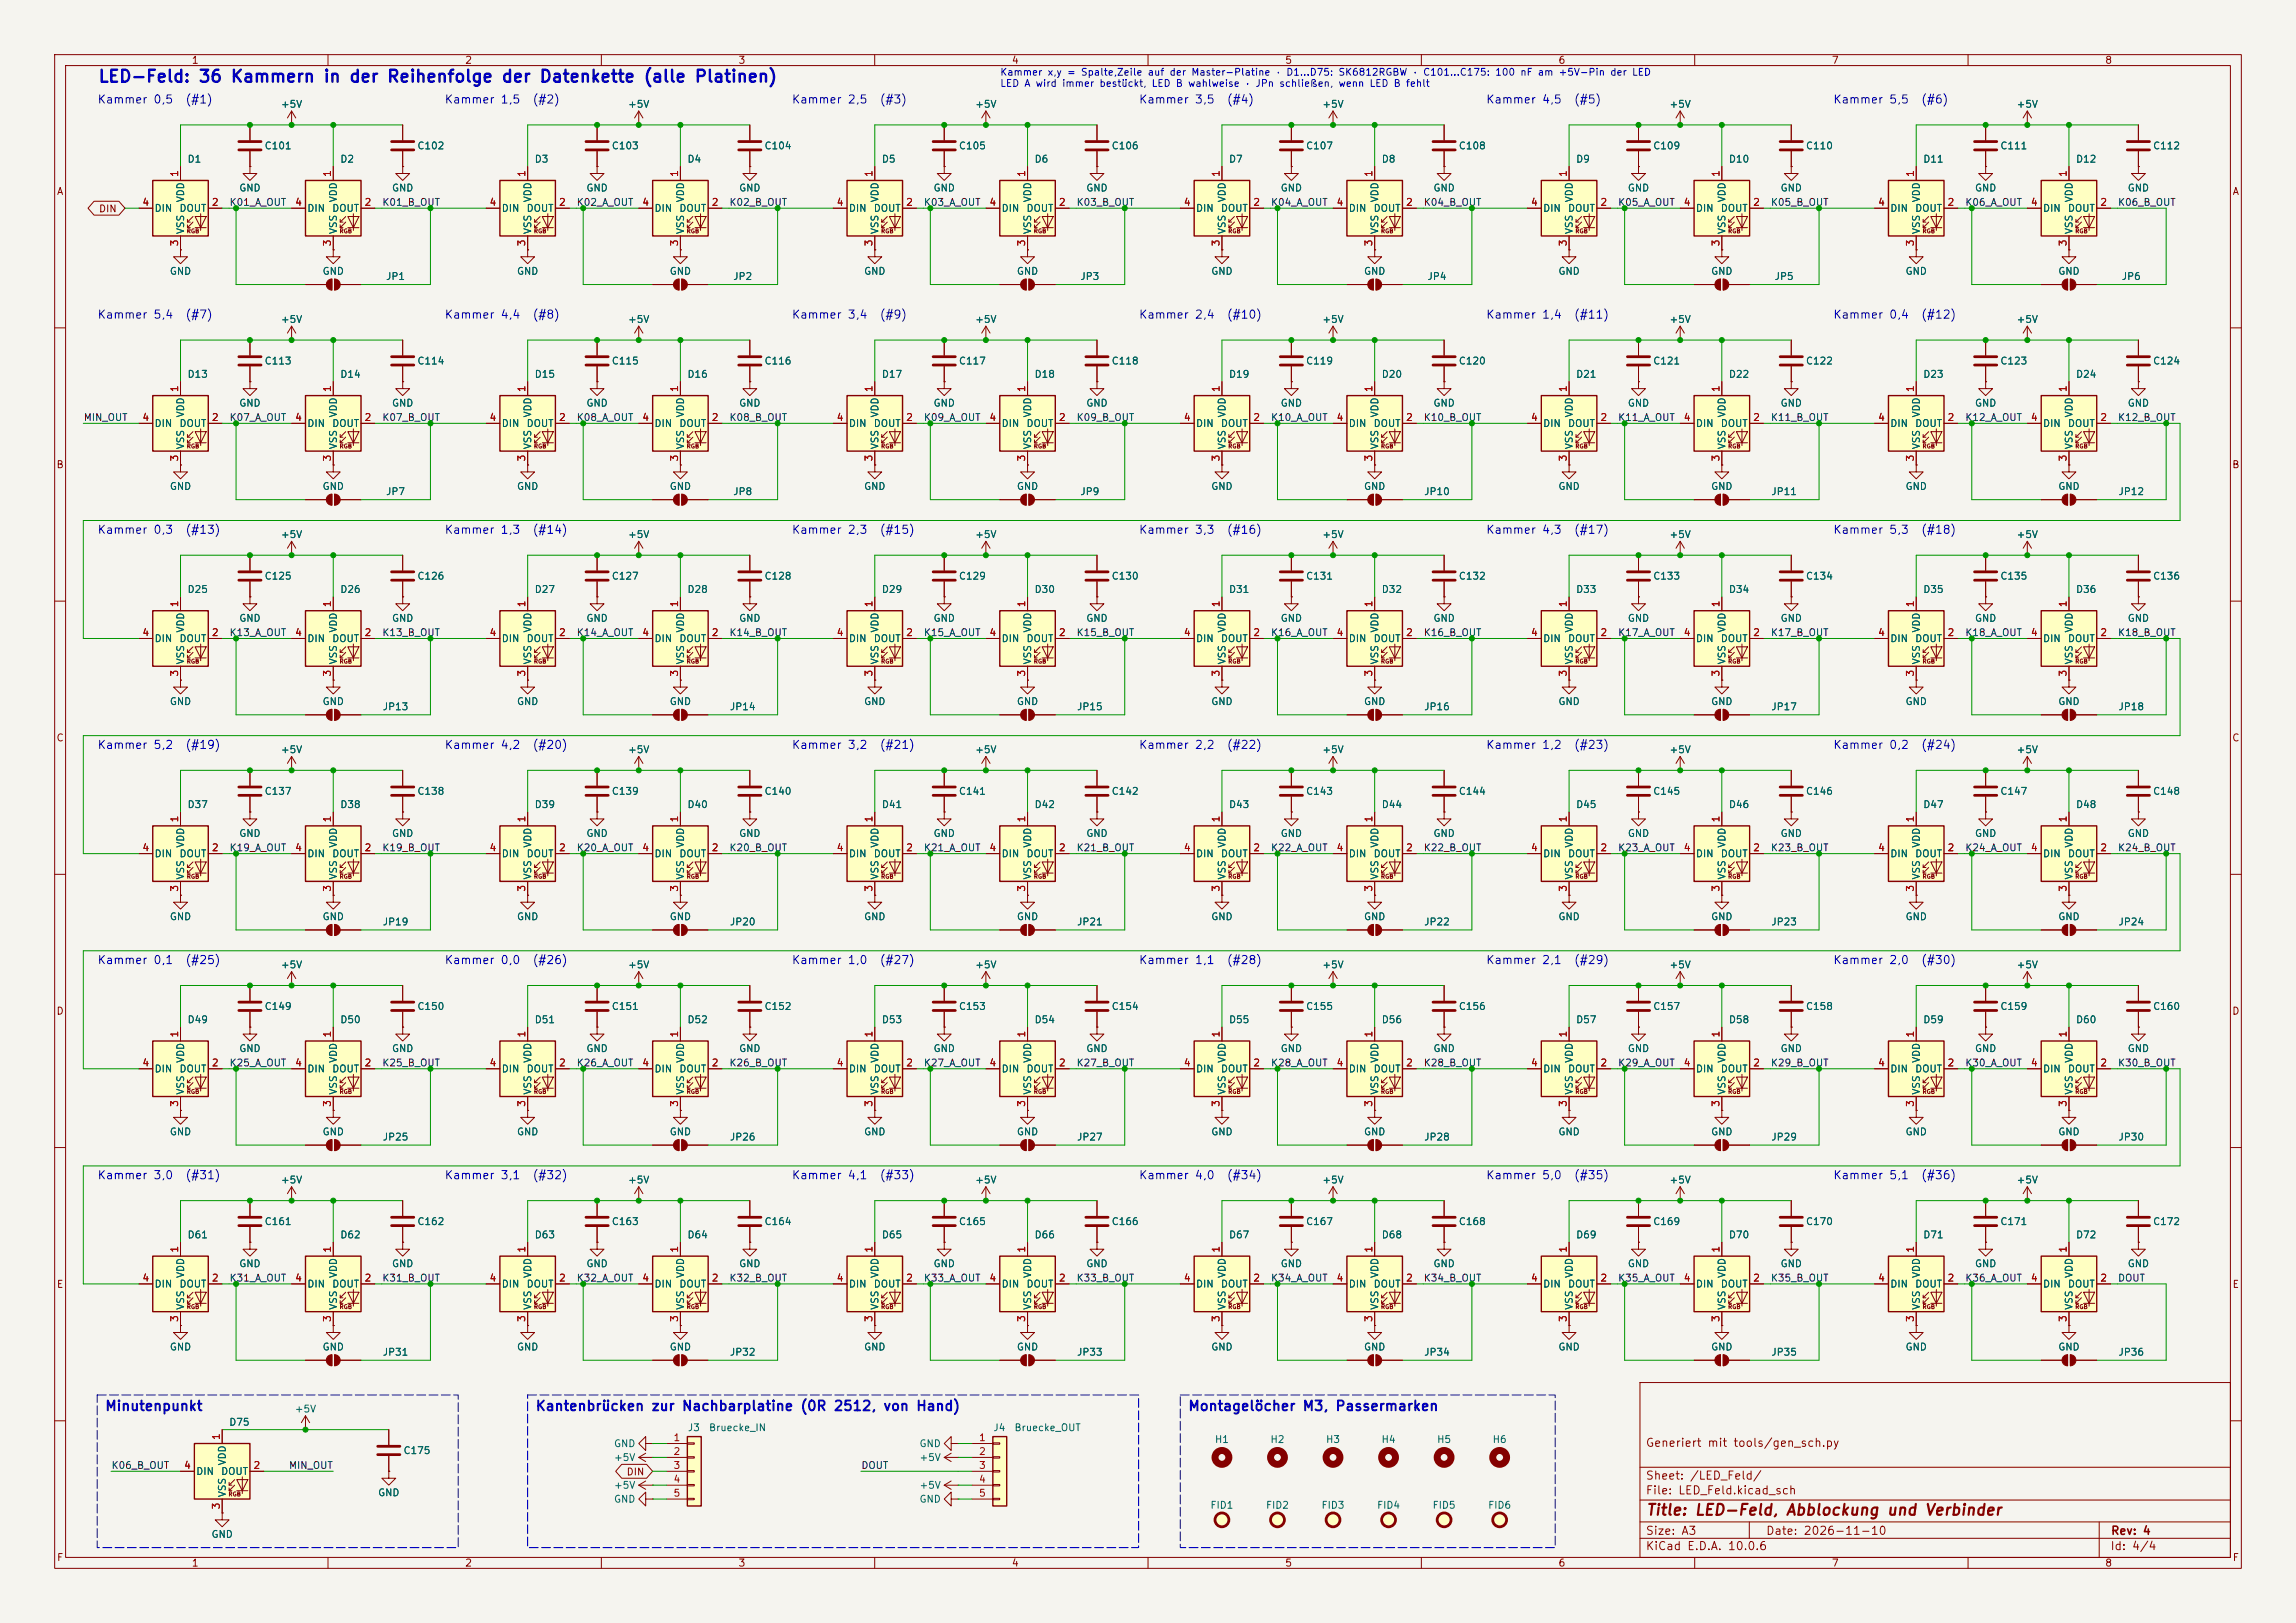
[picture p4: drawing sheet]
<svg xmlns="http://www.w3.org/2000/svg" width="420mm" height="297mm" viewBox="0 0 420 297" stroke-linecap="round" stroke-linejoin="round" font-family="sans-serif">
<defs><g id="words">
<text font-size="2.2" fill="#0000c2" x="17.8" y="15.6">LED-Feld: 36 Kammern in der Reihenfolge der Datenkette (alle Platinen)</text>
<text font-size="2" fill="#840000" x="301" y="277.8">Title: LED-Feld, Abblockung und Verbinder</text>
<g font-size="1.8" fill="#0000c2">
<text x="19.1" y="258.6">Minutenpunkt</text>
<text x="97.8" y="258.6">Kantenbrücken zur Nachbarplatine (0R 2512, von Hand)</text>
<text x="217.2" y="258.6">Montagelöcher M3, Passermarken</text>
</g>
<g font-size="1.5" fill="#0000c2">
<text x="17.7" y="19.3">Kammer 0,5</text>
<text x="33.8" y="19.3">(#1)</text>
<text x="81.2" y="19.3">Kammer 1,5</text>
<text x="97.3" y="19.3">(#2)</text>
<text x="144.7" y="19.3">Kammer 2,5</text>
<text x="160.8" y="19.3">(#3)</text>
<text x="208.2" y="19.3">Kammer 3,5</text>
<text x="224.3" y="19.3">(#4)</text>
<text x="271.7" y="19.3">Kammer 4,5</text>
<text x="287.8" y="19.3">(#5)</text>
<text x="335.2" y="19.3">Kammer 5,5</text>
<text x="351.3" y="19.3">(#6)</text>
<text x="17.7" y="58.7">Kammer 5,4</text>
<text x="33.8" y="58.7">(#7)</text>
<text x="81.2" y="58.7">Kammer 4,4</text>
<text x="97.3" y="58.7">(#8)</text>
<text x="144.7" y="58.7">Kammer 3,4</text>
<text x="160.8" y="58.7">(#9)</text>
<text x="208.2" y="58.7">Kammer 2,4</text>
<text x="224.3" y="58.7">(#10)</text>
<text x="271.7" y="58.7">Kammer 1,4</text>
<text x="287.8" y="58.7">(#11)</text>
<text x="335.2" y="58.7">Kammer 0,4</text>
<text x="351.3" y="58.7">(#12)</text>
<text x="17.7" y="98.1">Kammer 0,3</text>
<text x="33.8" y="98.1">(#13)</text>
<text x="81.2" y="98.1">Kammer 1,3</text>
<text x="97.3" y="98.1">(#14)</text>
<text x="144.7" y="98.1">Kammer 2,3</text>
<text x="160.8" y="98.1">(#15)</text>
<text x="208.2" y="98.1">Kammer 3,3</text>
<text x="224.3" y="98.1">(#16)</text>
<text x="271.7" y="98.1">Kammer 4,3</text>
<text x="287.8" y="98.1">(#17)</text>
<text x="335.2" y="98.1">Kammer 5,3</text>
<text x="351.3" y="98.1">(#18)</text>
<text x="17.7" y="137.4">Kammer 5,2</text>
<text x="33.8" y="137.4">(#19)</text>
<text x="81.2" y="137.4">Kammer 4,2</text>
<text x="97.3" y="137.4">(#20)</text>
<text x="144.7" y="137.4">Kammer 3,2</text>
<text x="160.8" y="137.4">(#21)</text>
<text x="208.2" y="137.4">Kammer 2,2</text>
<text x="224.3" y="137.4">(#22)</text>
<text x="271.7" y="137.4">Kammer 1,2</text>
<text x="287.8" y="137.4">(#23)</text>
<text x="335.2" y="137.4">Kammer 0,2</text>
<text x="351.3" y="137.4">(#24)</text>
<text x="17.7" y="176.8">Kammer 0,1</text>
<text x="33.8" y="176.8">(#25)</text>
<text x="81.2" y="176.8">Kammer 0,0</text>
<text x="97.3" y="176.8">(#26)</text>
<text x="144.7" y="176.8">Kammer 1,0</text>
<text x="160.8" y="176.8">(#27)</text>
<text x="208.2" y="176.8">Kammer 1,1</text>
<text x="224.3" y="176.8">(#28)</text>
<text x="271.7" y="176.8">Kammer 2,1</text>
<text x="287.8" y="176.8">(#29)</text>
<text x="335.2" y="176.8">Kammer 2,0</text>
<text x="351.3" y="176.8">(#30)</text>
<text x="17.7" y="216.2">Kammer 3,0</text>
<text x="33.8" y="216.2">(#31)</text>
<text x="81.2" y="216.2">Kammer 3,1</text>
<text x="97.3" y="216.2">(#32)</text>
<text x="144.7" y="216.2">Kammer 4,1</text>
<text x="160.8" y="216.2">(#33)</text>
<text x="208.2" y="216.2">Kammer 4,0</text>
<text x="224.3" y="216.2">(#34)</text>
<text x="271.7" y="216.2">Kammer 5,0</text>
<text x="287.8" y="216.2">(#35)</text>
<text x="335.2" y="216.2">Kammer 5,1</text>
<text x="351.3" y="216.2">(#36)</text>
</g>
<g font-size="1.5" fill="#840000">
<text x="300.9" y="265.1">Generiert mit tools/gen_sch.py</text>
<text x="300.9" y="273.8">File: LED_Feld.kicad_sch</text>
<text x="300.9" y="271.1">Sheet: /LED_Feld/</text>
<text x="300.9" y="281.2">Size: A3</text>
<text x="322.9" y="281.2">Date: 2026-11-10</text>
<text x="386" y="281.2">Rev: 4</text>
<text x="300.9" y="284">KiCad E.D.A. 10.0.6</text>
<text x="385.9" y="284">Id: 4/4</text>
</g>
<g font-size="1.3" fill="#840000">
<text x="35" y="12">1</text>
<text x="85" y="12">2</text>
<text x="135" y="12">3</text>
<text x="185" y="12">4</text>
<text x="235" y="12">5</text>
<text x="285" y="12">6</text>
<text x="335" y="12">7</text>
<text x="385" y="12">8</text>
<text x="10.3" y="36">A</text>
<text x="408.3" y="36">A</text>
<text x="18" y="39.2">DIN</text>
<text x="10.2" y="86">B</text>
<text x="408.2" y="86">B</text>
<text x="10.2" y="136">C</text>
<text x="408.2" y="136">C</text>
<text x="10.2" y="186">D</text>
<text x="408.2" y="186">D</text>
<text x="10.3" y="236">E</text>
<text x="408.3" y="236">E</text>
<text x="114.5" y="270.3">DIN</text>
<text x="10.3" y="286">F</text>
<text x="35" y="287">1</text>
<text x="85" y="287">2</text>
<text x="135" y="287">3</text>
<text x="185" y="287">4</text>
<text x="235" y="287">5</text>
<text x="285" y="287">6</text>
<text x="335" y="287">7</text>
<text x="385" y="287">8</text>
<text x="408.3" y="286">F</text>
</g>
<g font-size="1.3" fill="#0000c2">
<text x="182.9" y="14.2">Kammer x,y = Spalte,Zeile auf der Master-Platine · D1…D75: SK6812RGBW · C101…C175: 100 nF am +5V-Pin der LED</text>
<text x="182.9" y="16.2">LED A wird immer bestückt, LED B wahlweise · JPn schließen, wenn LED B fehlt</text>
</g>
<g font-size="1.3" fill="#006464">
<text x="51.3" y="20">+5V</text>
<text x="114.8" y="20">+5V</text>
<text x="178.3" y="20">+5V</text>
<text x="241.8" y="20">+5V</text>
<text x="305.3" y="20">+5V</text>
<text x="368.8" y="20">+5V</text>
<text x="48.3" y="27.6">C101</text>
<text x="76.2" y="27.6">C102</text>
<text x="111.8" y="27.6">C103</text>
<text x="139.7" y="27.6">C104</text>
<text x="175.3" y="27.6">C105</text>
<text x="203.2" y="27.6">C106</text>
<text x="238.8" y="27.6">C107</text>
<text x="266.7" y="27.6">C108</text>
<text x="302.3" y="27.6">C109</text>
<text x="330.2" y="27.6">C110</text>
<text x="365.8" y="27.6">C111</text>
<text x="393.7" y="27.6">C112</text>
<text x="34.2" y="30.1">D1</text>
<text x="43.7" y="35.3">GND</text>
<text x="62.1" y="30.1">D2</text>
<text x="71.6" y="35.3">GND</text>
<text x="97.7" y="30.1">D3</text>
<text x="107.2" y="35.3">GND</text>
<text x="125.6" y="30.1">D4</text>
<text x="135.1" y="35.3">GND</text>
<text x="161.2" y="30.1">D5</text>
<text x="170.7" y="35.3">GND</text>
<text x="189.1" y="30.1">D6</text>
<text x="198.6" y="35.3">GND</text>
<text x="224.7" y="30.1">D7</text>
<text x="234.2" y="35.3">GND</text>
<text x="252.6" y="30.1">D8</text>
<text x="262.1" y="35.3">GND</text>
<text x="288.2" y="30.1">D9</text>
<text x="297.7" y="35.3">GND</text>
<text x="316.1" y="30.1">D10</text>
<text x="325.6" y="35.3">GND</text>
<text x="351.7" y="30.1">D11</text>
<text x="361.2" y="35.3">GND</text>
<text x="379.6" y="30.1">D12</text>
<text x="389.1" y="35.3">GND</text>
<text x="28.2" y="39.1">DIN</text>
<text x="32.7" y="39.1">DOUT</text>
<text x="34" y="37.1" transform="rotate(-90 34 37.1)">VDD</text>
<text x="56.1" y="39.1">DIN</text>
<text x="60.7" y="39.1">DOUT</text>
<text x="61.9" y="37.1" transform="rotate(-90 61.9 37.1)">VDD</text>
<text x="91.7" y="39.1">DIN</text>
<text x="96.2" y="39.1">DOUT</text>
<text x="97.5" y="37.1" transform="rotate(-90 97.5 37.1)">VDD</text>
<text x="119.6" y="39.1">DIN</text>
<text x="124.2" y="39.1">DOUT</text>
<text x="125.4" y="37.1" transform="rotate(-90 125.4 37.1)">VDD</text>
<text x="155.2" y="39.1">DIN</text>
<text x="159.7" y="39.1">DOUT</text>
<text x="161" y="37.1" transform="rotate(-90 161 37.1)">VDD</text>
<text x="183.1" y="39.1">DIN</text>
<text x="187.7" y="39.1">DOUT</text>
<text x="188.9" y="37.1" transform="rotate(-90 188.9 37.1)">VDD</text>
<text x="218.7" y="39.1">DIN</text>
<text x="223.2" y="39.1">DOUT</text>
<text x="224.5" y="37.1" transform="rotate(-90 224.5 37.1)">VDD</text>
<text x="246.6" y="39.1">DIN</text>
<text x="251.2" y="39.1">DOUT</text>
<text x="252.4" y="37.1" transform="rotate(-90 252.4 37.1)">VDD</text>
<text x="282.2" y="39.1">DIN</text>
<text x="286.7" y="39.1">DOUT</text>
<text x="288" y="37.1" transform="rotate(-90 288 37.1)">VDD</text>
<text x="310.1" y="39.1">DIN</text>
<text x="314.7" y="39.1">DOUT</text>
<text x="315.9" y="37.1" transform="rotate(-90 315.9 37.1)">VDD</text>
<text x="345.7" y="39.1">DIN</text>
<text x="350.2" y="39.1">DOUT</text>
<text x="351.5" y="37.1" transform="rotate(-90 351.5 37.1)">VDD</text>
<text x="373.6" y="39.1">DIN</text>
<text x="378.2" y="39.1">DOUT</text>
<text x="379.4" y="37.1" transform="rotate(-90 379.4 37.1)">VDD</text>
<text x="34" y="43" transform="rotate(-90 34 43)">VSS</text>
<text x="61.9" y="43" transform="rotate(-90 61.9 43)">VSS</text>
<text x="97.5" y="43" transform="rotate(-90 97.5 43)">VSS</text>
<text x="125.4" y="43" transform="rotate(-90 125.4 43)">VSS</text>
<text x="161" y="43" transform="rotate(-90 161 43)">VSS</text>
<text x="188.9" y="43" transform="rotate(-90 188.9 43)">VSS</text>
<text x="224.5" y="43" transform="rotate(-90 224.5 43)">VSS</text>
<text x="252.4" y="43" transform="rotate(-90 252.4 43)">VSS</text>
<text x="288" y="43" transform="rotate(-90 288 43)">VSS</text>
<text x="315.9" y="43" transform="rotate(-90 315.9 43)">VSS</text>
<text x="351.5" y="43" transform="rotate(-90 351.5 43)">VSS</text>
<text x="379.4" y="43" transform="rotate(-90 379.4 43)">VSS</text>
<text x="31" y="50.6">GND</text>
<text x="58.9" y="50.6">GND</text>
<text x="70.5" y="51.5">JP1</text>
<text x="94.5" y="50.6">GND</text>
<text x="122.4" y="50.6">GND</text>
<text x="134" y="51.5">JP2</text>
<text x="158" y="50.6">GND</text>
<text x="185.9" y="50.6">GND</text>
<text x="197.5" y="51.5">JP3</text>
<text x="221.5" y="50.6">GND</text>
<text x="249.4" y="50.6">GND</text>
<text x="261" y="51.5">JP4</text>
<text x="285" y="50.6">GND</text>
<text x="312.9" y="50.6">GND</text>
<text x="324.5" y="51.5">JP5</text>
<text x="348.5" y="50.6">GND</text>
<text x="376.4" y="50.6">GND</text>
<text x="388" y="51.5">JP6</text>
<text x="51.3" y="59.4">+5V</text>
<text x="114.8" y="59.4">+5V</text>
<text x="178.3" y="59.4">+5V</text>
<text x="241.8" y="59.4">+5V</text>
<text x="305.3" y="59.4">+5V</text>
<text x="368.8" y="59.4">+5V</text>
<text x="34.2" y="69.4">D13</text>
<text x="48.3" y="67">C113</text>
<text x="62.1" y="69.4">D14</text>
<text x="76.2" y="67">C114</text>
<text x="97.7" y="69.4">D15</text>
<text x="111.8" y="67">C115</text>
<text x="125.6" y="69.4">D16</text>
<text x="139.7" y="67">C116</text>
<text x="161.2" y="69.4">D17</text>
<text x="175.3" y="67">C117</text>
<text x="189.1" y="69.4">D18</text>
<text x="203.2" y="67">C118</text>
<text x="224.7" y="69.4">D19</text>
<text x="238.8" y="67">C119</text>
<text x="252.6" y="69.4">D20</text>
<text x="266.7" y="67">C120</text>
<text x="288.2" y="69.4">D21</text>
<text x="302.3" y="67">C121</text>
<text x="316.1" y="69.4">D22</text>
<text x="330.2" y="67">C122</text>
<text x="351.7" y="69.4">D23</text>
<text x="365.8" y="67">C123</text>
<text x="379.6" y="69.4">D24</text>
<text x="393.7" y="67">C124</text>
<text x="34" y="76.5" transform="rotate(-90 34 76.5)">VDD</text>
<text x="43.7" y="74.7">GND</text>
<text x="61.9" y="76.5" transform="rotate(-90 61.9 76.5)">VDD</text>
<text x="71.6" y="74.7">GND</text>
<text x="97.5" y="76.5" transform="rotate(-90 97.5 76.5)">VDD</text>
<text x="107.2" y="74.7">GND</text>
<text x="125.4" y="76.5" transform="rotate(-90 125.4 76.5)">VDD</text>
<text x="135.1" y="74.7">GND</text>
<text x="161" y="76.5" transform="rotate(-90 161 76.5)">VDD</text>
<text x="170.7" y="74.7">GND</text>
<text x="188.9" y="76.5" transform="rotate(-90 188.9 76.5)">VDD</text>
<text x="198.6" y="74.7">GND</text>
<text x="224.5" y="76.5" transform="rotate(-90 224.5 76.5)">VDD</text>
<text x="234.2" y="74.7">GND</text>
<text x="252.4" y="76.5" transform="rotate(-90 252.4 76.5)">VDD</text>
<text x="262.1" y="74.7">GND</text>
<text x="288" y="76.5" transform="rotate(-90 288 76.5)">VDD</text>
<text x="297.7" y="74.7">GND</text>
<text x="315.9" y="76.5" transform="rotate(-90 315.9 76.5)">VDD</text>
<text x="325.6" y="74.7">GND</text>
<text x="351.5" y="76.5" transform="rotate(-90 351.5 76.5)">VDD</text>
<text x="361.2" y="74.7">GND</text>
<text x="379.4" y="76.5" transform="rotate(-90 379.4 76.5)">VDD</text>
<text x="389.1" y="74.7">GND</text>
<text x="28.2" y="78.4">DIN</text>
<text x="32.7" y="78.4">DOUT</text>
<text x="34" y="82.3" transform="rotate(-90 34 82.3)">VSS</text>
<text x="56.1" y="78.4">DIN</text>
<text x="60.7" y="78.4">DOUT</text>
<text x="61.9" y="82.3" transform="rotate(-90 61.9 82.3)">VSS</text>
<text x="91.7" y="78.4">DIN</text>
<text x="96.2" y="78.4">DOUT</text>
<text x="97.5" y="82.3" transform="rotate(-90 97.5 82.3)">VSS</text>
<text x="119.6" y="78.4">DIN</text>
<text x="124.2" y="78.4">DOUT</text>
<text x="125.4" y="82.3" transform="rotate(-90 125.4 82.3)">VSS</text>
<text x="155.2" y="78.4">DIN</text>
<text x="159.7" y="78.4">DOUT</text>
<text x="161" y="82.3" transform="rotate(-90 161 82.3)">VSS</text>
<text x="183.1" y="78.4">DIN</text>
<text x="187.7" y="78.4">DOUT</text>
<text x="188.9" y="82.3" transform="rotate(-90 188.9 82.3)">VSS</text>
<text x="218.7" y="78.4">DIN</text>
<text x="223.2" y="78.4">DOUT</text>
<text x="224.5" y="82.3" transform="rotate(-90 224.5 82.3)">VSS</text>
<text x="246.6" y="78.4">DIN</text>
<text x="251.2" y="78.4">DOUT</text>
<text x="252.4" y="82.3" transform="rotate(-90 252.4 82.3)">VSS</text>
<text x="282.2" y="78.4">DIN</text>
<text x="286.7" y="78.4">DOUT</text>
<text x="288" y="82.3" transform="rotate(-90 288 82.3)">VSS</text>
<text x="310.1" y="78.4">DIN</text>
<text x="314.7" y="78.4">DOUT</text>
<text x="315.9" y="82.3" transform="rotate(-90 315.9 82.3)">VSS</text>
<text x="345.7" y="78.4">DIN</text>
<text x="350.2" y="78.4">DOUT</text>
<text x="351.5" y="82.3" transform="rotate(-90 351.5 82.3)">VSS</text>
<text x="373.6" y="78.4">DIN</text>
<text x="378.2" y="78.4">DOUT</text>
<text x="379.4" y="82.3" transform="rotate(-90 379.4 82.3)">VSS</text>
<text x="31" y="90">GND</text>
<text x="58.9" y="90">GND</text>
<text x="94.5" y="90">GND</text>
<text x="122.4" y="90">GND</text>
<text x="158" y="90">GND</text>
<text x="185.9" y="90">GND</text>
<text x="221.5" y="90">GND</text>
<text x="249.4" y="90">GND</text>
<text x="285" y="90">GND</text>
<text x="312.9" y="90">GND</text>
<text x="348.5" y="90">GND</text>
<text x="376.4" y="90">GND</text>
<text x="70.5" y="90.9">JP7</text>
<text x="134" y="90.9">JP8</text>
<text x="197.5" y="90.9">JP9</text>
<text x="260.4" y="90.9">JP10</text>
<text x="323.9" y="90.9">JP11</text>
<text x="387.4" y="90.9">JP12</text>
<text x="51.3" y="98.8">+5V</text>
<text x="114.8" y="98.8">+5V</text>
<text x="178.3" y="98.8">+5V</text>
<text x="241.8" y="98.8">+5V</text>
<text x="305.3" y="98.8">+5V</text>
<text x="368.8" y="98.8">+5V</text>
<text x="48.3" y="106.4">C125</text>
<text x="76.2" y="106.4">C126</text>
<text x="111.8" y="106.4">C127</text>
<text x="139.7" y="106.4">C128</text>
<text x="175.3" y="106.4">C129</text>
<text x="203.2" y="106.4">C130</text>
<text x="238.8" y="106.4">C131</text>
<text x="266.7" y="106.4">C132</text>
<text x="302.3" y="106.4">C133</text>
<text x="330.2" y="106.4">C134</text>
<text x="365.8" y="106.4">C135</text>
<text x="393.7" y="106.4">C136</text>
<text x="34.2" y="108.8">D25</text>
<text x="62.1" y="108.8">D26</text>
<text x="97.7" y="108.8">D27</text>
<text x="125.6" y="108.8">D28</text>
<text x="161.2" y="108.8">D29</text>
<text x="189.1" y="108.8">D30</text>
<text x="224.7" y="108.8">D31</text>
<text x="252.6" y="108.8">D32</text>
<text x="288.2" y="108.8">D33</text>
<text x="316.1" y="108.8">D34</text>
<text x="351.7" y="108.8">D35</text>
<text x="379.6" y="108.8">D36</text>
<text x="28.2" y="117.8">DIN</text>
<text x="32.7" y="117.8">DOUT</text>
<text x="34" y="115.9" transform="rotate(-90 34 115.9)">VDD</text>
<text x="43.7" y="114.1">GND</text>
<text x="56.1" y="117.8">DIN</text>
<text x="60.7" y="117.8">DOUT</text>
<text x="61.9" y="115.9" transform="rotate(-90 61.9 115.9)">VDD</text>
<text x="71.6" y="114.1">GND</text>
<text x="91.7" y="117.8">DIN</text>
<text x="96.2" y="117.8">DOUT</text>
<text x="97.5" y="115.9" transform="rotate(-90 97.5 115.9)">VDD</text>
<text x="107.2" y="114.1">GND</text>
<text x="119.6" y="117.8">DIN</text>
<text x="124.2" y="117.8">DOUT</text>
<text x="125.4" y="115.9" transform="rotate(-90 125.4 115.9)">VDD</text>
<text x="135.1" y="114.1">GND</text>
<text x="155.2" y="117.8">DIN</text>
<text x="159.7" y="117.8">DOUT</text>
<text x="161" y="115.9" transform="rotate(-90 161 115.9)">VDD</text>
<text x="170.7" y="114.1">GND</text>
<text x="183.1" y="117.8">DIN</text>
<text x="187.7" y="117.8">DOUT</text>
<text x="188.9" y="115.9" transform="rotate(-90 188.9 115.9)">VDD</text>
<text x="198.6" y="114.1">GND</text>
<text x="218.7" y="117.8">DIN</text>
<text x="223.2" y="117.8">DOUT</text>
<text x="224.5" y="115.9" transform="rotate(-90 224.5 115.9)">VDD</text>
<text x="234.2" y="114.1">GND</text>
<text x="246.6" y="117.8">DIN</text>
<text x="251.2" y="117.8">DOUT</text>
<text x="252.4" y="115.9" transform="rotate(-90 252.4 115.9)">VDD</text>
<text x="262.1" y="114.1">GND</text>
<text x="282.2" y="117.8">DIN</text>
<text x="286.7" y="117.8">DOUT</text>
<text x="288" y="115.9" transform="rotate(-90 288 115.9)">VDD</text>
<text x="297.7" y="114.1">GND</text>
<text x="310.1" y="117.8">DIN</text>
<text x="314.7" y="117.8">DOUT</text>
<text x="315.9" y="115.9" transform="rotate(-90 315.9 115.9)">VDD</text>
<text x="325.6" y="114.1">GND</text>
<text x="345.7" y="117.8">DIN</text>
<text x="350.2" y="117.8">DOUT</text>
<text x="351.5" y="115.9" transform="rotate(-90 351.5 115.9)">VDD</text>
<text x="361.2" y="114.1">GND</text>
<text x="373.6" y="117.8">DIN</text>
<text x="378.2" y="117.8">DOUT</text>
<text x="379.4" y="115.9" transform="rotate(-90 379.4 115.9)">VDD</text>
<text x="389.1" y="114.1">GND</text>
<text x="34" y="121.7" transform="rotate(-90 34 121.7)">VSS</text>
<text x="61.9" y="121.7" transform="rotate(-90 61.9 121.7)">VSS</text>
<text x="97.5" y="121.7" transform="rotate(-90 97.5 121.7)">VSS</text>
<text x="125.4" y="121.7" transform="rotate(-90 125.4 121.7)">VSS</text>
<text x="161" y="121.7" transform="rotate(-90 161 121.7)">VSS</text>
<text x="188.9" y="121.7" transform="rotate(-90 188.9 121.7)">VSS</text>
<text x="224.5" y="121.7" transform="rotate(-90 224.5 121.7)">VSS</text>
<text x="252.4" y="121.7" transform="rotate(-90 252.4 121.7)">VSS</text>
<text x="288" y="121.7" transform="rotate(-90 288 121.7)">VSS</text>
<text x="315.9" y="121.7" transform="rotate(-90 315.9 121.7)">VSS</text>
<text x="351.5" y="121.7" transform="rotate(-90 351.5 121.7)">VSS</text>
<text x="379.4" y="121.7" transform="rotate(-90 379.4 121.7)">VSS</text>
<text x="31" y="129.3">GND</text>
<text x="58.9" y="129.3">GND</text>
<text x="69.9" y="130.3">JP13</text>
<text x="94.5" y="129.3">GND</text>
<text x="122.4" y="129.3">GND</text>
<text x="133.4" y="130.3">JP14</text>
<text x="158" y="129.3">GND</text>
<text x="185.9" y="129.3">GND</text>
<text x="196.9" y="130.3">JP15</text>
<text x="221.5" y="129.3">GND</text>
<text x="249.4" y="129.3">GND</text>
<text x="260.4" y="130.3">JP16</text>
<text x="285" y="129.3">GND</text>
<text x="312.9" y="129.3">GND</text>
<text x="323.9" y="130.3">JP17</text>
<text x="348.5" y="129.3">GND</text>
<text x="376.4" y="129.3">GND</text>
<text x="387.4" y="130.3">JP18</text>
<text x="51.3" y="138.1">+5V</text>
<text x="114.8" y="138.1">+5V</text>
<text x="178.3" y="138.1">+5V</text>
<text x="241.8" y="138.1">+5V</text>
<text x="305.3" y="138.1">+5V</text>
<text x="368.8" y="138.1">+5V</text>
<text x="34.2" y="148.2">D37</text>
<text x="48.3" y="145.7">C137</text>
<text x="62.1" y="148.2">D38</text>
<text x="76.2" y="145.7">C138</text>
<text x="97.7" y="148.2">D39</text>
<text x="111.8" y="145.7">C139</text>
<text x="125.6" y="148.2">D40</text>
<text x="139.7" y="145.7">C140</text>
<text x="161.2" y="148.2">D41</text>
<text x="175.3" y="145.7">C141</text>
<text x="189.1" y="148.2">D42</text>
<text x="203.2" y="145.7">C142</text>
<text x="224.7" y="148.2">D43</text>
<text x="238.8" y="145.7">C143</text>
<text x="252.6" y="148.2">D44</text>
<text x="266.7" y="145.7">C144</text>
<text x="288.2" y="148.2">D45</text>
<text x="302.3" y="145.7">C145</text>
<text x="316.1" y="148.2">D46</text>
<text x="330.2" y="145.7">C146</text>
<text x="351.7" y="148.2">D47</text>
<text x="365.8" y="145.7">C147</text>
<text x="379.6" y="148.2">D48</text>
<text x="393.7" y="145.7">C148</text>
<text x="34" y="155.2" transform="rotate(-90 34 155.2)">VDD</text>
<text x="43.7" y="153.5">GND</text>
<text x="61.9" y="155.2" transform="rotate(-90 61.9 155.2)">VDD</text>
<text x="71.6" y="153.5">GND</text>
<text x="97.5" y="155.2" transform="rotate(-90 97.5 155.2)">VDD</text>
<text x="107.2" y="153.5">GND</text>
<text x="125.4" y="155.2" transform="rotate(-90 125.4 155.2)">VDD</text>
<text x="135.1" y="153.5">GND</text>
<text x="161" y="155.2" transform="rotate(-90 161 155.2)">VDD</text>
<text x="170.7" y="153.5">GND</text>
<text x="188.9" y="155.2" transform="rotate(-90 188.9 155.2)">VDD</text>
<text x="198.6" y="153.5">GND</text>
<text x="224.5" y="155.2" transform="rotate(-90 224.5 155.2)">VDD</text>
<text x="234.2" y="153.5">GND</text>
<text x="252.4" y="155.2" transform="rotate(-90 252.4 155.2)">VDD</text>
<text x="262.1" y="153.5">GND</text>
<text x="288" y="155.2" transform="rotate(-90 288 155.2)">VDD</text>
<text x="297.7" y="153.5">GND</text>
<text x="315.9" y="155.2" transform="rotate(-90 315.9 155.2)">VDD</text>
<text x="325.6" y="153.5">GND</text>
<text x="351.5" y="155.2" transform="rotate(-90 351.5 155.2)">VDD</text>
<text x="361.2" y="153.5">GND</text>
<text x="379.4" y="155.2" transform="rotate(-90 379.4 155.2)">VDD</text>
<text x="389.1" y="153.5">GND</text>
<text x="28.2" y="157.2">DIN</text>
<text x="32.7" y="157.2">DOUT</text>
<text x="34" y="161.1" transform="rotate(-90 34 161.1)">VSS</text>
<text x="56.1" y="157.2">DIN</text>
<text x="60.7" y="157.2">DOUT</text>
<text x="61.9" y="161.1" transform="rotate(-90 61.9 161.1)">VSS</text>
<text x="91.7" y="157.2">DIN</text>
<text x="96.2" y="157.2">DOUT</text>
<text x="97.5" y="161.1" transform="rotate(-90 97.5 161.1)">VSS</text>
<text x="119.6" y="157.2">DIN</text>
<text x="124.2" y="157.2">DOUT</text>
<text x="125.4" y="161.1" transform="rotate(-90 125.4 161.1)">VSS</text>
<text x="155.2" y="157.2">DIN</text>
<text x="159.7" y="157.2">DOUT</text>
<text x="161" y="161.1" transform="rotate(-90 161 161.1)">VSS</text>
<text x="183.1" y="157.2">DIN</text>
<text x="187.7" y="157.2">DOUT</text>
<text x="188.9" y="161.1" transform="rotate(-90 188.9 161.1)">VSS</text>
<text x="218.7" y="157.2">DIN</text>
<text x="223.2" y="157.2">DOUT</text>
<text x="224.5" y="161.1" transform="rotate(-90 224.5 161.1)">VSS</text>
<text x="246.6" y="157.2">DIN</text>
<text x="251.2" y="157.2">DOUT</text>
<text x="252.4" y="161.1" transform="rotate(-90 252.4 161.1)">VSS</text>
<text x="282.2" y="157.2">DIN</text>
<text x="286.7" y="157.2">DOUT</text>
<text x="288" y="161.1" transform="rotate(-90 288 161.1)">VSS</text>
<text x="310.1" y="157.2">DIN</text>
<text x="314.7" y="157.2">DOUT</text>
<text x="315.9" y="161.1" transform="rotate(-90 315.9 161.1)">VSS</text>
<text x="345.7" y="157.2">DIN</text>
<text x="350.2" y="157.2">DOUT</text>
<text x="351.5" y="161.1" transform="rotate(-90 351.5 161.1)">VSS</text>
<text x="373.6" y="157.2">DIN</text>
<text x="378.2" y="157.2">DOUT</text>
<text x="379.4" y="161.1" transform="rotate(-90 379.4 161.1)">VSS</text>
<text x="31" y="168.7">GND</text>
<text x="58.9" y="168.7">GND</text>
<text x="69.9" y="169.6">JP19</text>
<text x="94.5" y="168.7">GND</text>
<text x="122.4" y="168.7">GND</text>
<text x="133.4" y="169.6">JP20</text>
<text x="158" y="168.7">GND</text>
<text x="185.9" y="168.7">GND</text>
<text x="196.9" y="169.6">JP21</text>
<text x="221.5" y="168.7">GND</text>
<text x="249.4" y="168.7">GND</text>
<text x="260.4" y="169.6">JP22</text>
<text x="285" y="168.7">GND</text>
<text x="312.9" y="168.7">GND</text>
<text x="323.9" y="169.6">JP23</text>
<text x="348.5" y="168.7">GND</text>
<text x="376.4" y="168.7">GND</text>
<text x="387.4" y="169.6">JP24</text>
<text x="51.3" y="177.5">+5V</text>
<text x="114.8" y="177.5">+5V</text>
<text x="178.3" y="177.5">+5V</text>
<text x="241.8" y="177.5">+5V</text>
<text x="305.3" y="177.5">+5V</text>
<text x="368.8" y="177.5">+5V</text>
<text x="48.3" y="185.1">C149</text>
<text x="76.2" y="185.1">C150</text>
<text x="111.8" y="185.1">C151</text>
<text x="139.7" y="185.1">C152</text>
<text x="175.3" y="185.1">C153</text>
<text x="203.2" y="185.1">C154</text>
<text x="238.8" y="185.1">C155</text>
<text x="266.7" y="185.1">C156</text>
<text x="302.3" y="185.1">C157</text>
<text x="330.2" y="185.1">C158</text>
<text x="365.8" y="185.1">C159</text>
<text x="393.7" y="185.1">C160</text>
<text x="34.2" y="187.5">D49</text>
<text x="62.1" y="187.5">D50</text>
<text x="97.7" y="187.5">D51</text>
<text x="125.6" y="187.5">D52</text>
<text x="161.2" y="187.5">D53</text>
<text x="189.1" y="187.5">D54</text>
<text x="224.7" y="187.5">D55</text>
<text x="252.6" y="187.5">D56</text>
<text x="288.2" y="187.5">D57</text>
<text x="316.1" y="187.5">D58</text>
<text x="351.7" y="187.5">D59</text>
<text x="379.6" y="187.5">D60</text>
<text x="28.2" y="196.5">DIN</text>
<text x="32.7" y="196.5">DOUT</text>
<text x="34" y="194.6" transform="rotate(-90 34 194.6)">VDD</text>
<text x="43.7" y="192.8">GND</text>
<text x="56.1" y="196.5">DIN</text>
<text x="60.7" y="196.5">DOUT</text>
<text x="61.9" y="194.6" transform="rotate(-90 61.9 194.6)">VDD</text>
<text x="71.6" y="192.8">GND</text>
<text x="91.7" y="196.5">DIN</text>
<text x="96.2" y="196.5">DOUT</text>
<text x="97.5" y="194.6" transform="rotate(-90 97.5 194.6)">VDD</text>
<text x="107.2" y="192.8">GND</text>
<text x="119.6" y="196.5">DIN</text>
<text x="124.2" y="196.5">DOUT</text>
<text x="125.4" y="194.6" transform="rotate(-90 125.4 194.6)">VDD</text>
<text x="135.1" y="192.8">GND</text>
<text x="155.2" y="196.5">DIN</text>
<text x="159.7" y="196.5">DOUT</text>
<text x="161" y="194.6" transform="rotate(-90 161 194.6)">VDD</text>
<text x="170.7" y="192.8">GND</text>
<text x="183.1" y="196.5">DIN</text>
<text x="187.7" y="196.5">DOUT</text>
<text x="188.9" y="194.6" transform="rotate(-90 188.9 194.6)">VDD</text>
<text x="198.6" y="192.8">GND</text>
<text x="218.7" y="196.5">DIN</text>
<text x="223.2" y="196.5">DOUT</text>
<text x="224.5" y="194.6" transform="rotate(-90 224.5 194.6)">VDD</text>
<text x="234.2" y="192.8">GND</text>
<text x="246.6" y="196.5">DIN</text>
<text x="251.2" y="196.5">DOUT</text>
<text x="252.4" y="194.6" transform="rotate(-90 252.4 194.6)">VDD</text>
<text x="262.1" y="192.8">GND</text>
<text x="282.2" y="196.5">DIN</text>
<text x="286.7" y="196.5">DOUT</text>
<text x="288" y="194.6" transform="rotate(-90 288 194.6)">VDD</text>
<text x="297.7" y="192.8">GND</text>
<text x="310.1" y="196.5">DIN</text>
<text x="314.7" y="196.5">DOUT</text>
<text x="315.9" y="194.6" transform="rotate(-90 315.9 194.6)">VDD</text>
<text x="325.6" y="192.8">GND</text>
<text x="345.7" y="196.5">DIN</text>
<text x="350.2" y="196.5">DOUT</text>
<text x="351.5" y="194.6" transform="rotate(-90 351.5 194.6)">VDD</text>
<text x="361.2" y="192.8">GND</text>
<text x="373.6" y="196.5">DIN</text>
<text x="378.2" y="196.5">DOUT</text>
<text x="379.4" y="194.6" transform="rotate(-90 379.4 194.6)">VDD</text>
<text x="389.1" y="192.8">GND</text>
<text x="34" y="200.4" transform="rotate(-90 34 200.4)">VSS</text>
<text x="61.9" y="200.4" transform="rotate(-90 61.9 200.4)">VSS</text>
<text x="97.5" y="200.4" transform="rotate(-90 97.5 200.4)">VSS</text>
<text x="125.4" y="200.4" transform="rotate(-90 125.4 200.4)">VSS</text>
<text x="161" y="200.4" transform="rotate(-90 161 200.4)">VSS</text>
<text x="188.9" y="200.4" transform="rotate(-90 188.9 200.4)">VSS</text>
<text x="224.5" y="200.4" transform="rotate(-90 224.5 200.4)">VSS</text>
<text x="252.4" y="200.4" transform="rotate(-90 252.4 200.4)">VSS</text>
<text x="288" y="200.4" transform="rotate(-90 288 200.4)">VSS</text>
<text x="315.9" y="200.4" transform="rotate(-90 315.9 200.4)">VSS</text>
<text x="351.5" y="200.4" transform="rotate(-90 351.5 200.4)">VSS</text>
<text x="379.4" y="200.4" transform="rotate(-90 379.4 200.4)">VSS</text>
<text x="31" y="208.1">GND</text>
<text x="58.9" y="208.1">GND</text>
<text x="69.9" y="209">JP25</text>
<text x="94.5" y="208.1">GND</text>
<text x="122.4" y="208.1">GND</text>
<text x="133.4" y="209">JP26</text>
<text x="158" y="208.1">GND</text>
<text x="185.9" y="208.1">GND</text>
<text x="196.9" y="209">JP27</text>
<text x="221.5" y="208.1">GND</text>
<text x="249.4" y="208.1">GND</text>
<text x="260.4" y="209">JP28</text>
<text x="285" y="208.1">GND</text>
<text x="312.9" y="208.1">GND</text>
<text x="323.9" y="209">JP29</text>
<text x="348.5" y="208.1">GND</text>
<text x="376.4" y="208.1">GND</text>
<text x="387.4" y="209">JP30</text>
<text x="51.3" y="216.9">+5V</text>
<text x="114.8" y="216.9">+5V</text>
<text x="178.3" y="216.9">+5V</text>
<text x="241.8" y="216.9">+5V</text>
<text x="305.3" y="216.9">+5V</text>
<text x="368.8" y="216.9">+5V</text>
<text x="34.2" y="226.9">D61</text>
<text x="48.3" y="224.5">C161</text>
<text x="62.1" y="226.9">D62</text>
<text x="76.2" y="224.5">C162</text>
<text x="97.7" y="226.9">D63</text>
<text x="111.8" y="224.5">C163</text>
<text x="125.6" y="226.9">D64</text>
<text x="139.7" y="224.5">C164</text>
<text x="161.2" y="226.9">D65</text>
<text x="175.3" y="224.5">C165</text>
<text x="189.1" y="226.9">D66</text>
<text x="203.2" y="224.5">C166</text>
<text x="224.7" y="226.9">D67</text>
<text x="238.8" y="224.5">C167</text>
<text x="252.6" y="226.9">D68</text>
<text x="266.7" y="224.5">C168</text>
<text x="288.2" y="226.9">D69</text>
<text x="302.3" y="224.5">C169</text>
<text x="316.1" y="226.9">D70</text>
<text x="330.2" y="224.5">C170</text>
<text x="351.7" y="226.9">D71</text>
<text x="365.8" y="224.5">C171</text>
<text x="379.6" y="226.9">D72</text>
<text x="393.7" y="224.5">C172</text>
<text x="34" y="234" transform="rotate(-90 34 234)">VDD</text>
<text x="43.7" y="232.2">GND</text>
<text x="61.9" y="234" transform="rotate(-90 61.9 234)">VDD</text>
<text x="71.6" y="232.2">GND</text>
<text x="97.5" y="234" transform="rotate(-90 97.5 234)">VDD</text>
<text x="107.2" y="232.2">GND</text>
<text x="125.4" y="234" transform="rotate(-90 125.4 234)">VDD</text>
<text x="135.1" y="232.2">GND</text>
<text x="161" y="234" transform="rotate(-90 161 234)">VDD</text>
<text x="170.7" y="232.2">GND</text>
<text x="188.9" y="234" transform="rotate(-90 188.9 234)">VDD</text>
<text x="198.6" y="232.2">GND</text>
<text x="224.5" y="234" transform="rotate(-90 224.5 234)">VDD</text>
<text x="234.2" y="232.2">GND</text>
<text x="252.4" y="234" transform="rotate(-90 252.4 234)">VDD</text>
<text x="262.1" y="232.2">GND</text>
<text x="288" y="234" transform="rotate(-90 288 234)">VDD</text>
<text x="297.7" y="232.2">GND</text>
<text x="315.9" y="234" transform="rotate(-90 315.9 234)">VDD</text>
<text x="325.6" y="232.2">GND</text>
<text x="351.5" y="234" transform="rotate(-90 351.5 234)">VDD</text>
<text x="361.2" y="232.2">GND</text>
<text x="379.4" y="234" transform="rotate(-90 379.4 234)">VDD</text>
<text x="389.1" y="232.2">GND</text>
<text x="28.2" y="235.9">DIN</text>
<text x="32.7" y="235.9">DOUT</text>
<text x="34" y="239.8" transform="rotate(-90 34 239.8)">VSS</text>
<text x="56.1" y="235.9">DIN</text>
<text x="60.7" y="235.9">DOUT</text>
<text x="61.9" y="239.8" transform="rotate(-90 61.9 239.8)">VSS</text>
<text x="91.7" y="235.9">DIN</text>
<text x="96.2" y="235.9">DOUT</text>
<text x="97.5" y="239.8" transform="rotate(-90 97.5 239.8)">VSS</text>
<text x="119.6" y="235.9">DIN</text>
<text x="124.2" y="235.9">DOUT</text>
<text x="125.4" y="239.8" transform="rotate(-90 125.4 239.8)">VSS</text>
<text x="155.2" y="235.9">DIN</text>
<text x="159.7" y="235.9">DOUT</text>
<text x="161" y="239.8" transform="rotate(-90 161 239.8)">VSS</text>
<text x="183.1" y="235.9">DIN</text>
<text x="187.7" y="235.9">DOUT</text>
<text x="188.9" y="239.8" transform="rotate(-90 188.9 239.8)">VSS</text>
<text x="218.7" y="235.9">DIN</text>
<text x="223.2" y="235.9">DOUT</text>
<text x="224.5" y="239.8" transform="rotate(-90 224.5 239.8)">VSS</text>
<text x="246.6" y="235.9">DIN</text>
<text x="251.2" y="235.9">DOUT</text>
<text x="252.4" y="239.8" transform="rotate(-90 252.4 239.8)">VSS</text>
<text x="282.2" y="235.9">DIN</text>
<text x="286.7" y="235.9">DOUT</text>
<text x="288" y="239.8" transform="rotate(-90 288 239.8)">VSS</text>
<text x="310.1" y="235.9">DIN</text>
<text x="314.7" y="235.9">DOUT</text>
<text x="315.9" y="239.8" transform="rotate(-90 315.9 239.8)">VSS</text>
<text x="345.7" y="235.9">DIN</text>
<text x="350.2" y="235.9">DOUT</text>
<text x="351.5" y="239.8" transform="rotate(-90 351.5 239.8)">VSS</text>
<text x="373.6" y="235.9">DIN</text>
<text x="378.2" y="235.9">DOUT</text>
<text x="379.4" y="239.8" transform="rotate(-90 379.4 239.8)">VSS</text>
<text x="31" y="247.4">GND</text>
<text x="58.9" y="247.4">GND</text>
<text x="69.9" y="248.4">JP31</text>
<text x="94.5" y="247.4">GND</text>
<text x="122.4" y="247.4">GND</text>
<text x="133.4" y="248.4">JP32</text>
<text x="158" y="247.4">GND</text>
<text x="185.9" y="247.4">GND</text>
<text x="196.9" y="248.4">JP33</text>
<text x="221.5" y="247.4">GND</text>
<text x="249.4" y="247.4">GND</text>
<text x="260.4" y="248.4">JP34</text>
<text x="285" y="247.4">GND</text>
<text x="312.9" y="247.4">GND</text>
<text x="323.9" y="248.4">JP35</text>
<text x="348.5" y="247.4">GND</text>
<text x="376.4" y="247.4">GND</text>
<text x="387.4" y="248.4">JP36</text>
<text x="41.8" y="261.2">D75</text>
<text x="53.8" y="258.8">+5V</text>
<text x="125.7" y="262.2">J3</text>
<text x="129.6" y="262.2">Bruecke_IN</text>
<text x="181.6" y="262.2">J4</text>
<text x="185.5" y="262.2">Bruecke_OUT</text>
<text x="41.6" y="268.3" transform="rotate(-90 41.6 268.3)">VDD</text>
<text x="73.7" y="266.4">C175</text>
<text x="112.2" y="267.7">+5V</text>
<text x="112.2" y="265.1">GND</text>
<text x="168.1" y="267.7">+5V</text>
<text x="168.1" y="265.1">GND</text>
<text x="222.1" y="264.4">H1</text>
<text x="232.3" y="264.4">H2</text>
<text x="242.4" y="264.4">H3</text>
<text x="252.6" y="264.4">H4</text>
<text x="262.8" y="264.4">H5</text>
<text x="272.9" y="264.4">H6</text>
<text x="35.8" y="270.2">DIN</text>
<text x="40.3" y="270.2">DOUT</text>
<text x="41.6" y="274.1" transform="rotate(-90 41.6 274.1)">VSS</text>
<text x="69.1" y="274.1">GND</text>
<text x="112.2" y="272.7">+5V</text>
<text x="112.2" y="275.3">GND</text>
<text x="168.1" y="272.7">+5V</text>
<text x="168.1" y="275.3">GND</text>
<text x="38.6" y="281.7">GND</text>
<text x="221.3" y="276.4">FID1</text>
<text x="231.5" y="276.4">FID2</text>
<text x="241.6" y="276.4">FID3</text>
<text x="251.8" y="276.4">FID4</text>
<text x="261.9" y="276.4">FID5</text>
<text x="272.1" y="276.4">FID6</text>
</g>
<g font-size="1.3" fill="#a90000">
<text x="32.9" y="32.5" transform="rotate(-90 32.9 32.5)">1</text>
<text x="60.8" y="32.5" transform="rotate(-90 60.8 32.5)">1</text>
<text x="96.4" y="32.5" transform="rotate(-90 96.4 32.5)">1</text>
<text x="124.3" y="32.5" transform="rotate(-90 124.3 32.5)">1</text>
<text x="159.9" y="32.5" transform="rotate(-90 159.9 32.5)">1</text>
<text x="187.8" y="32.5" transform="rotate(-90 187.8 32.5)">1</text>
<text x="223.4" y="32.5" transform="rotate(-90 223.4 32.5)">1</text>
<text x="251.3" y="32.5" transform="rotate(-90 251.3 32.5)">1</text>
<text x="286.9" y="32.5" transform="rotate(-90 286.9 32.5)">1</text>
<text x="314.8" y="32.5" transform="rotate(-90 314.8 32.5)">1</text>
<text x="350.4" y="32.5" transform="rotate(-90 350.4 32.5)">1</text>
<text x="378.3" y="32.5" transform="rotate(-90 378.3 32.5)">1</text>
<text x="25.9" y="38">4</text>
<text x="38.6" y="38">2</text>
<text x="53.9" y="38">4</text>
<text x="66.6" y="38">2</text>
<text x="89.4" y="38">4</text>
<text x="102.1" y="38">2</text>
<text x="117.4" y="38">4</text>
<text x="130.1" y="38">2</text>
<text x="152.9" y="38">4</text>
<text x="165.6" y="38">2</text>
<text x="180.9" y="38">4</text>
<text x="193.6" y="38">2</text>
<text x="216.4" y="38">4</text>
<text x="229.1" y="38">2</text>
<text x="244.4" y="38">4</text>
<text x="257.1" y="38">2</text>
<text x="279.9" y="38">4</text>
<text x="292.6" y="38">2</text>
<text x="307.9" y="38">4</text>
<text x="320.6" y="38">2</text>
<text x="343.4" y="38">4</text>
<text x="356.1" y="38">2</text>
<text x="371.4" y="38">4</text>
<text x="384.1" y="38">2</text>
<text x="32.9" y="45.2" transform="rotate(-90 32.9 45.2)">3</text>
<text x="60.8" y="45.2" transform="rotate(-90 60.8 45.2)">3</text>
<text x="96.4" y="45.2" transform="rotate(-90 96.4 45.2)">3</text>
<text x="124.3" y="45.2" transform="rotate(-90 124.3 45.2)">3</text>
<text x="159.9" y="45.2" transform="rotate(-90 159.9 45.2)">3</text>
<text x="187.8" y="45.2" transform="rotate(-90 187.8 45.2)">3</text>
<text x="223.4" y="45.2" transform="rotate(-90 223.4 45.2)">3</text>
<text x="251.3" y="45.2" transform="rotate(-90 251.3 45.2)">3</text>
<text x="286.9" y="45.2" transform="rotate(-90 286.9 45.2)">3</text>
<text x="314.8" y="45.2" transform="rotate(-90 314.8 45.2)">3</text>
<text x="350.4" y="45.2" transform="rotate(-90 350.4 45.2)">3</text>
<text x="378.3" y="45.2" transform="rotate(-90 378.3 45.2)">3</text>
<text x="32.9" y="71.9" transform="rotate(-90 32.9 71.9)">1</text>
<text x="60.8" y="71.9" transform="rotate(-90 60.8 71.9)">1</text>
<text x="96.4" y="71.9" transform="rotate(-90 96.4 71.9)">1</text>
<text x="124.3" y="71.9" transform="rotate(-90 124.3 71.9)">1</text>
<text x="159.9" y="71.9" transform="rotate(-90 159.9 71.9)">1</text>
<text x="187.8" y="71.9" transform="rotate(-90 187.8 71.9)">1</text>
<text x="223.4" y="71.9" transform="rotate(-90 223.4 71.9)">1</text>
<text x="251.3" y="71.9" transform="rotate(-90 251.3 71.9)">1</text>
<text x="286.9" y="71.9" transform="rotate(-90 286.9 71.9)">1</text>
<text x="314.8" y="71.9" transform="rotate(-90 314.8 71.9)">1</text>
<text x="350.4" y="71.9" transform="rotate(-90 350.4 71.9)">1</text>
<text x="378.3" y="71.9" transform="rotate(-90 378.3 71.9)">1</text>
<text x="25.9" y="77.3">4</text>
<text x="38.6" y="77.3">2</text>
<text x="53.9" y="77.3">4</text>
<text x="66.6" y="77.3">2</text>
<text x="89.4" y="77.3">4</text>
<text x="102.1" y="77.3">2</text>
<text x="117.4" y="77.3">4</text>
<text x="130.1" y="77.3">2</text>
<text x="152.9" y="77.3">4</text>
<text x="165.6" y="77.3">2</text>
<text x="180.9" y="77.3">4</text>
<text x="193.6" y="77.3">2</text>
<text x="216.4" y="77.3">4</text>
<text x="229.1" y="77.3">2</text>
<text x="244.4" y="77.3">4</text>
<text x="257.1" y="77.3">2</text>
<text x="279.9" y="77.3">4</text>
<text x="292.6" y="77.3">2</text>
<text x="307.9" y="77.3">4</text>
<text x="320.6" y="77.3">2</text>
<text x="343.4" y="77.3">4</text>
<text x="356.1" y="77.3">2</text>
<text x="371.4" y="77.3">4</text>
<text x="384.1" y="77.3">2</text>
<text x="32.9" y="84.6" transform="rotate(-90 32.9 84.6)">3</text>
<text x="60.8" y="84.6" transform="rotate(-90 60.8 84.6)">3</text>
<text x="96.4" y="84.6" transform="rotate(-90 96.4 84.6)">3</text>
<text x="124.3" y="84.6" transform="rotate(-90 124.3 84.6)">3</text>
<text x="159.9" y="84.6" transform="rotate(-90 159.9 84.6)">3</text>
<text x="187.8" y="84.6" transform="rotate(-90 187.8 84.6)">3</text>
<text x="223.4" y="84.6" transform="rotate(-90 223.4 84.6)">3</text>
<text x="251.3" y="84.6" transform="rotate(-90 251.3 84.6)">3</text>
<text x="286.9" y="84.6" transform="rotate(-90 286.9 84.6)">3</text>
<text x="314.8" y="84.6" transform="rotate(-90 314.8 84.6)">3</text>
<text x="350.4" y="84.6" transform="rotate(-90 350.4 84.6)">3</text>
<text x="378.3" y="84.6" transform="rotate(-90 378.3 84.6)">3</text>
<text x="32.9" y="111.2" transform="rotate(-90 32.9 111.2)">1</text>
<text x="60.8" y="111.2" transform="rotate(-90 60.8 111.2)">1</text>
<text x="96.4" y="111.2" transform="rotate(-90 96.4 111.2)">1</text>
<text x="124.3" y="111.2" transform="rotate(-90 124.3 111.2)">1</text>
<text x="159.9" y="111.2" transform="rotate(-90 159.9 111.2)">1</text>
<text x="187.8" y="111.2" transform="rotate(-90 187.8 111.2)">1</text>
<text x="223.4" y="111.2" transform="rotate(-90 223.4 111.2)">1</text>
<text x="251.3" y="111.2" transform="rotate(-90 251.3 111.2)">1</text>
<text x="286.9" y="111.2" transform="rotate(-90 286.9 111.2)">1</text>
<text x="314.8" y="111.2" transform="rotate(-90 314.8 111.2)">1</text>
<text x="350.4" y="111.2" transform="rotate(-90 350.4 111.2)">1</text>
<text x="378.3" y="111.2" transform="rotate(-90 378.3 111.2)">1</text>
<text x="25.9" y="116.7">4</text>
<text x="38.6" y="116.7">2</text>
<text x="53.9" y="116.7">4</text>
<text x="66.6" y="116.7">2</text>
<text x="89.4" y="116.7">4</text>
<text x="102.1" y="116.7">2</text>
<text x="117.4" y="116.7">4</text>
<text x="130.1" y="116.7">2</text>
<text x="152.9" y="116.7">4</text>
<text x="165.6" y="116.7">2</text>
<text x="180.9" y="116.7">4</text>
<text x="193.6" y="116.7">2</text>
<text x="216.4" y="116.7">4</text>
<text x="229.1" y="116.7">2</text>
<text x="244.4" y="116.7">4</text>
<text x="257.1" y="116.7">2</text>
<text x="279.9" y="116.7">4</text>
<text x="292.6" y="116.7">2</text>
<text x="307.9" y="116.7">4</text>
<text x="320.6" y="116.7">2</text>
<text x="343.4" y="116.7">4</text>
<text x="356.1" y="116.7">2</text>
<text x="371.4" y="116.7">4</text>
<text x="384.1" y="116.7">2</text>
<text x="32.9" y="123.9" transform="rotate(-90 32.9 123.9)">3</text>
<text x="60.8" y="123.9" transform="rotate(-90 60.8 123.9)">3</text>
<text x="96.4" y="123.9" transform="rotate(-90 96.4 123.9)">3</text>
<text x="124.3" y="123.9" transform="rotate(-90 124.3 123.9)">3</text>
<text x="159.9" y="123.9" transform="rotate(-90 159.9 123.9)">3</text>
<text x="187.8" y="123.9" transform="rotate(-90 187.8 123.9)">3</text>
<text x="223.4" y="123.9" transform="rotate(-90 223.4 123.9)">3</text>
<text x="251.3" y="123.9" transform="rotate(-90 251.3 123.9)">3</text>
<text x="286.9" y="123.9" transform="rotate(-90 286.9 123.9)">3</text>
<text x="314.8" y="123.9" transform="rotate(-90 314.8 123.9)">3</text>
<text x="350.4" y="123.9" transform="rotate(-90 350.4 123.9)">3</text>
<text x="378.3" y="123.9" transform="rotate(-90 378.3 123.9)">3</text>
<text x="32.9" y="150.6" transform="rotate(-90 32.9 150.6)">1</text>
<text x="60.8" y="150.6" transform="rotate(-90 60.8 150.6)">1</text>
<text x="96.4" y="150.6" transform="rotate(-90 96.4 150.6)">1</text>
<text x="124.3" y="150.6" transform="rotate(-90 124.3 150.6)">1</text>
<text x="159.9" y="150.6" transform="rotate(-90 159.9 150.6)">1</text>
<text x="187.8" y="150.6" transform="rotate(-90 187.8 150.6)">1</text>
<text x="223.4" y="150.6" transform="rotate(-90 223.4 150.6)">1</text>
<text x="251.3" y="150.6" transform="rotate(-90 251.3 150.6)">1</text>
<text x="286.9" y="150.6" transform="rotate(-90 286.9 150.6)">1</text>
<text x="314.8" y="150.6" transform="rotate(-90 314.8 150.6)">1</text>
<text x="350.4" y="150.6" transform="rotate(-90 350.4 150.6)">1</text>
<text x="378.3" y="150.6" transform="rotate(-90 378.3 150.6)">1</text>
<text x="25.9" y="156.1">4</text>
<text x="38.6" y="156.1">2</text>
<text x="53.9" y="156.1">4</text>
<text x="66.6" y="156.1">2</text>
<text x="89.4" y="156.1">4</text>
<text x="102.1" y="156.1">2</text>
<text x="117.4" y="156.1">4</text>
<text x="130.1" y="156.1">2</text>
<text x="152.9" y="156.1">4</text>
<text x="165.6" y="156.1">2</text>
<text x="180.9" y="156.1">4</text>
<text x="193.6" y="156.1">2</text>
<text x="216.4" y="156.1">4</text>
<text x="229.1" y="156.1">2</text>
<text x="244.4" y="156.1">4</text>
<text x="257.1" y="156.1">2</text>
<text x="279.9" y="156.1">4</text>
<text x="292.6" y="156.1">2</text>
<text x="307.9" y="156.1">4</text>
<text x="320.6" y="156.1">2</text>
<text x="343.4" y="156.1">4</text>
<text x="356.1" y="156.1">2</text>
<text x="371.4" y="156.1">4</text>
<text x="384.1" y="156.1">2</text>
<text x="32.9" y="163.3" transform="rotate(-90 32.9 163.3)">3</text>
<text x="60.8" y="163.3" transform="rotate(-90 60.8 163.3)">3</text>
<text x="96.4" y="163.3" transform="rotate(-90 96.4 163.3)">3</text>
<text x="124.3" y="163.3" transform="rotate(-90 124.3 163.3)">3</text>
<text x="159.9" y="163.3" transform="rotate(-90 159.9 163.3)">3</text>
<text x="187.8" y="163.3" transform="rotate(-90 187.8 163.3)">3</text>
<text x="223.4" y="163.3" transform="rotate(-90 223.4 163.3)">3</text>
<text x="251.3" y="163.3" transform="rotate(-90 251.3 163.3)">3</text>
<text x="286.9" y="163.3" transform="rotate(-90 286.9 163.3)">3</text>
<text x="314.8" y="163.3" transform="rotate(-90 314.8 163.3)">3</text>
<text x="350.4" y="163.3" transform="rotate(-90 350.4 163.3)">3</text>
<text x="378.3" y="163.3" transform="rotate(-90 378.3 163.3)">3</text>
<text x="32.9" y="190" transform="rotate(-90 32.9 190)">1</text>
<text x="60.8" y="190" transform="rotate(-90 60.8 190)">1</text>
<text x="96.4" y="190" transform="rotate(-90 96.4 190)">1</text>
<text x="124.3" y="190" transform="rotate(-90 124.3 190)">1</text>
<text x="159.9" y="190" transform="rotate(-90 159.9 190)">1</text>
<text x="187.8" y="190" transform="rotate(-90 187.8 190)">1</text>
<text x="223.4" y="190" transform="rotate(-90 223.4 190)">1</text>
<text x="251.3" y="190" transform="rotate(-90 251.3 190)">1</text>
<text x="286.9" y="190" transform="rotate(-90 286.9 190)">1</text>
<text x="314.8" y="190" transform="rotate(-90 314.8 190)">1</text>
<text x="350.4" y="190" transform="rotate(-90 350.4 190)">1</text>
<text x="378.3" y="190" transform="rotate(-90 378.3 190)">1</text>
<text x="25.9" y="195.4">4</text>
<text x="38.6" y="195.4">2</text>
<text x="53.9" y="195.4">4</text>
<text x="66.6" y="195.4">2</text>
<text x="89.4" y="195.4">4</text>
<text x="102.1" y="195.4">2</text>
<text x="117.4" y="195.4">4</text>
<text x="130.1" y="195.4">2</text>
<text x="152.9" y="195.4">4</text>
<text x="165.6" y="195.4">2</text>
<text x="180.9" y="195.4">4</text>
<text x="193.6" y="195.4">2</text>
<text x="216.4" y="195.4">4</text>
<text x="229.1" y="195.4">2</text>
<text x="244.4" y="195.4">4</text>
<text x="257.1" y="195.4">2</text>
<text x="279.9" y="195.4">4</text>
<text x="292.6" y="195.4">2</text>
<text x="307.9" y="195.4">4</text>
<text x="320.6" y="195.4">2</text>
<text x="343.4" y="195.4">4</text>
<text x="356.1" y="195.4">2</text>
<text x="371.4" y="195.4">4</text>
<text x="384.1" y="195.4">2</text>
<text x="32.9" y="202.7" transform="rotate(-90 32.9 202.7)">3</text>
<text x="60.8" y="202.7" transform="rotate(-90 60.8 202.7)">3</text>
<text x="96.4" y="202.7" transform="rotate(-90 96.4 202.7)">3</text>
<text x="124.3" y="202.7" transform="rotate(-90 124.3 202.7)">3</text>
<text x="159.9" y="202.7" transform="rotate(-90 159.9 202.7)">3</text>
<text x="187.8" y="202.7" transform="rotate(-90 187.8 202.7)">3</text>
<text x="223.4" y="202.7" transform="rotate(-90 223.4 202.7)">3</text>
<text x="251.3" y="202.7" transform="rotate(-90 251.3 202.7)">3</text>
<text x="286.9" y="202.7" transform="rotate(-90 286.9 202.7)">3</text>
<text x="314.8" y="202.7" transform="rotate(-90 314.8 202.7)">3</text>
<text x="350.4" y="202.7" transform="rotate(-90 350.4 202.7)">3</text>
<text x="378.3" y="202.7" transform="rotate(-90 378.3 202.7)">3</text>
<text x="32.9" y="229.3" transform="rotate(-90 32.9 229.3)">1</text>
<text x="60.8" y="229.3" transform="rotate(-90 60.8 229.3)">1</text>
<text x="96.4" y="229.3" transform="rotate(-90 96.4 229.3)">1</text>
<text x="124.3" y="229.3" transform="rotate(-90 124.3 229.3)">1</text>
<text x="159.9" y="229.3" transform="rotate(-90 159.9 229.3)">1</text>
<text x="187.8" y="229.3" transform="rotate(-90 187.8 229.3)">1</text>
<text x="223.4" y="229.3" transform="rotate(-90 223.4 229.3)">1</text>
<text x="251.3" y="229.3" transform="rotate(-90 251.3 229.3)">1</text>
<text x="286.9" y="229.3" transform="rotate(-90 286.9 229.3)">1</text>
<text x="314.8" y="229.3" transform="rotate(-90 314.8 229.3)">1</text>
<text x="350.4" y="229.3" transform="rotate(-90 350.4 229.3)">1</text>
<text x="378.3" y="229.3" transform="rotate(-90 378.3 229.3)">1</text>
<text x="25.9" y="234.8">4</text>
<text x="38.6" y="234.8">2</text>
<text x="53.9" y="234.8">4</text>
<text x="66.6" y="234.8">2</text>
<text x="89.4" y="234.8">4</text>
<text x="102.1" y="234.8">2</text>
<text x="117.4" y="234.8">4</text>
<text x="130.1" y="234.8">2</text>
<text x="152.9" y="234.8">4</text>
<text x="165.6" y="234.8">2</text>
<text x="180.9" y="234.8">4</text>
<text x="193.6" y="234.8">2</text>
<text x="216.4" y="234.8">4</text>
<text x="229.1" y="234.8">2</text>
<text x="244.4" y="234.8">4</text>
<text x="257.1" y="234.8">2</text>
<text x="279.9" y="234.8">4</text>
<text x="292.6" y="234.8">2</text>
<text x="307.9" y="234.8">4</text>
<text x="320.6" y="234.8">2</text>
<text x="343.4" y="234.8">4</text>
<text x="356.1" y="234.8">2</text>
<text x="371.4" y="234.8">4</text>
<text x="384.1" y="234.8">2</text>
<text x="32.9" y="242" transform="rotate(-90 32.9 242)">3</text>
<text x="60.8" y="242" transform="rotate(-90 60.8 242)">3</text>
<text x="96.4" y="242" transform="rotate(-90 96.4 242)">3</text>
<text x="124.3" y="242" transform="rotate(-90 124.3 242)">3</text>
<text x="159.9" y="242" transform="rotate(-90 159.9 242)">3</text>
<text x="187.8" y="242" transform="rotate(-90 187.8 242)">3</text>
<text x="223.4" y="242" transform="rotate(-90 223.4 242)">3</text>
<text x="251.3" y="242" transform="rotate(-90 251.3 242)">3</text>
<text x="286.9" y="242" transform="rotate(-90 286.9 242)">3</text>
<text x="314.8" y="242" transform="rotate(-90 314.8 242)">3</text>
<text x="350.4" y="242" transform="rotate(-90 350.4 242)">3</text>
<text x="378.3" y="242" transform="rotate(-90 378.3 242)">3</text>
<text x="40.5" y="263.6" transform="rotate(-90 40.5 263.6)">1</text>
<text x="33.6" y="269.1">4</text>
<text x="46.3" y="269.1">2</text>
<text x="123.1" y="264">1</text>
<text x="123.1" y="266.6">2</text>
<text x="123.1" y="269.1">3</text>
<text x="179" y="264">1</text>
<text x="179" y="266.6">2</text>
<text x="179" y="269.1">3</text>
<text x="123.1" y="271.6">4</text>
<text x="123.1" y="274.2">5</text>
<text x="179" y="271.6">4</text>
<text x="179" y="274.2">5</text>
<text x="40.5" y="276.3" transform="rotate(-90 40.5 276.3)">3</text>
</g>
<g font-size="1.3" fill="#0f0f0f">
<text x="41.9" y="38">K01_A_OUT</text>
<text x="69.8" y="38">K01_B_OUT</text>
<text x="105.4" y="38">K02_A_OUT</text>
<text x="133.3" y="38">K02_B_OUT</text>
<text x="168.9" y="38">K03_A_OUT</text>
<text x="196.8" y="38">K03_B_OUT</text>
<text x="232.4" y="38">K04_A_OUT</text>
<text x="260.3" y="38">K04_B_OUT</text>
<text x="295.9" y="38">K05_A_OUT</text>
<text x="323.8" y="38">K05_B_OUT</text>
<text x="359.4" y="38">K06_A_OUT</text>
<text x="387.3" y="38">K06_B_OUT</text>
<text x="15.2" y="77.3">MIN_OUT</text>
<text x="41.9" y="77.3">K07_A_OUT</text>
<text x="69.8" y="77.3">K07_B_OUT</text>
<text x="105.4" y="77.3">K08_A_OUT</text>
<text x="133.3" y="77.3">K08_B_OUT</text>
<text x="168.9" y="77.3">K09_A_OUT</text>
<text x="196.8" y="77.3">K09_B_OUT</text>
<text x="232.4" y="77.3">K10_A_OUT</text>
<text x="260.3" y="77.3">K10_B_OUT</text>
<text x="295.9" y="77.3">K11_A_OUT</text>
<text x="323.8" y="77.3">K11_B_OUT</text>
<text x="359.4" y="77.3">K12_A_OUT</text>
<text x="387.3" y="77.3">K12_B_OUT</text>
<text x="41.9" y="116.7">K13_A_OUT</text>
<text x="69.8" y="116.7">K13_B_OUT</text>
<text x="105.4" y="116.7">K14_A_OUT</text>
<text x="133.3" y="116.7">K14_B_OUT</text>
<text x="168.9" y="116.7">K15_A_OUT</text>
<text x="196.8" y="116.7">K15_B_OUT</text>
<text x="232.4" y="116.7">K16_A_OUT</text>
<text x="260.3" y="116.7">K16_B_OUT</text>
<text x="295.9" y="116.7">K17_A_OUT</text>
<text x="323.8" y="116.7">K17_B_OUT</text>
<text x="359.4" y="116.7">K18_A_OUT</text>
<text x="387.3" y="116.7">K18_B_OUT</text>
<text x="41.9" y="156.1">K19_A_OUT</text>
<text x="69.8" y="156.1">K19_B_OUT</text>
<text x="105.4" y="156.1">K20_A_OUT</text>
<text x="133.3" y="156.1">K20_B_OUT</text>
<text x="168.9" y="156.1">K21_A_OUT</text>
<text x="196.8" y="156.1">K21_B_OUT</text>
<text x="232.4" y="156.1">K22_A_OUT</text>
<text x="260.3" y="156.1">K22_B_OUT</text>
<text x="295.9" y="156.1">K23_A_OUT</text>
<text x="323.8" y="156.1">K23_B_OUT</text>
<text x="359.4" y="156.1">K24_A_OUT</text>
<text x="387.3" y="156.1">K24_B_OUT</text>
<text x="41.9" y="195.5">K25_A_OUT</text>
<text x="69.8" y="195.5">K25_B_OUT</text>
<text x="105.4" y="195.5">K26_A_OUT</text>
<text x="133.3" y="195.5">K26_B_OUT</text>
<text x="168.9" y="195.5">K27_A_OUT</text>
<text x="196.8" y="195.5">K27_B_OUT</text>
<text x="232.4" y="195.5">K28_A_OUT</text>
<text x="260.3" y="195.5">K28_B_OUT</text>
<text x="295.9" y="195.5">K29_A_OUT</text>
<text x="323.8" y="195.5">K29_B_OUT</text>
<text x="359.4" y="195.5">K30_A_OUT</text>
<text x="387.3" y="195.5">K30_B_OUT</text>
<text x="41.9" y="234.8">K31_A_OUT</text>
<text x="69.8" y="234.8">K31_B_OUT</text>
<text x="105.4" y="234.8">K32_A_OUT</text>
<text x="133.3" y="234.8">K32_B_OUT</text>
<text x="168.9" y="234.8">K33_A_OUT</text>
<text x="196.8" y="234.8">K33_B_OUT</text>
<text x="232.4" y="234.8">K34_A_OUT</text>
<text x="260.3" y="234.8">K34_B_OUT</text>
<text x="295.9" y="234.8">K35_A_OUT</text>
<text x="323.8" y="234.8">K35_B_OUT</text>
<text x="359.4" y="234.8">K36_A_OUT</text>
<text x="387.3" y="234.8">DOUT</text>
<text x="20.3" y="269.1">K06_B_OUT</text>
<text x="52.7" y="269.1">MIN_OUT</text>
<text x="157.5" y="269.1">DOUT</text>
</g>
<g font-size=".8" fill="#840000">
<text x="34.1" y="42.9">RGB</text>
<text x="62" y="42.9">RGB</text>
<text x="97.6" y="42.9">RGB</text>
<text x="125.5" y="42.9">RGB</text>
<text x="161.1" y="42.9">RGB</text>
<text x="189" y="42.9">RGB</text>
<text x="224.6" y="42.9">RGB</text>
<text x="252.5" y="42.9">RGB</text>
<text x="288.1" y="42.9">RGB</text>
<text x="316" y="42.9">RGB</text>
<text x="351.6" y="42.9">RGB</text>
<text x="379.5" y="42.9">RGB</text>
<text x="34.1" y="82.2">RGB</text>
<text x="62" y="82.2">RGB</text>
<text x="97.6" y="82.2">RGB</text>
<text x="125.5" y="82.2">RGB</text>
<text x="161.1" y="82.2">RGB</text>
<text x="189" y="82.2">RGB</text>
<text x="224.6" y="82.2">RGB</text>
<text x="252.5" y="82.2">RGB</text>
<text x="288.1" y="82.2">RGB</text>
<text x="316" y="82.2">RGB</text>
<text x="351.6" y="82.2">RGB</text>
<text x="379.5" y="82.2">RGB</text>
<text x="34.1" y="121.6">RGB</text>
<text x="62" y="121.6">RGB</text>
<text x="97.6" y="121.6">RGB</text>
<text x="125.5" y="121.6">RGB</text>
<text x="161.1" y="121.6">RGB</text>
<text x="189" y="121.6">RGB</text>
<text x="224.6" y="121.6">RGB</text>
<text x="252.5" y="121.6">RGB</text>
<text x="288.1" y="121.6">RGB</text>
<text x="316" y="121.6">RGB</text>
<text x="351.6" y="121.6">RGB</text>
<text x="379.5" y="121.6">RGB</text>
<text x="34.1" y="161">RGB</text>
<text x="62" y="161">RGB</text>
<text x="97.6" y="161">RGB</text>
<text x="125.5" y="161">RGB</text>
<text x="161.1" y="161">RGB</text>
<text x="189" y="161">RGB</text>
<text x="224.6" y="161">RGB</text>
<text x="252.5" y="161">RGB</text>
<text x="288.1" y="161">RGB</text>
<text x="316" y="161">RGB</text>
<text x="351.6" y="161">RGB</text>
<text x="379.5" y="161">RGB</text>
<text x="34.1" y="200.3">RGB</text>
<text x="62" y="200.3">RGB</text>
<text x="97.6" y="200.3">RGB</text>
<text x="125.5" y="200.3">RGB</text>
<text x="161.1" y="200.3">RGB</text>
<text x="189" y="200.3">RGB</text>
<text x="224.6" y="200.3">RGB</text>
<text x="252.5" y="200.3">RGB</text>
<text x="288.1" y="200.3">RGB</text>
<text x="316" y="200.3">RGB</text>
<text x="351.6" y="200.3">RGB</text>
<text x="379.5" y="200.3">RGB</text>
<text x="34.1" y="239.7">RGB</text>
<text x="62" y="239.7">RGB</text>
<text x="97.6" y="239.7">RGB</text>
<text x="125.5" y="239.7">RGB</text>
<text x="161.1" y="239.7">RGB</text>
<text x="189" y="239.7">RGB</text>
<text x="224.6" y="239.7">RGB</text>
<text x="252.5" y="239.7">RGB</text>
<text x="288.1" y="239.7">RGB</text>
<text x="316" y="239.7">RGB</text>
<text x="351.6" y="239.7">RGB</text>
<text x="379.5" y="239.7">RGB</text>
<text x="41.7" y="274">RGB</text>
</g>
</g></defs>
<path d="M0 0h420v297h-420z" fill="#f5f4ef" stroke="#f5f4ef" stroke-width=".18"/>
<g fill="none" stroke="#840000" stroke-width=".18">
<path d="M10 10h400v277h-400zM12 12h396v273h-396zM60 10v2M110 10v2M160 10v2M210 10v2M260 10v2M310 10v2M360 10v2M10 60h2M408 60h2M350.5 85.1v1.3h1.3l-1.3 1.2-1.3-1.2h1.3"/>
<path d="M350.5 85.1h.1M10 110h2M264.2 101.6v2.8M264.2 106.4v2.8M408 110h2M10 160h2M200.7 148.6v1.3h1.2l-1.2 1.2-1.3-1.2h1.3M200.7 148.6h.1M200.7 141v2.8M200.7 145.8v2.8M408 160h2M10 210h2"/>
<path d="M408 210h2M300 253h108v32h-108zM10 260h2M300 278.5h108M300 274.5h108M300 268.5h108M320 278.5v3M384 278.5v6.5M408 260h2M60 285v2M110 285v2M160 285v2"/>
<path d="M210 285v2M260 285v2M300 281.5h108M310 285v2M360 285v2"/>
</g>
<path d="M262.1 106.2h4.1M262.1 104.6h4.1M198.6 145.5h4.1M198.6 144h4.1" fill="none" stroke="#840000" stroke-width=".51"/>
<path d="M345.4 72.4h10.2v10.2h-10.2z" fill="#ffffc2"/>
<path d="M342.9 77.5h2.5M350.5 69.9v2.5M352.8 79l-1 1v-.5M353.2 79h2l-1 2zM354.2 78.5v3M355.6 77.5h2.5M350.5 82.6v2.5M351.8 80h.5M351.8 81h.5M352.8 80l-1 1v-.5M353.2 81h2" fill="none" stroke="#840000" stroke-width=".18"/>
<path d="M345.4 72.4h10.2v10.2h-10.2z" fill="none" stroke="#840000" stroke-width=".25"/>
<path d="M246.4 111.8h10.1v10.1h-10.1z" fill="#ffffc2"/>
<g fill="none" stroke="#840000" stroke-width=".18">
<path d="M327.7 62.2v2.8M327.7 67.1v2.8M243.8 116.8h2.6M251.5 109.2v2.6M252.7 119.4h.5M253.7 118.4l-1 1v-.5M253.7 119.4l-1 1v-.5M254.1 118.4h2.1l-1.1 2zM255.1 117.9v3M256.5 116.8h2.6M264.2 109.2v1.3h1.2l-1.2 1.3-1.3-1.3h1.3M264.2 109.2h.1"/>
<path d="M246.4 130.8h3.8M251.2 129.8v2M251.5 124.5v1.2h1.2l-1.2 1.3-1.3-1.3h1.3M251.5 124.5h.1M251.5 121.9v2.6M251.7 129.8v2M252.7 120.4h.5M252.7 130.8h3.8M254.1 120.4h2.1"/>
</g>
<path d="M246.4 111.8h10.1v10.1h-10.1z" fill="none" stroke="#840000" stroke-width=".25"/>
<g fill="#840000" stroke="#840000" stroke-width=".18">
<path d="M250.5 130.1l.7-.3v2a1.02 1.02 0 0 1-.9-.6 1.02 1.02 0 0 1 .2-1.1z"/>
<path d="M251.7 129.8a1.02 1.02 0 0 1 1 1 1.02 1.02 0 0 1-1 1z"/>
</g>
<path d="M325.6 66.8h4.1M325.6 65.3h4.1" fill="none" stroke="#840000" stroke-width=".51"/>
<path d="M345.4 33h10.2v10.2h-10.2z" fill="#ffffc2"/>
<g fill="none" stroke="#840000" stroke-width=".18">
<path d="M327.7 22.9v2.8M327.7 27.7v2.8M342.9 38.1h2.5M350.5 30.5v2.5M352.8 39.6l-1 1v-.5M353.2 39.6h2l-1 2.1zM354.2 39.1v3.1M355.6 38.1h2.5M350.5 43.2v2.5M351.8 40.6h.5M351.8 41.7h.5M352.8 40.6l-1 1.1v-.6"/>
<path d="M353.2 41.7h2M223.5 163.8v1.3h1.3l-1.3 1.3-1.3-1.3h1.3M223.5 163.8h.1M246.4 170.2h3.8M251.2 169.2v2M251.5 163.8v1.3h1.2l-1.2 1.3-1.3-1.3h1.3M251.5 163.8h.1M251.7 169.2v2M252.7 170.2h3.8"/>
</g>
<path d="M345.4 33h10.2v10.2h-10.2z" fill="none" stroke="#840000" stroke-width=".25"/>
<path d="M325.6 27.4h4.1M325.6 25.9h4.1" fill="none" stroke="#840000" stroke-width=".51"/>
<g fill="#840000" stroke="#840000" stroke-width=".18">
<path d="M250.5 169.5l.7-.3v2a1.02 1.02 0 0 1-.9-.6 1.02 1.02 0 0 1 .2-1.1z"/>
<path d="M251.7 169.2a1.02 1.02 0 0 1 1 1 1.02 1.02 0 0 1-1 1z"/>
</g>
<path d="M246.4 151.1h10.1v10.2h-10.1z" fill="#ffffc2"/>
<g fill="none" stroke="#840000" stroke-width=".18">
<path d="M350.5 45.7v1.3h1.3l-1.3 1.3-1.3-1.3h1.3M350.5 45.7h.1M243.8 156.2h2.6M251.5 148.6v2.5M252.7 158.8h.5M252.7 159.8h.5M253.7 157.7l-1 1.1v-.6M253.7 158.8l-1 1v-.5M254.1 157.7h2.1l-1.1 2.1zM254.1 159.8h2.1M255.1 157.2v3.1M256.5 156.2h2.6"/>
<path d="M251.5 161.3v2.5M287 163.8v1.3h1.3l-1.3 1.3-1.3-1.3h1.3M287 163.8h.1"/>
</g>
<path d="M246.4 151.1h10.1v10.2h-10.1z" fill="none" stroke="#840000" stroke-width=".25"/>
<path d="M281.9 151.1h10.2v10.2h-10.2z" fill="#ffffc2"/>
<g fill="none" stroke="#840000" stroke-width=".18">
<path d="M264.2 148.6v1.3h1.2l-1.2 1.2-1.3-1.2h1.3M264.2 148.6h.1M264.2 141v2.8M264.2 145.8v2.8M279.4 156.2h2.5M287 148.6v2.5M288.3 158.8h.5M288.3 159.8h.5M289.3 157.7l-1 1.1v-.6M289.3 158.8l-1 1v-.5M289.7 157.7h2l-1 2.1zM289.7 159.8h2"/>
<path d="M290.7 157.2v3.1M292.1 156.2h2.5M287 161.3v2.5"/>
</g>
<path d="M281.9 151.1h10.2v10.2h-10.2z" fill="none" stroke="#840000" stroke-width=".25"/>
<path d="M262.1 145.5h4.1M262.1 144h4.1" fill="none" stroke="#840000" stroke-width=".51"/>
<path d="M281.9 111.8h10.2v10.1h-10.2z" fill="#ffffc2"/>
<g fill="none" stroke="#840000" stroke-width=".18">
<path d="M279.4 116.8h2.5M287 109.2v2.6M288.3 119.4h.5M289.3 118.4l-1 1v-.5M289.3 119.4l-1 1v-.5M289.7 118.4h2l-1 2zM290.7 117.9v3M292.1 116.8h2.5M287 124.5v1.2h1.3l-1.3 1.3-1.3-1.3h1.3M287 124.5h.1M287 121.9v2.6M288.3 120.4h.5"/>
<path d="M289.7 120.4h2"/>
</g>
<path d="M281.9 111.8h10.2v10.1h-10.2z" fill="none" stroke="#840000" stroke-width=".25"/>
<path d="M182.9 111.8h10.1v10.1h-10.1z" fill="#ffffc2"/>
<g fill="none" stroke="#840000" stroke-width=".18">
<path d="M370.8 22.9h.1M370.8 20.3l-.7 1.3M370.8 20.3l.8 1.3M370.8 20.3v2.6M370.8 59.7v2.5M370.8 59.7l-.7 1.3M370.8 59.7l.8 1.3M378.5 45.7v1.3h1.2l-1.2 1.3-1.3-1.3h1.3M378.5 45.7h.1M363.2 62.2v2.8M363.2 67.1v2.8M370.8 62.2h.1"/>
<path d="M180.3 116.8h2.6M188 109.2v2.6M189.2 119.4h.5M190.2 118.4l-1 1v-.5M190.2 119.4l-1 1v-.5M190.6 118.4h2.1l-1.1 2zM191.6 117.9v3M193 116.8h2.6M200.7 109.2v1.3h1.2l-1.2 1.3-1.3-1.3h1.3M200.7 109.2h.1M200.7 101.6v2.8M200.7 106.4v2.8"/>
<path d="M180.3 138.4l-.7 1.3M180.3 138.4l.8 1.3M180.3 138.4v2.6M182.9 130.8h3.8M187.7 129.8v2M188 124.5v1.2h1.2l-1.2 1.3-1.3-1.3h1.3M188 124.5h.1M188 121.9v2.6M188.2 129.8v2M189.2 120.4h.5M189.2 130.8h3.8M190.6 120.4h2.1"/>
<path d="M180.3 141h.1"/>
</g>
<path d="M182.9 111.8h10.1v10.1h-10.1z" fill="none" stroke="#840000" stroke-width=".25"/>
<path d="M361.2 66.8h4.1M361.2 65.3h4.1M198.6 106.2h4.1M198.6 104.6h4.1" fill="none" stroke="#840000" stroke-width=".51"/>
<g fill="#840000" stroke="#840000" stroke-width=".18">
<path d="M187 130.1l.7-.3v2a1.02 1.02 0 0 1-.9-.6 1.02 1.02 0 0 1 .2-1.1z"/>
<path d="M188.2 129.8a1.02 1.02 0 0 1 1 1 1.02 1.02 0 0 1-1 1z"/>
</g>
<path d="M125.7 262.9h2.6v12.7h-2.6z" fill="#ffffc2"/>
<path d="M125.7 262.9h2.6v12.7h-2.6z" fill="none" stroke="#840000" stroke-width=".25"/>
<g fill="none" stroke="#840000" stroke-width=".18">
<path d="M391.2 22.9v2.8M391.2 27.7v2.8M373.4 52.1h3.8M378.2 51.1v2M378.7 51.1v2M379.7 52.1h3.8M121.9 264.2h3.8M121.9 266.7h3.8M121.9 269.2h3.8M121.9 271.8h3.8M121.9 274.3h3.8M125.7 264h1.3v.3h-1.3z"/>
<path d="M125.7 266.6h1.3v.2h-1.3zM125.7 269.1h1.3v.3h-1.3zM125.7 271.7h1.3v.2h-1.3zM125.7 274.2h1.3v.2h-1.3z"/>
</g>
<g fill="#840000" stroke="#840000" stroke-width=".18">
<path d="M377.5 51.4l.7-.3v2a1.02 1.02 0 0 1-.9-.6 1.02 1.02 0 0 1 .2-1.1z"/>
<path d="M378.7 51.1a1.02 1.02 0 0 1 1 1 1.02 1.02 0 0 1-1 1z"/>
</g>
<path d="M389.1 27.4h4.1M389.1 25.9h4.1" fill="none" stroke="#840000" stroke-width=".51"/>
<path d="M373.4 33h10.1v10.2h-10.1z" fill="#ffffc2"/>
<g fill="none" stroke="#840000" stroke-width=".18">
<path d="M363.2 30.5v1.3h1.3l-1.3 1.2-1.3-1.2h1.3M363.2 30.5h.1M363.2 22.9v2.8M363.2 27.7v2.8M370.8 38.1h2.6M378.5 30.5v2.5M380.7 39.6l-1 1v-.5M381.1 39.6h2.1l-1.1 2.1zM382.1 39.1v3.1M383.5 38.1h2.6M391.2 30.5v1.3h1.2l-1.2 1.2-1.3-1.2h1.3M391.2 30.5h.1"/>
<path d="M378.5 43.2v2.5M379.7 40.6h.5M379.7 41.7h.5M380.7 40.6l-1 1.1v-.6M381.1 41.7h2.1M391.2 62.2v2.8M391.2 67.1v2.8M180.3 99.1l-.7 1.2M180.3 99.1l.8 1.2M180.3 99.1v2.5M172.7 109.2v1.3h1.3l-1.3 1.3-1.3-1.3h1.3M172.7 109.2h.1"/>
<path d="M172.7 101.6v2.8M172.7 106.4v2.8M180.3 101.6h.1M137.2 148.6v1.3h1.2l-1.2 1.2-1.3-1.2h1.3M137.2 148.6h.1M116.8 177.8l-.7 1.3M116.8 177.8l.8 1.3M116.8 177.8v2.5M124.5 163.8v1.3h1.2l-1.2 1.3-1.3-1.3h1.3M124.5 163.8h.1M116.8 180.3h.1M236.2 180.3v2.8"/>
<path d="M236.2 185.2v2.8M116.8 266.7l1.3 .8M116.8 266.7h2.6M116.8 271.8l1.3 .7M116.8 271.8h2.6M118.1 264.2v-1.3l-1.3 1.3 1.3 1.2v-1.2h1.3M118.1 274.3v-1.3l-1.3 1.3 1.3 1.3v-1.3h1.3M118.1 265.9l-1.3 .8M118.1 271l-1.3 .8M119.4 264.2h.1M119.4 266.7h.1M119.4 274.3h.1"/>
<path d="M119.4 271.8h.1"/>
</g>
<path d="M373.4 33h10.1v10.2h-10.1z" fill="none" stroke="#840000" stroke-width=".25"/>
<path d="M361.2 27.4h4.1M361.2 25.9h4.1M389.1 66.8h4.1M389.1 65.3h4.1M170.7 106.2h4.1M170.7 104.6h4.1M234.2 184.9h4.1M234.2 183.4h4.1" fill="none" stroke="#840000" stroke-width=".51"/>
<path d="M119.4 151.1h10.1v10.2h-10.1z" fill="#ffffc2"/>
<g fill="none" stroke="#840000" stroke-width=".18">
<path d="M309.9 91.4h3.8M314.7 90.4v2.1M315 85.1v1.3h1.2l-1.2 1.2-1.3-1.2h1.3M315 85.1h.1M315.2 90.4v2.1M316.2 91.4h3.8M109.2 148.6v1.3h1.3l-1.3 1.2-1.3-1.2h1.3M109.2 148.6h.1M116.8 156.2h2.6M124.5 148.6v2.5M125.7 158.8h.5M125.7 159.8h.5"/>
<path d="M126.7 157.7l-1 1.1v-.6M126.7 158.8l-1 1v-.5M127.1 157.7h2.1l-1.1 2.1zM127.1 159.8h2.1M128.1 157.2v3.1M129.5 156.2h2.6M119.4 170.2h3.8M124.2 169.2v2M124.5 161.3v2.5M124.7 169.2v2M125.7 170.2h3.8"/>
</g>
<path d="M119.4 151.1h10.1v10.2h-10.1z" fill="none" stroke="#840000" stroke-width=".25"/>
<g fill="#840000" stroke="#840000" stroke-width=".18">
<path d="M314 90.7l.7-.3v2.1a1.02 1.02 0 0 1-.9-.7 1.02 1.02 0 0 1 .2-1.1z"/>
<path d="M315.2 90.4a1.02 1.02 0 0 1 1 1 1.02 1.02 0 0 1-1 1.1z"/>
<path d="M123.5 169.5l.7-.3v2a1.02 1.02 0 0 1-.9-.6 1.02 1.02 0 0 1 .2-1.1z"/>
<path d="M124.7 169.2a1.02 1.02 0 0 1 1 1 1.02 1.02 0 0 1-1 1z"/>
</g>
<path d="M154.9 229.9h10.2v10.1h-10.2z" fill="#ffffc2"/>
<path d="M152.4 234.9h2.5M160 227.3v2.6M161.3 237.5h.5M161.3 238.5h.5M162.3 236.5l-1 1v-.5M162.3 237.5l-1 1v-.5M162.7 236.5h2l-1 2zM162.7 238.5h2M163.7 236v3M165.1 234.9h2.5M160 240v2.6" fill="none" stroke="#840000" stroke-width=".18"/>
<path d="M154.9 229.9h10.2v10.1h-10.2z" fill="none" stroke="#840000" stroke-width=".25"/>
<path d="M182.9 229.9h10.1v10.1h-10.1z" fill="#ffffc2"/>
<g fill="none" stroke="#840000" stroke-width=".18">
<path d="M307.3 99.1l-.7 1.2M307.3 99.1l.8 1.2M307.3 99.1v2.5M307.3 101.6h.1M180.3 234.9h2.6M188 227.3v2.6M189.2 237.5h.5M189.2 238.5h.5M190.2 236.5l-1 1v-.5M190.2 237.5l-1 1v-.5M190.6 236.5h2.1l-1.1 2zM190.6 238.5h2.1"/>
<path d="M191.6 236v3M193 234.9h2.6M200.7 227.3v1.3h1.2l-1.2 1.3-1.3-1.3h1.3M200.7 227.3h.1M188 240v2.6"/>
</g>
<path d="M182.9 229.9h10.1v10.1h-10.1z" fill="none" stroke="#840000" stroke-width=".25"/>
<path d="M181.6 262.9h2.5v12.7h-2.5z" fill="#ffffc2"/>
<path d="M181.6 262.9h2.5v12.7h-2.5z" fill="none" stroke="#840000" stroke-width=".25"/>
<g fill="none" stroke="#840000" stroke-width=".18">
<path d="M299.7 101.6v2.8M299.7 106.4v2.8M200.7 219.7v2.8M200.7 224.5v2.8M160 242.6v1.2h1.3l-1.3 1.3-1.3-1.3h1.3M160 242.6h.1M223.5 242.6v1.2h1.3l-1.3 1.3-1.3-1.3h1.3M223.5 242.6h.1M172.7 266.7h2.6M172.7 271.8h2.6M172.7 266.7l1.3 .8M172.7 271.8l1.3 .7"/>
<path d="M174 264.2v-1.3l-1.3 1.3 1.3 1.2v-1.2h1.3M174 274.3v-1.3l-1.3 1.3 1.3 1.3v-1.3h1.3M174 265.9l-1.3 .8M174 271l-1.3 .8M175.3 264.2h.1M175.3 266.7h.1M175.3 274.3h.1M175.3 271.8h.1M177.8 264.2h3.8M177.8 266.7h3.8M177.8 269.2h3.8M177.8 271.8h3.8"/>
<path d="M177.8 274.3h3.8M181.6 264h1.3v.3h-1.3zM181.6 266.6h1.3v.2h-1.3zM181.6 269.1h1.3v.3h-1.3zM181.6 271.7h1.3v.2h-1.3zM181.6 274.2h1.3v.2h-1.3z"/>
</g>
<path d="M297.7 106.2h4.1M297.7 104.6h4.1M198.6 224.3h4.1M198.6 222.8h4.1" fill="none" stroke="#840000" stroke-width=".51"/>
<path d="M309.9 111.8h10.1v10.1h-10.1z" fill="#ffffc2"/>
<g fill="none" stroke="#840000" stroke-width=".18">
<path d="M327.7 30.5v1.3h1.2l-1.2 1.2-1.3-1.2h1.3M327.7 30.5h.1M299.7 109.2v1.3h1.3l-1.3 1.3-1.3-1.3h1.3M299.7 109.2h.1M307.3 116.8h2.6M315 109.2v2.6M316.2 119.4h.5M317.2 118.4l-1 1v-.5M317.2 119.4l-1 1v-.5M317.6 118.4h2.1l-1.1 2zM318.6 117.9v3M320 116.8h2.6"/>
<path d="M315 124.5v1.2h1.2l-1.2 1.3-1.3-1.3h1.3M315 124.5h.1M315 121.9v2.6M316.2 120.4h.5M317.6 120.4h2.1M45.7 219.7v2.8M53.3 219.7h.1M53.3 217.2l-.7 1.2M53.3 217.2l.8 1.2M53.3 217.2v2.5M45.7 227.3v1.3h1.3l-1.3 1.3-1.3-1.3h1.3M45.7 227.3h.1"/>
<path d="M45.7 224.5v2.8M172.7 227.3v1.3h1.3l-1.3 1.3-1.3-1.3h1.3M172.7 227.3h.1"/>
</g>
<path d="M309.9 111.8h10.1v10.1h-10.1z" fill="none" stroke="#840000" stroke-width=".25"/>
<path d="M43.7 224.3h4.1M43.7 222.8h4.1" fill="none" stroke="#840000" stroke-width=".51"/>
<path d="M309.9 33h10.1v10.2h-10.1z" fill="#ffffc2"/>
<g fill="none" stroke="#840000" stroke-width=".18">
<path d="M307.3 22.9h.1M307.3 38.1h2.6M307.3 20.3v2.6M307.3 20.3l-.7 1.3M307.3 20.3l.8 1.3M315 30.5v2.5M317.2 39.6l-1 1v-.5M317.6 39.6h2.1l-1.1 2.1zM318.6 39.1v3.1M320 38.1h2.6M307.3 59.7l-.7 1.3M307.3 59.7l.8 1.3"/>
<path d="M307.3 59.7v2.5M309.9 52.1h3.8M314.7 51.1v2M315 45.7v1.3h1.2l-1.2 1.3-1.3-1.3h1.3M315 45.7h.1M315 43.2v2.5M315.2 51.1v2M316.2 40.6h.5M316.2 41.7h.5M316.2 52.1h3.8M317.2 40.6l-1 1.1v-.6M317.6 41.7h2.1"/>
<path d="M299.7 62.2v2.8M299.7 67.1v2.8M307.3 62.2h.1M172.7 219.7v2.8M180.3 219.7h.1M180.3 217.2l-.7 1.2M180.3 217.2l.8 1.2M180.3 217.2v2.5M182.9 209.6h3.8M187.7 208.5v2.1M188 203.2v1.3h1.2l-1.2 1.2-1.3-1.2h1.3M188 203.2h.1"/>
<path d="M188.2 208.5v2.1M189.2 209.6h3.8M172.7 224.5v2.8M182.9 248.9h3.8M187.7 247.9v2M188 242.6v1.2h1.2l-1.2 1.3-1.3-1.3h1.3M188 242.6h.1M188.2 247.9v2M189.2 248.9h3.8"/>
</g>
<path d="M309.9 33h10.1v10.2h-10.1z" fill="none" stroke="#840000" stroke-width=".25"/>
<g fill="#840000" stroke="#840000" stroke-width=".18">
<path d="M314 51.4l.7-.3v2a1.02 1.02 0 0 1-.9-.6 1.02 1.02 0 0 1 .2-1.1z"/>
<path d="M315.2 51.1a1.02 1.02 0 0 1 1 1 1.02 1.02 0 0 1-1 1z"/>
<path d="M187 248.2l.7-.3v2a1.02 1.02 0 0 1-.9-.6 1.02 1.02 0 0 1 .2-1.1z"/>
<path d="M188.2 247.9a1.02 1.02 0 0 1 1 1 1.02 1.02 0 0 1-1 1z"/>
<path d="M187 208.8l.7-.3v2.1a1.02 1.02 0 0 1-.9-.7 1.02 1.02 0 0 1 .2-1.1z"/>
<path d="M188.2 208.5a1.02 1.02 0 0 1 1 1.1 1.02 1.02 0 0 1-1 1z"/>
</g>
<path d="M297.7 66.8h4.1M297.7 65.3h4.1M170.7 224.3h4.1M170.7 222.8h4.1" fill="none" stroke="#840000" stroke-width=".51"/>
<path d="M182.9 190.5h10.1v10.2h-10.1z" fill="#ffffc2"/>
<g fill="none" stroke="#840000" stroke-width=".18">
<path d="M299.7 22.9v2.8M299.7 27.7v2.8M180.3 195.6h2.6M188 188v2.5M189.2 198.1h.5M189.2 199.1h.5M190.2 197.1l-1 1v-.5M190.2 198.1l-1 1v-.5M190.6 197.1h2.1l-1.1 2zM190.6 199.1h2.1M191.6 196.6v3M193 195.6h2.6"/>
<path d="M200.7 180.3v2.8M200.7 185.2v2.8M188 200.7v2.5"/>
</g>
<path d="M182.9 190.5h10.1v10.2h-10.1z" fill="none" stroke="#840000" stroke-width=".25"/>
<path d="M297.7 27.4h4.1M297.7 25.9h4.1M198.6 184.9h4.1M198.6 183.4h4.1" fill="none" stroke="#840000" stroke-width=".51"/>
<path d="M27.9 190.5h10.2v10.2h-10.2z" fill="#ffffc2"/>
<g fill="none" stroke="#840000" stroke-width=".18">
<path d="M25.4 195.6h2.5M33 188v2.5M34.3 198.1h.5M34.3 199.1h.5M35.3 197.1l-1 1v-.5M35.3 198.1l-1 1v-.5M35.7 197.1h2l-1 2zM35.7 199.1h2M36.7 196.6v3M38.1 195.6h2.5M172.7 188v1.2h1.3l-1.3 1.3-1.3-1.3h1.3M172.7 188h.1"/>
<path d="M200.7 188v1.2h1.2l-1.2 1.3-1.3-1.3h1.3M200.7 188h.1M33 203.2v1.3h1.3l-1.3 1.2-1.3-1.2h1.3M33 203.2h.1M33 200.7v2.5M223.5 203.2v1.3h1.3l-1.3 1.2-1.3-1.2h1.3M223.5 203.2h.1"/>
</g>
<path d="M27.9 190.5h10.2v10.2h-10.2z" fill="none" stroke="#840000" stroke-width=".25"/>
<path d="M154.9 190.5h10.2v10.2h-10.2z" fill="#ffffc2"/>
<g fill="none" stroke="#840000" stroke-width=".18">
<path d="M327.7 69.9v1.2h1.2l-1.2 1.3-1.3-1.3h1.3M327.7 69.9h.1M45.7 188v1.2h1.3l-1.3 1.3-1.3-1.3h1.3M45.7 188h.1M45.7 180.3v2.8M45.7 185.2v2.8M152.4 195.6h2.5M160 188v2.5M161.3 198.1h.5M161.3 199.1h.5M162.3 197.1l-1 1v-.5M162.3 198.1l-1 1v-.5"/>
<path d="M162.7 197.1h2l-1 2zM162.7 199.1h2M163.7 196.6v3M165.1 195.6h2.5M172.7 180.3v2.8M172.7 185.2v2.8M160 203.2v1.3h1.3l-1.3 1.2-1.3-1.2h1.3M160 203.2h.1M160 200.7v2.5"/>
</g>
<path d="M154.9 190.5h10.2v10.2h-10.2z" fill="none" stroke="#840000" stroke-width=".25"/>
<path d="M43.7 184.9h4.1M43.7 183.4h4.1M170.7 184.9h4.1M170.7 183.4h4.1" fill="none" stroke="#840000" stroke-width=".51"/>
<path d="M309.9 72.4h10.1v10.2h-10.1z" fill="#ffffc2"/>
<g fill="none" stroke="#840000" stroke-width=".18">
<path d="M307.3 77.5h2.6M315 69.9v2.5M317.2 79l-1 1v-.5M317.6 79h2.1l-1.1 2zM318.6 78.5v3M320 77.5h2.6M315 82.6v2.5M316.2 80h.5M316.2 81h.5M317.2 80l-1 1v-.5M317.6 81h2.1M116.8 138.4l-.7 1.3"/>
<path d="M116.8 138.4l.8 1.3M116.8 138.4v2.6M116.8 141h.1M137.2 141v2.8M137.2 145.8v2.8M180.3 177.8l-.7 1.3M180.3 177.8l.8 1.3M180.3 177.8v2.5M73.7 188v1.2h1.2l-1.2 1.3-1.3-1.3h1.3M73.7 188h.1M180.3 180.3h.1M55.9 209.6h3.8"/>
<path d="M60.7 208.5v2.1M61 203.2v1.3h1.2l-1.2 1.2-1.3-1.2h1.3M61 203.2h.1M61.2 208.5v2.1M62.2 209.6h3.8"/>
</g>
<path d="M309.9 72.4h10.1v10.2h-10.1z" fill="none" stroke="#840000" stroke-width=".25"/>
<path d="M135.1 145.5h4.1M135.1 144h4.1" fill="none" stroke="#840000" stroke-width=".51"/>
<g fill="#840000" stroke="#840000" stroke-width=".18">
<path d="M60 208.8l.7-.3v2.1a1.02 1.02 0 0 1-.9-.7 1.02 1.02 0 0 1 .2-1.1z"/>
<path d="M61.2 208.5a1.02 1.02 0 0 1 1 1.1 1.02 1.02 0 0 1-1 1z"/>
</g>
<path d="M55.9 190.5h10.1v10.2h-10.1z" fill="#ffffc2"/>
<g fill="none" stroke="#840000" stroke-width=".18">
<path d="M363.2 69.9v1.2h1.3l-1.3 1.3-1.3-1.3h1.3M363.2 69.9h.1M160 124.5v1.2h1.3l-1.3 1.3-1.3-1.3h1.3M160 124.5h.1M109.2 141v2.8M109.2 145.8v2.8M53.3 195.6h2.6M61 188v2.5M62.2 198.1h.5M62.2 199.1h.5M63.2 197.1l-1 1v-.5M63.2 198.1l-1 1v-.5"/>
<path d="M63.6 197.1h2.1l-1.1 2zM63.6 199.1h2.1M64.6 196.6v3M66 195.6h2.6M73.7 180.3v2.8M73.7 185.2v2.8M61 200.7v2.5M73.7 227.3v1.3h1.2l-1.2 1.3-1.3-1.3h1.3M73.7 227.3h.1"/>
</g>
<path d="M55.9 190.5h10.1v10.2h-10.1z" fill="none" stroke="#840000" stroke-width=".25"/>
<path d="M107.2 145.5h4.1M107.2 144h4.1M71.6 184.9h4.1M71.6 183.4h4.1" fill="none" stroke="#840000" stroke-width=".51"/>
<path d="M373.4 72.4h10.1v10.2h-10.1z" fill="#ffffc2"/>
<g fill="none" stroke="#840000" stroke-width=".18">
<path d="M370.8 77.5h2.6M378.5 69.9v2.5M380.7 79l-1 1v-.5M381.1 79h2.1l-1.1 2zM382.1 78.5v3M383.5 77.5h2.6M378.5 85.1v1.3h1.2l-1.2 1.2-1.3-1.2h1.3M378.5 85.1h.1M378.5 82.6v2.5M379.7 80h.5M379.7 81h.5M380.7 80l-1 1v-.5"/>
<path d="M381.1 81h2.1M160 163.8v1.3h1.3l-1.3 1.3-1.3-1.3h1.3M160 163.8h.1M73.7 219.7v2.8M73.7 224.5v2.8"/>
</g>
<path d="M373.4 72.4h10.1v10.2h-10.1z" fill="none" stroke="#840000" stroke-width=".25"/>
<path d="M71.6 224.3h4.1M71.6 222.8h4.1" fill="none" stroke="#840000" stroke-width=".51"/>
<path d="M27.9 229.9h10.2v10.1h-10.2z" fill="#ffffc2"/>
<g fill="none" stroke="#840000" stroke-width=".18">
<path d="M391.2 69.9v1.2h1.2l-1.2 1.3-1.3-1.3h1.3M391.2 69.9h.1M373.4 91.4h3.8M378.2 90.4v2.1M378.7 90.4v2.1M379.7 91.4h3.8M25.4 234.9h2.5M33 227.3v2.6M34.3 237.5h.5M34.3 238.5h.5M35.3 236.5l-1 1v-.5M35.3 237.5l-1 1v-.5"/>
<path d="M35.7 236.5h2l-1 2zM35.7 238.5h2M36.7 236v3M38.1 234.9h2.5M33 240v2.6"/>
</g>
<path d="M27.9 229.9h10.2v10.1h-10.2z" fill="none" stroke="#840000" stroke-width=".25"/>
<g fill="#840000" stroke="#840000" stroke-width=".18">
<path d="M377.5 90.7l.7-.3v2.1a1.02 1.02 0 0 1-.9-.7 1.02 1.02 0 0 1 .2-1.1z"/>
<path d="M378.7 90.4a1.02 1.02 0 0 1 1 1 1.02 1.02 0 0 1-1 1.1z"/>
</g>
<path d="M154.9 151.1h10.2v10.2h-10.2z" fill="#ffffc2"/>
<g fill="none" stroke="#840000" stroke-width=".18">
<path d="M363.2 109.2v1.3h1.3l-1.3 1.3-1.3-1.3h1.3M363.2 109.2h.1M363.2 101.6v2.8M363.2 106.4v2.8M391.2 109.2v1.3h1.2l-1.2 1.3-1.3-1.3h1.3M391.2 109.2h.1M391.2 101.6v2.8M391.2 106.4v2.8M119.4 130.8h3.8M124.2 129.8v2M124.5 124.5v1.2h1.2l-1.2 1.3-1.3-1.3h1.3M124.5 124.5h.1"/>
<path d="M124.7 129.8v2M125.7 130.8h3.8M152.4 156.2h2.5M160 148.6v2.5M161.3 158.8h.5M161.3 159.8h.5M162.3 157.7l-1 1.1v-.6M162.3 158.8l-1 1v-.5M162.7 157.7h2l-1 2.1zM162.7 159.8h2M163.7 157.2v3.1M165.1 156.2h2.5"/>
<path d="M160 161.3v2.5M109.2 219.7v2.8M109.2 227.3v1.3h1.3l-1.3 1.3-1.3-1.3h1.3M109.2 227.3h.1M109.2 224.5v2.8M33 242.6v1.2h1.3l-1.3 1.3-1.3-1.3h1.3M33 242.6h.1M96.5 242.6v1.2h1.3l-1.3 1.3-1.3-1.3h1.3M96.5 242.6h.1M124.5 242.6v1.2h1.2l-1.2 1.3-1.3-1.3h1.3M124.5 242.6h.1"/>
</g>
<path d="M154.9 151.1h10.2v10.2h-10.2z" fill="none" stroke="#840000" stroke-width=".25"/>
<path d="M361.2 106.2h4.1M361.2 104.6h4.1M389.1 106.2h4.1M389.1 104.6h4.1M107.2 224.3h4.1M107.2 222.8h4.1" fill="none" stroke="#840000" stroke-width=".51"/>
<g fill="#840000" stroke="#840000" stroke-width=".18">
<path d="M123.5 130.1l.7-.3v2a1.02 1.02 0 0 1-.9-.6 1.02 1.02 0 0 1 .2-1.1z"/>
<path d="M124.7 129.8a1.02 1.02 0 0 1 1 1 1.02 1.02 0 0 1-1 1z"/>
</g>
<path d="M119.4 229.9h10.1v10.1h-10.1z" fill="#ffffc2"/>
<path d="M116.8 234.9h2.6M124.5 227.3v2.6M125.7 237.5h.5M125.7 238.5h.5M126.7 236.5l-1 1v-.5M126.7 237.5l-1 1v-.5M127.1 236.5h2.1l-1.1 2zM127.1 238.5h2.1M128.1 236v3M129.5 234.9h2.6M124.5 240v2.6" fill="none" stroke="#840000" stroke-width=".18"/>
<path d="M119.4 229.9h10.1v10.1h-10.1z" fill="none" stroke="#840000" stroke-width=".25"/>
<path d="M91.4 229.9h10.2v10.1h-10.2z" fill="#ffffc2"/>
<g fill="none" stroke="#840000" stroke-width=".18">
<path d="M370.8 99.1l-.7 1.2M370.8 99.1l.8 1.2M370.8 99.1v2.5M370.8 101.6h.1M88.9 234.9h2.5M96.5 227.3v2.6M97.8 237.5h.5M97.8 238.5h.5M98.8 236.5l-1 1v-.5M98.8 237.5l-1 1v-.5M99.2 236.5h2l-1 2zM99.2 238.5h2"/>
<path d="M100.2 236v3M101.6 234.9h2.5M96.5 240v2.6"/>
</g>
<path d="M91.4 229.9h10.2v10.1h-10.2z" fill="none" stroke="#840000" stroke-width=".25"/>
<path d="M345.4 190.5h10.2v10.2h-10.2z" fill="#ffffc2"/>
<g fill="none" stroke="#840000" stroke-width=".18">
<path d="M342.9 195.6h2.5M350.5 188v2.5M351.8 198.1h.5M351.8 199.1h.5M352.8 197.1l-1 1v-.5M352.8 198.1l-1 1v-.5M353.2 197.1h2l-1 2zM353.2 199.1h2M354.2 196.6v3M355.6 195.6h2.5M137.2 219.7v2.8M350.5 200.7v2.5"/>
<path d="M137.2 227.3v1.3h1.2l-1.2 1.3-1.3-1.3h1.3M137.2 227.3h.1M137.2 224.5v2.8M119.4 248.9h3.8M124.2 247.9v2M124.7 247.9v2M125.7 248.9h3.8"/>
</g>
<path d="M345.4 190.5h10.2v10.2h-10.2z" fill="none" stroke="#840000" stroke-width=".25"/>
<g fill="#840000" stroke="#840000" stroke-width=".18">
<path d="M123.5 248.2l.7-.3v2a1.02 1.02 0 0 1-.9-.6 1.02 1.02 0 0 1 .2-1.1z"/>
<path d="M124.7 247.9a1.02 1.02 0 0 1 1 1 1.02 1.02 0 0 1-1 1z"/>
</g>
<path d="M135.1 224.3h4.1M135.1 222.8h4.1" fill="none" stroke="#840000" stroke-width=".51"/>
<path d="M345.4 111.8h10.2v10.1h-10.2z" fill="#ffffc2"/>
<g fill="none" stroke="#840000" stroke-width=".18">
<path d="M342.9 116.8h2.5M350.5 109.2v2.6M351.8 119.4h.5M352.8 118.4l-1 1v-.5M352.8 119.4l-1 1v-.5M353.2 118.4h2l-1 2zM354.2 117.9v3M355.6 116.8h2.5M350.5 124.5v1.2h1.3l-1.3 1.3-1.3-1.3h1.3M350.5 124.5h.1M350.5 121.9v2.6M351.8 120.4h.5"/>
<path d="M353.2 120.4h2"/>
</g>
<path d="M345.4 111.8h10.2v10.1h-10.2z" fill="none" stroke="#840000" stroke-width=".25"/>
<path d="M35.6 264.2h10.1v10.1h-10.1z" fill="#ffffc2"/>
<g fill="none" stroke="#840000" stroke-width=".18">
<path d="M307.3 138.4l-.7 1.3M307.3 138.4l.8 1.3M307.3 138.4v2.6M309.9 130.8h3.8M314.7 129.8v2M315.2 129.8v2M316.2 130.8h3.8M307.3 141h.1M109.2 188v1.2h1.3l-1.3 1.3-1.3-1.3h1.3M109.2 188h.1M109.2 180.3v2.8M109.2 185.2v2.8"/>
<path d="M116.8 219.7h.1M116.8 217.2l-.7 1.2M116.8 217.2l.8 1.2M116.8 217.2v2.5M55.9 248.9h3.8M60.7 247.9v2M61.2 247.9v2M62.2 248.9h3.8M33 269.2h2.6M40.6 276.9v1.2h1.3l-1.3 1.3-1.2-1.3h1.2M40.6 276.9h.1M40.6 261.6v2.6"/>
<path d="M40.6 274.3v2.6M41.9 271.8h.5M41.9 272.8h.5M42.9 270.8l-1 1v-.5M42.9 271.8l-1 1v-.5M43.3 270.8h2l-1 2zM43.3 272.8h2M44.3 270.3v3M45.7 269.2h2.6"/>
</g>
<path d="M35.6 264.2h10.1v10.1h-10.1z" fill="none" stroke="#840000" stroke-width=".25"/>
<path d="M107.2 184.9h4.1M107.2 183.4h4.1" fill="none" stroke="#840000" stroke-width=".51"/>
<g fill="#840000" stroke="#840000" stroke-width=".18">
<path d="M60 248.2l.7-.3v2a1.02 1.02 0 0 1-.9-.6 1.02 1.02 0 0 1 .2-1.1z"/>
<path d="M61.2 247.9a1.02 1.02 0 0 1 1 1 1.02 1.02 0 0 1-1 1z"/>
<path d="M314 130.1l.7-.3v2a1.02 1.02 0 0 1-.9-.6 1.02 1.02 0 0 1 .2-1.1z"/>
<path d="M315.2 129.8a1.02 1.02 0 0 1 1 1 1.02 1.02 0 0 1-1 1z"/>
</g>
<path d="M119.4 190.5h10.1v10.2h-10.1z" fill="#ffffc2"/>
<g fill="none" stroke="#840000" stroke-width=".18">
<path d="M116.8 195.6h2.6M124.5 188v2.5M125.7 198.1h.5M125.7 199.1h.5M126.7 197.1l-1 1v-.5M126.7 198.1l-1 1v-.5M127.1 197.1h2.1l-1.1 2zM127.1 199.1h2.1M128.1 196.6v3M129.5 195.6h2.6M137.2 188v1.2h1.2l-1.2 1.3-1.3-1.3h1.3M137.2 188h.1"/>
<path d="M119.4 209.6h3.8M124.2 208.5v2.1M124.5 203.2v1.3h1.2l-1.2 1.2-1.3-1.2h1.3M124.5 203.2h.1M124.5 200.7v2.5M124.7 208.5v2.1M125.7 209.6h3.8"/>
</g>
<path d="M119.4 190.5h10.1v10.2h-10.1z" fill="none" stroke="#840000" stroke-width=".25"/>
<g fill="#840000" stroke="#840000" stroke-width=".18">
<path d="M123.5 208.8l.7-.3v2.1a1.02 1.02 0 0 1-.9-.7 1.02 1.02 0 0 1 .2-1.1z"/>
<path d="M124.7 208.5a1.02 1.02 0 0 1 1 1.1 1.02 1.02 0 0 1-1 1z"/>
</g>
<path d="M55.9 229.9h10.1v10.1h-10.1z" fill="#ffffc2"/>
<g fill="none" stroke="#840000" stroke-width=".18">
<path d="M236.2 69.9v1.2h1.3l-1.3 1.3-1.3-1.3h1.3M236.2 69.9h.1M327.7 109.2v1.3h1.2l-1.2 1.3-1.3-1.3h1.3M327.7 109.2h.1M327.7 101.6v2.8M327.7 106.4v2.8M373.4 130.8h3.8M378.2 129.8v2M378.5 124.5v1.2h1.2l-1.2 1.3-1.3-1.3h1.3M378.5 124.5h.1M378.7 129.8v2M379.7 130.8h3.8"/>
<path d="M137.2 180.3v2.8M137.2 185.2v2.8M53.3 234.9h2.6M61 227.3v2.6M62.2 237.5h.5M62.2 238.5h.5M63.2 236.5l-1 1v-.5M63.2 237.5l-1 1v-.5M63.6 236.5h2.1l-1.1 2zM63.6 238.5h2.1M64.6 236v3M66 234.9h2.6"/>
<path d="M55.9 259.1l-.8 1.2M55.9 259.1l.7 1.2M55.9 259.1v2.5M61 242.6v1.2h1.2l-1.2 1.3-1.3-1.3h1.3M61 242.6h.1M61 240v2.6M55.9 261.6h.1M71.1 269.2v1.3h1.3l-1.3 1.3-1.3-1.3h1.3M71.1 269.2h.1M71.1 261.6v2.8M71.1 266.4v2.8"/>
</g>
<path d="M55.9 229.9h10.1v10.1h-10.1z" fill="none" stroke="#840000" stroke-width=".25"/>
<path d="M325.6 106.2h4.1M325.6 104.6h4.1M135.1 184.9h4.1M135.1 183.4h4.1M69.1 266.2h4.1M69.1 264.7h4.1" fill="none" stroke="#840000" stroke-width=".51"/>
<g fill="#840000" stroke="#840000" stroke-width=".18">
<path d="M377.5 130.1l.7-.3v2a1.02 1.02 0 0 1-.9-.6 1.02 1.02 0 0 1 .2-1.1z"/>
<path d="M378.7 129.8a1.02 1.02 0 0 1 1 1 1.02 1.02 0 0 1-1 1z"/>
</g>
<path d="M373.4 111.8h10.1v10.1h-10.1z" fill="#ffffc2"/>
<g fill="none" stroke="#840000" stroke-width=".18">
<path d="M243.8 59.7l-.7 1.3M243.8 59.7l.8 1.3M243.8 59.7v2.5M236.2 62.2v2.8M236.2 67.1v2.8M243.8 62.2h.1M264.2 62.2v2.8M264.2 67.1v2.8M370.8 116.8h2.6M378.5 109.2v2.6M379.7 119.4h.5M380.7 118.4l-1 1v-.5"/>
<path d="M380.7 119.4l-1 1v-.5M381.1 118.4h2.1l-1.1 2zM382.1 117.9v3M383.5 116.8h2.6M378.5 121.9v2.6M379.7 120.4h.5M381.1 120.4h2.1"/>
</g>
<path d="M373.4 111.8h10.1v10.1h-10.1z" fill="none" stroke="#840000" stroke-width=".25"/>
<path d="M234.2 66.8h4.1M234.2 65.3h4.1M262.1 66.8h4.1M262.1 65.3h4.1" fill="none" stroke="#840000" stroke-width=".51"/>
<path d="M246.4 72.4h10.1v10.2h-10.1z" fill="#ffffc2"/>
<g fill="none" stroke="#840000" stroke-width=".18">
<path d="M243.8 77.5h2.6M251.5 69.9v2.5M253.7 79l-1 1v-.5M254.1 79h2.1l-1.1 2zM255.1 78.5v3M256.5 77.5h2.6M264.2 69.9v1.2h1.2l-1.2 1.3-1.3-1.3h1.3M264.2 69.9h.1M251.5 82.6v2.5M252.7 80h.5M252.7 81h.5M253.7 80l-1 1v-.5"/>
<path d="M254.1 81h2.1"/>
</g>
<path d="M246.4 72.4h10.1v10.2h-10.1z" fill="none" stroke="#840000" stroke-width=".25"/>
<path d="M281.9 72.4h10.2v10.2h-10.2z" fill="#ffffc2"/>
<g fill="none" stroke="#840000" stroke-width=".18">
<path d="M279.4 77.5h2.5M287 69.9v2.5M289.3 79l-1 1v-.5M289.7 79h2l-1 2zM290.7 78.5v3M292.1 77.5h2.5M299.7 69.9v1.2h1.3l-1.3 1.3-1.3-1.3h1.3M299.7 69.9h.1M251.5 85.1v1.3h1.2l-1.2 1.2-1.3-1.2h1.3M251.5 85.1h.1M287 85.1v1.3h1.3l-1.3 1.2-1.3-1.2h1.3M287 85.1h.1"/>
<path d="M287 82.6v2.5M288.3 80h.5M288.3 81h.5M289.3 80l-1 1v-.5M289.7 81h2"/>
</g>
<path d="M281.9 72.4h10.2v10.2h-10.2z" fill="none" stroke="#840000" stroke-width=".25"/>
<path d="M281.9 190.5h10.2v10.2h-10.2z" fill="#ffffc2"/>
<g fill="none" stroke="#840000" stroke-width=".18">
<path d="M299.7 30.5v1.3h1.3l-1.3 1.2-1.3-1.2h1.3M299.7 30.5h.1M287 45.7v1.3h1.3l-1.3 1.3-1.3-1.3h1.3M287 45.7h.1M246.4 91.4h3.8M251.2 90.4v2.1M251.7 90.4v2.1M252.7 91.4h3.8M370.8 138.4l-.7 1.3M370.8 138.4l.8 1.3M370.8 138.4v2.6M370.8 141h.1"/>
<path d="M279.4 195.6h2.5M287 188v2.5M288.3 198.1h.5M288.3 199.1h.5M289.3 197.1l-1 1v-.5M289.3 198.1l-1 1v-.5M289.7 197.1h2l-1 2zM289.7 199.1h2M290.7 196.6v3M292.1 195.6h2.5M287 200.7v2.5"/>
</g>
<path d="M281.9 190.5h10.2v10.2h-10.2z" fill="none" stroke="#840000" stroke-width=".25"/>
<g fill="#840000" stroke="#840000" stroke-width=".18">
<path d="M250.5 90.7l.7-.3v2.1a1.02 1.02 0 0 1-.9-.7 1.02 1.02 0 0 1 .2-1.1z"/>
<path d="M251.7 90.4a1.02 1.02 0 0 1 1 1 1.02 1.02 0 0 1-1 1.1z"/>
</g>
<path d="M281.9 33h10.2v10.2h-10.2z" fill="#ffffc2"/>
<g fill="none" stroke="#840000" stroke-width=".18">
<path d="M279.4 38.1h2.5M287 30.5v2.5M289.3 39.6l-1 1v-.5M289.7 39.6h2l-1 2.1zM290.7 39.1v3.1M292.1 38.1h2.5M287 43.2v2.5M288.3 40.6h.5M288.3 41.7h.5M289.3 40.6l-1 1.1v-.6M289.7 41.7h2M264.2 180.3v2.8"/>
<path d="M264.2 185.2v2.8"/>
</g>
<path d="M281.9 33h10.2v10.2h-10.2z" fill="none" stroke="#840000" stroke-width=".25"/>
<path d="M262.1 184.9h4.1M262.1 183.4h4.1" fill="none" stroke="#840000" stroke-width=".51"/>
<path d="M246.4 33h10.1v10.2h-10.1z" fill="#ffffc2"/>
<g fill="none" stroke="#840000" stroke-width=".18">
<path d="M53.3 22.9h.1M53.3 20.3l-.7 1.3M53.3 20.3l.8 1.3M53.3 20.3v2.6M243.8 38.1h2.6M251.5 30.5v2.5M253.7 39.6l-1 1v-.5M254.1 39.6h2.1l-1.1 2.1zM255.1 39.1v3.1M256.5 38.1h2.6M246.4 52.1h3.8M251.2 51.1v2"/>
<path d="M251.5 45.7v1.3h1.2l-1.2 1.3-1.3-1.3h1.3M251.5 45.7h.1M251.5 43.2v2.5M251.7 51.1v2M252.7 40.6h.5M252.7 41.7h.5M252.7 52.1h3.8M253.7 40.6l-1 1.1v-.6M254.1 41.7h2.1M264.2 188v1.2h1.2l-1.2 1.3-1.3-1.3h1.3M264.2 188h.1"/>
</g>
<path d="M246.4 33h10.1v10.2h-10.1z" fill="none" stroke="#840000" stroke-width=".25"/>
<g fill="#840000" stroke="#840000" stroke-width=".18">
<path d="M250.5 51.4l.7-.3v2a1.02 1.02 0 0 1-.9-.6 1.02 1.02 0 0 1 .2-1.1z"/>
<path d="M251.7 51.1a1.02 1.02 0 0 1 1 1 1.02 1.02 0 0 1-1 1z"/>
</g>
<path d="M218.4 33h10.2v10.2h-10.2z" fill="#ffffc2"/>
<g fill="none" stroke="#840000" stroke-width=".18">
<path d="M215.9 38.1h2.5M223.5 30.5v2.5M225.8 39.6l-1 1v-.5M226.2 39.6h2l-1 2.1zM227.2 39.1v3.1M228.6 38.1h2.5M236.2 30.5v1.3h1.3l-1.3 1.2-1.3-1.2h1.3M236.2 30.5h.1M223.5 43.2v2.5M224.8 40.6h.5M224.8 41.7h.5M225.8 40.6l-1 1.1v-.6"/>
<path d="M226.2 41.7h2"/>
</g>
<path d="M218.4 33h10.2v10.2h-10.2z" fill="none" stroke="#840000" stroke-width=".25"/>
<path d="M281.9 229.9h10.2v10.1h-10.2z" fill="#ffffc2"/>
<g fill="none" stroke="#840000" stroke-width=".18">
<path d="M264.2 30.5v1.3h1.2l-1.2 1.2-1.3-1.2h1.3M264.2 30.5h.1M264.2 22.9v2.8M264.2 27.7v2.8M264.2 227.3v1.3h1.2l-1.2 1.3-1.3-1.3h1.3M264.2 227.3h.1M279.4 234.9h2.5M287 227.3v2.6M288.3 237.5h.5M288.3 238.5h.5M289.3 236.5l-1 1v-.5M289.3 237.5l-1 1v-.5"/>
<path d="M289.7 236.5h2l-1 2zM289.7 238.5h2M290.7 236v3M292.1 234.9h2.5M287 240v2.6"/>
</g>
<path d="M281.9 229.9h10.2v10.1h-10.2z" fill="none" stroke="#840000" stroke-width=".25"/>
<path d="M262.1 27.4h4.1M262.1 25.9h4.1" fill="none" stroke="#840000" stroke-width=".51"/>
<path d="M27.9 33h10.2v10.2h-10.2z" fill="#ffffc2"/>
<g fill="none" stroke="#840000" stroke-width=".18">
<path d="M25.4 38.1h2.5M33 30.5v2.5M35.3 39.6l-1 1v-.5M35.7 39.6h2l-1 2.1zM36.7 39.1v3.1M38.1 38.1h2.5M45.7 30.5v1.3h1.3l-1.3 1.2-1.3-1.2h1.3M45.7 30.5h.1M45.7 22.9v2.8M45.7 27.7v2.8M73.7 30.5v1.3h1.2l-1.2 1.2-1.3-1.2h1.3M73.7 30.5h.1"/>
<path d="M73.7 22.9v2.8M73.7 27.7v2.8M236.2 22.9v2.8M236.2 27.7v2.8M243.8 22.9h.1M243.8 20.3l-.7 1.3M243.8 20.3l.8 1.3M243.8 20.3v2.6M33 43.2v2.5M34.3 40.6h.5M34.3 41.7h.5M35.3 40.6l-1 1.1v-.6"/>
<path d="M35.7 41.7h2M180.3 59.7l-.7 1.3M180.3 59.7l.8 1.3M180.3 59.7v2.5M172.7 62.2v2.8M172.7 67.1v2.8M180.3 62.2h.1M200.7 69.9v1.2h1.2l-1.2 1.3-1.3-1.3h1.3M200.7 69.9h.1M200.7 62.2v2.8M200.7 67.1v2.8M264.2 219.7v2.8"/>
<path d="M264.2 224.5v2.8"/>
</g>
<path d="M27.9 33h10.2v10.2h-10.2z" fill="none" stroke="#840000" stroke-width=".25"/>
<path d="M43.7 27.4h4.1M43.7 25.9h4.1M71.6 27.4h4.1M71.6 25.9h4.1M234.2 27.4h4.1M234.2 25.9h4.1M170.7 66.8h4.1M170.7 65.3h4.1M198.6 66.8h4.1M198.6 65.3h4.1M262.1 224.3h4.1M262.1 222.8h4.1" fill="none" stroke="#840000" stroke-width=".51"/>
<path d="M55.9 33h10.1v10.2h-10.1z" fill="#ffffc2"/>
<path d="M53.3 38.1h2.6M61 30.5v2.5M63.2 39.6l-1 1v-.5M63.6 39.6h2.1l-1.1 2.1zM64.6 39.1v3.1M66 38.1h2.6M61 43.2v2.5M62.2 40.6h.5M62.2 41.7h.5M63.2 40.6l-1 1.1v-.6M63.6 41.7h2.1" fill="none" stroke="#840000" stroke-width=".18"/>
<path d="M55.9 33h10.1v10.2h-10.1z" fill="none" stroke="#840000" stroke-width=".25"/>
<path d="M91.4 190.5h10.2v10.2h-10.2z" fill="#ffffc2"/>
<path d="M88.9 195.6h2.5M96.5 188v2.5M97.8 198.1h.5M97.8 199.1h.5M98.8 197.1l-1 1v-.5M98.8 198.1l-1 1v-.5M99.2 197.1h2l-1 2zM99.2 199.1h2M100.2 196.6v3M101.6 195.6h2.5M96.5 200.7v2.5" fill="none" stroke="#840000" stroke-width=".18"/>
<path d="M91.4 190.5h10.2v10.2h-10.2z" fill="none" stroke="#840000" stroke-width=".25"/>
<path d="M218.4 190.5h10.2v10.2h-10.2z" fill="#ffffc2"/>
<g fill="none" stroke="#840000" stroke-width=".18">
<path d="M182.9 52.1h3.8M187.7 51.1v2M188 45.7v1.3h1.2l-1.2 1.3-1.3-1.3h1.3M188 45.7h.1M188.2 51.1v2M189.2 52.1h3.8M172.7 69.9v1.2h1.3l-1.3 1.3-1.3-1.3h1.3M172.7 69.9h.1M215.9 195.6h2.5M223.5 188v2.5M224.8 198.1h.5M224.8 199.1h.5"/>
<path d="M225.8 197.1l-1 1v-.5M225.8 198.1l-1 1v-.5M226.2 197.1h2l-1 2zM226.2 199.1h2M227.2 196.6v3M228.6 195.6h2.5M96.5 203.2v1.3h1.3l-1.3 1.2-1.3-1.2h1.3M96.5 203.2h.1M223.5 200.7v2.5"/>
</g>
<path d="M218.4 190.5h10.2v10.2h-10.2z" fill="none" stroke="#840000" stroke-width=".25"/>
<g fill="#840000" stroke="#840000" stroke-width=".18">
<path d="M187 51.4l.7-.3v2a1.02 1.02 0 0 1-.9-.6 1.02 1.02 0 0 1 .2-1.1z"/>
<path d="M188.2 51.1a1.02 1.02 0 0 1 1 1 1.02 1.02 0 0 1-1 1z"/>
</g>
<path d="M91.4 33h10.2v10.2h-10.2z" fill="#ffffc2"/>
<g fill="none" stroke="#840000" stroke-width=".18">
<path d="M88.9 38.1h2.5M96.5 30.5v2.5M98.8 39.6l-1 1v-.5M99.2 39.6h2l-1 2.1zM100.2 39.1v3.1M101.6 38.1h2.5M200.7 22.9v2.8M200.7 27.7v2.8M96.5 45.7v1.3h1.3l-1.3 1.3-1.3-1.3h1.3M96.5 45.7h.1M96.5 43.2v2.5M97.8 40.6h.5"/>
<path d="M97.8 41.7h.5M98.8 40.6l-1 1.1v-.6M99.2 41.7h2"/>
</g>
<path d="M91.4 33h10.2v10.2h-10.2z" fill="none" stroke="#840000" stroke-width=".25"/>
<path d="M198.6 27.4h4.1M198.6 25.9h4.1" fill="none" stroke="#840000" stroke-width=".51"/>
<path d="M182.9 33h10.1v10.2h-10.1z" fill="#ffffc2"/>
<g fill="none" stroke="#840000" stroke-width=".18">
<path d="M180.3 38.1h2.6M188 30.5v2.5M190.2 39.6l-1 1v-.5M190.6 39.6h2.1l-1.1 2.1zM191.6 39.1v3.1M193 38.1h2.6M188 43.2v2.5M189.2 40.6h.5M189.2 41.7h.5M190.2 40.6l-1 1.1v-.6M190.6 41.7h2.1M96.5 85.1v1.3h1.3l-1.3 1.2-1.3-1.2h1.3"/>
<path d="M96.5 85.1h.1M73.7 101.6v2.8M73.7 106.4v2.8M246.4 209.6h3.8M251.2 208.5v2.1M251.5 203.2v1.3h1.2l-1.2 1.2-1.3-1.2h1.3M251.5 203.2h.1M251.7 208.5v2.1M252.7 209.6h3.8"/>
</g>
<path d="M182.9 33h10.1v10.2h-10.1z" fill="none" stroke="#840000" stroke-width=".25"/>
<g fill="#840000" stroke="#840000" stroke-width=".18">
<path d="M250.5 208.8l.7-.3v2.1a1.02 1.02 0 0 1-.9-.7 1.02 1.02 0 0 1 .2-1.1z"/>
<path d="M251.7 208.5a1.02 1.02 0 0 1 1 1.1 1.02 1.02 0 0 1-1 1z"/>
</g>
<path d="M71.6 106.2h4.1M71.6 104.6h4.1" fill="none" stroke="#840000" stroke-width=".51"/>
<path d="M246.4 190.5h10.1v10.2h-10.1z" fill="#ffffc2"/>
<g fill="none" stroke="#840000" stroke-width=".18">
<path d="M200.7 30.5v1.3h1.2l-1.2 1.2-1.3-1.2h1.3M200.7 30.5h.1M236.2 188v1.2h1.3l-1.3 1.3-1.3-1.3h1.3M236.2 188h.1M243.8 195.6h2.6M251.5 188v2.5M252.7 198.1h.5M252.7 199.1h.5M253.7 197.1l-1 1v-.5M253.7 198.1l-1 1v-.5M254.1 197.1h2.1l-1.1 2zM254.1 199.1h2.1"/>
<path d="M255.1 196.6v3M256.5 195.6h2.6M251.5 200.7v2.5"/>
</g>
<path d="M246.4 190.5h10.1v10.2h-10.1z" fill="none" stroke="#840000" stroke-width=".25"/>
<path d="M119.4 72.4h10.1v10.2h-10.1z" fill="#ffffc2"/>
<g fill="none" stroke="#840000" stroke-width=".18">
<path d="M172.7 30.5v1.3h1.3l-1.3 1.2-1.3-1.2h1.3M172.7 30.5h.1M172.7 22.9v2.8M172.7 27.7v2.8M180.3 22.9h.1M180.3 20.3l-.7 1.3M180.3 20.3l.8 1.3M180.3 20.3v2.6M116.8 59.7l-.7 1.3M116.8 59.7l.8 1.3M116.8 59.7v2.5M223.5 45.7v1.3h1.3l-1.3 1.3-1.3-1.3h1.3"/>
<path d="M223.5 45.7h.1M109.2 69.9v1.2h1.3l-1.3 1.3-1.3-1.3h1.3M109.2 69.9h.1M109.2 62.2v2.8M109.2 67.1v2.8M116.8 62.2h.1M116.8 77.5h2.6M124.5 69.9v2.5M126.7 79l-1 1v-.5M127.1 79h2.1l-1.1 2zM128.1 78.5v3M129.5 77.5h2.6"/>
<path d="M124.5 85.1v1.3h1.2l-1.2 1.2-1.3-1.2h1.3M124.5 85.1h.1M124.5 82.6v2.5M125.7 80h.5M125.7 81h.5M126.7 80l-1 1v-.5M127.1 81h2.1M188 85.1v1.3h1.2l-1.2 1.2-1.3-1.2h1.3M188 85.1h.1M109.2 101.6v2.8M109.2 106.4v2.8"/>
</g>
<path d="M119.4 72.4h10.1v10.2h-10.1z" fill="none" stroke="#840000" stroke-width=".25"/>
<path d="M170.7 27.4h4.1M170.7 25.9h4.1M107.2 66.8h4.1M107.2 65.3h4.1M107.2 106.2h4.1M107.2 104.6h4.1" fill="none" stroke="#840000" stroke-width=".51"/>
<path d="M119.4 111.8h10.1v10.1h-10.1z" fill="#ffffc2"/>
<g fill="none" stroke="#840000" stroke-width=".18">
<path d="M116.8 99.1l-.7 1.2M116.8 99.1l.8 1.2M116.8 99.1v2.5M116.8 101.6h.1M116.8 116.8h2.6M124.5 109.2v2.6M125.7 119.4h.5M126.7 118.4l-1 1v-.5M126.7 119.4l-1 1v-.5M127.1 118.4h2.1l-1.1 2zM128.1 117.9v3M129.5 116.8h2.6"/>
<path d="M124.5 121.9v2.6M125.7 120.4h.5M127.1 120.4h2.1"/>
</g>
<path d="M119.4 111.8h10.1v10.1h-10.1z" fill="none" stroke="#840000" stroke-width=".25"/>
<path d="M218.4 72.4h10.2v10.2h-10.2z" fill="#ffffc2"/>
<g fill="none" stroke="#840000" stroke-width=".18">
<path d="M215.9 77.5h2.5M223.5 69.9v2.5M225.8 79l-1 1v-.5M226.2 79h2l-1 2zM227.2 78.5v3M228.6 77.5h2.5M223.5 85.1v1.3h1.3l-1.3 1.2-1.3-1.2h1.3M223.5 85.1h.1M223.5 82.6v2.5M224.8 80h.5M224.8 81h.5M225.8 80l-1 1v-.5"/>
<path d="M226.2 81h2"/>
</g>
<path d="M218.4 72.4h10.2v10.2h-10.2z" fill="none" stroke="#840000" stroke-width=".25"/>
<path d="M182.9 72.4h10.1v10.2h-10.1z" fill="#ffffc2"/>
<g fill="none" stroke="#840000" stroke-width=".18">
<path d="M73.7 62.2v2.8M73.7 67.1v2.8M180.3 77.5h2.6M188 69.9v2.5M190.2 79l-1 1v-.5M190.6 79h2.1l-1.1 2zM191.6 78.5v3M193 77.5h2.6M188 82.6v2.5M189.2 80h.5M189.2 81h.5M190.2 80l-1 1v-.5"/>
<path d="M190.6 81h2.1M53.3 177.8l-.7 1.3M53.3 177.8l.8 1.3M53.3 177.8v2.5M55.9 170.2h3.8M60.7 169.2v2M61.2 169.2v2M62.2 170.2h3.8M53.3 180.3h.1"/>
</g>
<path d="M182.9 72.4h10.1v10.2h-10.1z" fill="none" stroke="#840000" stroke-width=".25"/>
<g fill="#840000" stroke="#840000" stroke-width=".18">
<path d="M60 169.5l.7-.3v2a1.02 1.02 0 0 1-.9-.6 1.02 1.02 0 0 1 .2-1.1z"/>
<path d="M61.2 169.2a1.02 1.02 0 0 1 1 1 1.02 1.02 0 0 1-1 1z"/>
</g>
<path d="M71.6 66.8h4.1M71.6 65.3h4.1" fill="none" stroke="#840000" stroke-width=".51"/>
<path d="M91.4 72.4h10.2v10.2h-10.2z" fill="#ffffc2"/>
<g fill="none" stroke="#840000" stroke-width=".18">
<path d="M88.9 77.5h2.5M96.5 69.9v2.5M98.8 79l-1 1v-.5M99.2 79h2l-1 2zM100.2 78.5v3M101.6 77.5h2.5M96.5 82.6v2.5M97.8 80h.5M97.8 81h.5M98.8 80l-1 1v-.5M99.2 81h2M109.2 109.2v1.3h1.3l-1.3 1.3-1.3-1.3h1.3"/>
<path d="M109.2 109.2h.1M243.8 177.8l-.7 1.3M243.8 177.8l.8 1.3M243.8 177.8v2.5M243.8 180.3h.1"/>
</g>
<path d="M91.4 72.4h10.2v10.2h-10.2z" fill="none" stroke="#840000" stroke-width=".25"/>
<path d="M91.4 111.8h10.2v10.1h-10.2z" fill="#ffffc2"/>
<g fill="none" stroke="#840000" stroke-width=".18">
<path d="M33 45.7v1.3h1.3l-1.3 1.3-1.3-1.3h1.3M33 45.7h.1M182.9 91.4h3.8M187.7 90.4v2.1M188.2 90.4v2.1M189.2 91.4h3.8M88.9 116.8h2.5M96.5 109.2v2.6M97.8 119.4h.5M98.8 118.4l-1 1v-.5M98.8 119.4l-1 1v-.5M99.2 118.4h2l-1 2z"/>
<path d="M100.2 117.9v3M101.6 116.8h2.5M96.5 121.9v2.6M97.8 120.4h.5M99.2 120.4h2M236.2 219.7v2.8M236.2 227.3v1.3h1.3l-1.3 1.3-1.3-1.3h1.3M236.2 227.3h.1M236.2 224.5v2.8"/>
</g>
<path d="M91.4 111.8h10.2v10.1h-10.2z" fill="none" stroke="#840000" stroke-width=".25"/>
<g fill="#840000" stroke="#840000" stroke-width=".18">
<path d="M187 90.7l.7-.3v2.1a1.02 1.02 0 0 1-.9-.7 1.02 1.02 0 0 1 .2-1.1z"/>
<path d="M188.2 90.4a1.02 1.02 0 0 1 1 1 1.02 1.02 0 0 1-1 1.1z"/>
</g>
<g fill="none" stroke="#840000" stroke-width="1.3">
<circle cx="233.7" cy="266.7" r="1.27"/>
<circle cx="243.8" cy="266.7" r="1.27"/>
<circle cx="254" cy="266.7" r="1.27"/>
</g>
<g fill="#ffffc2" stroke="#ffffc2" stroke-width=".18">
<circle cx="254" cy="278.1" r="1.27"/>
<circle cx="243.8" cy="278.1" r="1.27"/>
</g>
<g fill="none" stroke="#840000" stroke-width=".51">
<path d="M234.2 224.3h4.1M234.2 222.8h4.1"/>
<circle cx="243.8" cy="278.1" r="1.27"/>
<circle cx="254" cy="278.1" r="1.27"/>
</g>
<path d="M218.4 229.9h10.2v10.1h-10.2z" fill="#ffffc2"/>
<g fill="none" stroke="#840000" stroke-width=".18">
<path d="M243.8 219.7h.1M243.8 217.2l-.7 1.2M243.8 217.2l.8 1.2M243.8 217.2v2.5M215.9 234.9h2.5M223.5 227.3v2.6M224.8 237.5h.5M224.8 238.5h.5M225.8 236.5l-1 1v-.5M225.8 237.5l-1 1v-.5M226.2 236.5h2l-1 2zM226.2 238.5h2"/>
<path d="M227.2 236v3M228.6 234.9h2.5M223.5 240v2.6M246.4 248.9h3.8M251.2 247.9v2M251.7 247.9v2M252.7 248.9h3.8"/>
</g>
<path d="M218.4 229.9h10.2v10.1h-10.2z" fill="none" stroke="#840000" stroke-width=".25"/>
<g fill="#840000" stroke="#840000" stroke-width=".18">
<path d="M250.5 248.2l.7-.3v2a1.02 1.02 0 0 1-.9-.6 1.02 1.02 0 0 1 .2-1.1z"/>
<path d="M251.7 247.9a1.02 1.02 0 0 1 1 1 1.02 1.02 0 0 1-1 1z"/>
</g>
<path d="M27.9 72.4h10.2v10.2h-10.2z" fill="#ffffc2"/>
<g fill="none" stroke="#840000" stroke-width=".18">
<path d="M25.4 77.5h2.5M33 69.9v2.5M35.3 79l-1 1v-.5M35.7 79h2l-1 2zM36.7 78.5v3M38.1 77.5h2.5M33 85.1v1.3h1.3l-1.3 1.2-1.3-1.2h1.3M33 85.1h.1M33 82.6v2.5M34.3 80h.5M34.3 81h.5M35.3 80l-1 1v-.5"/>
<path d="M35.7 81h2"/>
</g>
<path d="M27.9 72.4h10.2v10.2h-10.2z" fill="none" stroke="#840000" stroke-width=".25"/>
<path d="M246.4 229.9h10.1v10.1h-10.1z" fill="#ffffc2"/>
<g fill="none" stroke="#840000" stroke-width=".18">
<path d="M45.7 69.9v1.2h1.3l-1.3 1.3-1.3-1.3h1.3M45.7 69.9h.1M45.7 62.2v2.8M45.7 67.1v2.8M73.7 69.9v1.2h1.2l-1.2 1.3-1.3-1.3h1.3M73.7 69.9h.1M61 85.1v1.3h1.2l-1.2 1.2-1.3-1.2h1.3M61 85.1h.1M243.8 234.9h2.6M251.5 227.3v2.6M252.7 237.5h.5M252.7 238.5h.5"/>
<path d="M253.7 236.5l-1 1v-.5M253.7 237.5l-1 1v-.5M254.1 236.5h2.1l-1.1 2zM254.1 238.5h2.1M255.1 236v3M256.5 234.9h2.6M251.5 242.6v1.2h1.2l-1.2 1.3-1.3-1.3h1.3M251.5 242.6h.1M251.5 240v2.6"/>
</g>
<path d="M246.4 229.9h10.1v10.1h-10.1z" fill="none" stroke="#840000" stroke-width=".25"/>
<g fill="none" stroke="#840000" stroke-width=".51">
<path d="M43.7 66.8h4.1M43.7 65.3h4.1"/>
<circle cx="223.5" cy="278.1" r="1.27"/>
</g>
<circle cx="223.5" cy="278.1" r="1.27" fill="#ffffc2" stroke="#ffffc2" stroke-width=".18"/>
<circle cx="223.5" cy="266.7" r="1.27" fill="none" stroke="#840000" stroke-width="1.3"/>
<path d="M55.9 72.4h10.1v10.2h-10.1z" fill="#ffffc2"/>
<g fill="none" stroke="#840000" stroke-width=".18">
<path d="M53.3 59.7l-.7 1.3M53.3 59.7l.8 1.3M53.3 59.7v2.5M55.9 52.1h3.8M60.7 51.1v2M61 45.7v1.3h1.2l-1.2 1.3-1.3-1.3h1.3M61 45.7h.1M61.2 51.1v2M62.2 52.1h3.8M53.3 62.2h.1M53.3 77.5h2.6M61 69.9v2.5"/>
<path d="M63.2 79l-1 1v-.5M63.6 79h2.1l-1.1 2zM64.6 78.5v3M66 77.5h2.6M61 82.6v2.5M62.2 80h.5M62.2 81h.5M63.2 80l-1 1v-.5M63.6 81h2.1M137.2 101.6v2.8M137.2 106.4v2.8"/>
</g>
<path d="M55.9 72.4h10.1v10.2h-10.1z" fill="none" stroke="#840000" stroke-width=".25"/>
<g fill="#ffffc2" stroke="#ffffc2" stroke-width=".18">
<circle cx="233.7" cy="278.1" r="1.27"/>
<circle cx="264.2" cy="278.1" r="1.27"/>
</g>
<g fill="none" stroke="#840000" stroke-width=".51">
<path d="M135.1 106.2h4.1M135.1 104.6h4.1"/>
<circle cx="233.7" cy="278.1" r="1.27"/>
<circle cx="264.2" cy="278.1" r="1.27"/>
</g>
<g fill="none" stroke="#840000" stroke-width="1.3">
<circle cx="264.2" cy="266.7" r="1.27"/>
<circle cx="274.3" cy="266.7" r="1.27"/>
</g>
<g fill="#840000" stroke="#840000" stroke-width=".18">
<path d="M60 51.4l.7-.3v2a1.02 1.02 0 0 1-.9-.6 1.02 1.02 0 0 1 .2-1.1z"/>
<path d="M61.2 51.1a1.02 1.02 0 0 1 1 1 1.02 1.02 0 0 1-1 1z"/>
</g>
<path d="M154.9 111.8h10.2v10.1h-10.2z" fill="#ffffc2"/>
<g fill="none" stroke="#840000" stroke-width=".18">
<path d="M137.2 69.9v1.2h1.2l-1.2 1.3-1.3-1.3h1.3M137.2 69.9h.1M137.2 62.2v2.8M137.2 67.1v2.8M119.4 91.4h3.8M124.2 90.4v2.1M124.7 90.4v2.1M125.7 91.4h3.8M137.2 109.2v1.3h1.2l-1.2 1.3-1.3-1.3h1.3M137.2 109.2h.1M152.4 116.8h2.5M160 109.2v2.6"/>
<path d="M161.3 119.4h.5M162.3 118.4l-1 1v-.5M162.3 119.4l-1 1v-.5M162.7 118.4h2l-1 2zM163.7 117.9v3M165.1 116.8h2.5M160 121.9v2.6M161.3 120.4h.5M162.7 120.4h2M391.2 188v1.2h1.2l-1.2 1.3-1.3-1.3h1.3M391.2 188h.1M391.2 180.3v2.8"/>
<path d="M391.2 185.2v2.8M350.5 203.2v1.3h1.3l-1.3 1.2-1.3-1.2h1.3M350.5 203.2h.1M373.4 209.6h3.8M378.2 208.5v2.1M378.5 203.2v1.3h1.2l-1.2 1.2-1.3-1.2h1.3M378.5 203.2h.1M378.7 208.5v2.1M379.7 209.6h3.8"/>
</g>
<path d="M154.9 111.8h10.2v10.1h-10.2z" fill="none" stroke="#840000" stroke-width=".25"/>
<circle cx="274.3" cy="278.1" r="1.27" fill="#ffffc2" stroke="#ffffc2" stroke-width=".18"/>
<g fill="none" stroke="#840000" stroke-width=".51">
<path d="M135.1 66.8h4.1M135.1 65.3h4.1M389.1 184.9h4.1M389.1 183.4h4.1"/>
<circle cx="274.3" cy="278.1" r="1.27"/>
</g>
<g fill="#840000" stroke="#840000" stroke-width=".18">
<path d="M377.5 208.8l.7-.3v2.1a1.02 1.02 0 0 1-.9-.7 1.02 1.02 0 0 1 .2-1.1z"/>
<path d="M378.7 208.5a1.02 1.02 0 0 1 1 1.1 1.02 1.02 0 0 1-1 1z"/>
<path d="M123.5 90.7l.7-.3v2.1a1.02 1.02 0 0 1-.9-.7 1.02 1.02 0 0 1 .2-1.1z"/>
<path d="M124.7 90.4a1.02 1.02 0 0 1 1 1 1.02 1.02 0 0 1-1 1.1z"/>
</g>
<path d="M373.4 190.5h10.1v10.2h-10.1z" fill="#ffffc2"/>
<g fill="none" stroke="#840000" stroke-width=".18">
<path d="M391.2 148.6v1.3h1.2l-1.2 1.2-1.3-1.2h1.3M391.2 148.6h.1M373.4 170.2h3.8M378.2 169.2v2M378.5 163.8v1.3h1.2l-1.2 1.3-1.3-1.3h1.3M378.5 163.8h.1M378.7 169.2v2M379.7 170.2h3.8M370.8 195.6h2.6M378.5 188v2.5M379.7 198.1h.5M379.7 199.1h.5"/>
<path d="M380.7 197.1l-1 1v-.5M380.7 198.1l-1 1v-.5M381.1 197.1h2.1l-1.1 2zM381.1 199.1h2.1M382.1 196.6v3M383.5 195.6h2.6M378.5 200.7v2.5"/>
</g>
<path d="M373.4 190.5h10.1v10.2h-10.1z" fill="none" stroke="#840000" stroke-width=".25"/>
<g fill="#840000" stroke="#840000" stroke-width=".18">
<path d="M377.5 169.5l.7-.3v2a1.02 1.02 0 0 1-.9-.6 1.02 1.02 0 0 1 .2-1.1z"/>
<path d="M378.7 169.2a1.02 1.02 0 0 1 1 1 1.02 1.02 0 0 1-1 1z"/>
</g>
<path d="M373.4 151.1h10.1v10.2h-10.1z" fill="#ffffc2"/>
<g fill="none" stroke="#840000" stroke-width=".18">
<path d="M160 85.1v1.3h1.3l-1.3 1.2-1.3-1.2h1.3M160 85.1h.1M370.8 156.2h2.6M378.5 148.6v2.5M379.7 158.8h.5M379.7 159.8h.5M380.7 157.7l-1 1.1v-.6M380.7 158.8l-1 1v-.5M381.1 157.7h2.1l-1.1 2.1zM381.1 159.8h2.1M382.1 157.2v3.1M383.5 156.2h2.6"/>
<path d="M378.5 161.3v2.5"/>
</g>
<path d="M373.4 151.1h10.1v10.2h-10.1z" fill="none" stroke="#840000" stroke-width=".25"/>
<path d="M154.9 72.4h10.2v10.2h-10.2z" fill="#ffffc2"/>
<g fill="none" stroke="#840000" stroke-width=".18">
<path d="M152.4 77.5h2.5M160 69.9v2.5M162.3 79l-1 1v-.5M162.7 79h2l-1 2zM163.7 78.5v3M165.1 77.5h2.5M160 82.6v2.5M161.3 80h.5M161.3 81h.5M162.3 80l-1 1v-.5M162.7 81h2M391.2 141v2.8"/>
<path d="M391.2 145.8v2.8M309.9 209.6h3.8M314.7 208.5v2.1M315 203.2v1.3h1.2l-1.2 1.2-1.3-1.2h1.3M315 203.2h.1M315.2 208.5v2.1M316.2 209.6h3.8M327.7 219.7v2.8M327.7 224.5v2.8"/>
</g>
<path d="M154.9 72.4h10.2v10.2h-10.2z" fill="none" stroke="#840000" stroke-width=".25"/>
<path d="M389.1 145.5h4.1M389.1 144h4.1M325.6 224.3h4.1M325.6 222.8h4.1" fill="none" stroke="#840000" stroke-width=".51"/>
<g fill="#840000" stroke="#840000" stroke-width=".18">
<path d="M314 208.8l.7-.3v2.1a1.02 1.02 0 0 1-.9-.7 1.02 1.02 0 0 1 .2-1.1z"/>
<path d="M315.2 208.5a1.02 1.02 0 0 1 1 1.1 1.02 1.02 0 0 1-1 1z"/>
</g>
<path d="M309.9 229.9h10.1v10.1h-10.1z" fill="#ffffc2"/>
<g fill="none" stroke="#840000" stroke-width=".18">
<path d="M307.3 234.9h2.6M315 227.3v2.6M316.2 237.5h.5M316.2 238.5h.5M317.2 236.5l-1 1v-.5M317.2 237.5l-1 1v-.5M317.6 236.5h2.1l-1.1 2zM317.6 238.5h2.1M318.6 236v3M320 234.9h2.6M315 242.6v1.2h1.2l-1.2 1.3-1.3-1.3h1.3M315 242.6h.1"/>
<path d="M315 240v2.6"/>
</g>
<path d="M309.9 229.9h10.1v10.1h-10.1z" fill="none" stroke="#840000" stroke-width=".25"/>
<path d="M27.9 151.1h10.2v10.2h-10.2z" fill="#ffffc2"/>
<g fill="none" stroke="#840000" stroke-width=".18">
<path d="M55.9 130.8h3.8M60.7 129.8v2M61.2 129.8v2M62.2 130.8h3.8M25.4 156.2h2.5M33 148.6v2.5M34.3 158.8h.5M34.3 159.8h.5M35.3 157.7l-1 1.1v-.6M35.3 158.8l-1 1v-.5M35.7 157.7h2l-1 2.1zM35.7 159.8h2"/>
<path d="M36.7 157.2v3.1M38.1 156.2h2.5M73.7 148.6v1.3h1.2l-1.2 1.2-1.3-1.2h1.3M73.7 148.6h.1M73.7 141v2.8M73.7 145.8v2.8M33 163.8v1.3h1.3l-1.3 1.3-1.3-1.3h1.3M33 163.8h.1M33 161.3v2.5M287 203.2v1.3h1.3l-1.3 1.2-1.3-1.2h1.3M287 203.2h.1M299.7 219.7v2.8"/>
<path d="M307.3 219.7h.1M307.3 217.2l-.7 1.2M307.3 217.2l.8 1.2M307.3 217.2v2.5M299.7 227.3v1.3h1.3l-1.3 1.3-1.3-1.3h1.3M299.7 227.3h.1M299.7 224.5v2.8M327.7 227.3v1.3h1.2l-1.2 1.3-1.3-1.3h1.3M327.7 227.3h.1M287 242.6v1.2h1.3l-1.3 1.3-1.3-1.3h1.3M287 242.6h.1M309.9 248.9h3.8"/>
<path d="M314.7 247.9v2M315.2 247.9v2M316.2 248.9h3.8M350.5 242.6v1.2h1.3l-1.3 1.3-1.3-1.3h1.3M350.5 242.6h.1M373.4 248.9h3.8M378.2 247.9v2M378.5 242.6v1.2h1.2l-1.2 1.3-1.3-1.3h1.3M378.5 242.6h.1M378.7 247.9v2M379.7 248.9h3.8"/>
</g>
<path d="M27.9 151.1h10.2v10.2h-10.2z" fill="none" stroke="#840000" stroke-width=".25"/>
<g fill="#840000" stroke="#840000" stroke-width=".18">
<path d="M314 248.2l.7-.3v2a1.02 1.02 0 0 1-.9-.6 1.02 1.02 0 0 1 .2-1.1z"/>
<path d="M315.2 247.9a1.02 1.02 0 0 1 1 1 1.02 1.02 0 0 1-1 1z"/>
<path d="M60 130.1l.7-.3v2a1.02 1.02 0 0 1-.9-.6 1.02 1.02 0 0 1 .2-1.1z"/>
<path d="M61.2 129.8a1.02 1.02 0 0 1 1 1 1.02 1.02 0 0 1-1 1z"/>
<path d="M377.5 248.2l.7-.3v2a1.02 1.02 0 0 1-.9-.6 1.02 1.02 0 0 1 .2-1.1z"/>
<path d="M378.7 247.9a1.02 1.02 0 0 1 1 1 1.02 1.02 0 0 1-1 1z"/>
</g>
<path d="M71.6 145.5h4.1M71.6 144h4.1M297.7 224.3h4.1M297.7 222.8h4.1" fill="none" stroke="#840000" stroke-width=".51"/>
<path d="M373.4 229.9h10.1v10.1h-10.1z" fill="#ffffc2"/>
<g fill="none" stroke="#840000" stroke-width=".18">
<path d="M363.2 219.7v2.8M370.8 219.7h.1M370.8 217.2l-.7 1.2M370.8 217.2l.8 1.2M370.8 217.2v2.5M391.2 219.7v2.8M363.2 227.3v1.3h1.3l-1.3 1.3-1.3-1.3h1.3M363.2 227.3h.1M363.2 224.5v2.8M370.8 234.9h2.6M378.5 227.3v2.6M379.7 237.5h.5"/>
<path d="M379.7 238.5h.5M380.7 236.5l-1 1v-.5M380.7 237.5l-1 1v-.5M381.1 236.5h2.1l-1.1 2zM381.1 238.5h2.1M382.1 236v3M383.5 234.9h2.6M391.2 227.3v1.3h1.2l-1.2 1.3-1.3-1.3h1.3M391.2 227.3h.1M391.2 224.5v2.8M378.5 240v2.6"/>
</g>
<path d="M373.4 229.9h10.1v10.1h-10.1z" fill="none" stroke="#840000" stroke-width=".25"/>
<path d="M361.2 224.3h4.1M361.2 222.8h4.1M389.1 224.3h4.1M389.1 222.8h4.1" fill="none" stroke="#840000" stroke-width=".51"/>
<path d="M91.4 151.1h10.2v10.2h-10.2z" fill="#ffffc2"/>
<g fill="none" stroke="#840000" stroke-width=".18">
<path d="M88.9 156.2h2.5M96.5 148.6v2.5M97.8 158.8h.5M97.8 159.8h.5M98.8 157.7l-1 1.1v-.6M98.8 158.8l-1 1v-.5M99.2 157.7h2l-1 2.1zM99.2 159.8h2M100.2 157.2v3.1M101.6 156.2h2.5M96.5 163.8v1.3h1.3l-1.3 1.3-1.3-1.3h1.3M96.5 163.8h.1"/>
<path d="M96.5 161.3v2.5"/>
</g>
<path d="M91.4 151.1h10.2v10.2h-10.2z" fill="none" stroke="#840000" stroke-width=".25"/>
<path d="M345.4 229.9h10.2v10.1h-10.2z" fill="#ffffc2"/>
<g fill="none" stroke="#840000" stroke-width=".18">
<path d="M53.3 138.4l-.7 1.3M53.3 138.4l.8 1.3M53.3 138.4v2.6M45.7 141v2.8M45.7 145.8v2.8M53.3 141h.1M342.9 234.9h2.5M350.5 227.3v2.6M351.8 237.5h.5M351.8 238.5h.5M352.8 236.5l-1 1v-.5M352.8 237.5l-1 1v-.5"/>
<path d="M353.2 236.5h2l-1 2zM353.2 238.5h2M354.2 236v3M355.6 234.9h2.5M350.5 240v2.6"/>
</g>
<path d="M345.4 229.9h10.2v10.1h-10.2z" fill="none" stroke="#840000" stroke-width=".25"/>
<path d="M43.7 145.5h4.1M43.7 144h4.1" fill="none" stroke="#840000" stroke-width=".51"/>
<path d="M345.4 151.1h10.2v10.2h-10.2z" fill="#ffffc2"/>
<g fill="none" stroke="#840000" stroke-width=".18">
<path d="M96.5 124.5v1.2h1.3l-1.3 1.3-1.3-1.3h1.3M96.5 124.5h.1M342.9 156.2h2.5M350.5 148.6v2.5M351.8 158.8h.5M351.8 159.8h.5M352.8 157.7l-1 1.1v-.6M352.8 158.8l-1 1v-.5M353.2 157.7h2l-1 2.1zM353.2 159.8h2M354.2 157.2v3.1M355.6 156.2h2.5"/>
<path d="M363.2 148.6v1.3h1.3l-1.3 1.2-1.3-1.2h1.3M363.2 148.6h.1M363.2 141v2.8M363.2 145.8v2.8M350.5 163.8v1.3h1.3l-1.3 1.3-1.3-1.3h1.3M350.5 163.8h.1M350.5 161.3v2.5M363.2 180.3v2.8M363.2 185.2v2.8"/>
</g>
<path d="M345.4 151.1h10.2v10.2h-10.2z" fill="none" stroke="#840000" stroke-width=".25"/>
<path d="M361.2 145.5h4.1M361.2 144h4.1M361.2 184.9h4.1M361.2 183.4h4.1" fill="none" stroke="#840000" stroke-width=".51"/>
<path d="M55.9 151.1h10.1v10.2h-10.1z" fill="#ffffc2"/>
<g fill="none" stroke="#840000" stroke-width=".18">
<path d="M33 124.5v1.2h1.3l-1.3 1.3-1.3-1.3h1.3M33 124.5h.1M45.7 148.6v1.3h1.3l-1.3 1.2-1.3-1.2h1.3M45.7 148.6h.1M53.3 156.2h2.6M61 148.6v2.5M62.2 158.8h.5M62.2 159.8h.5M63.2 157.7l-1 1.1v-.6M63.2 158.8l-1 1v-.5M63.6 157.7h2.1l-1.1 2.1zM63.6 159.8h2.1"/>
<path d="M64.6 157.2v3.1M66 156.2h2.6M299.7 141v2.8M299.7 145.8v2.8M61 163.8v1.3h1.2l-1.2 1.3-1.3-1.3h1.3M61 163.8h.1M61 161.3v2.5M307.3 177.8l-.7 1.3M307.3 177.8l.8 1.3M307.3 177.8v2.5M309.9 170.2h3.8M314.7 169.2v2"/>
<path d="M315 163.8v1.3h1.2l-1.2 1.3-1.3-1.3h1.3M315 163.8h.1M315.2 169.2v2M316.2 170.2h3.8M370.8 177.8l-.7 1.3M370.8 177.8l.8 1.3M370.8 177.8v2.5M307.3 180.3h.1M363.2 188v1.2h1.3l-1.3 1.3-1.3-1.3h1.3M363.2 188h.1M370.8 180.3h.1"/>
</g>
<path d="M55.9 151.1h10.1v10.2h-10.1z" fill="none" stroke="#840000" stroke-width=".25"/>
<g fill="#840000" stroke="#840000" stroke-width=".18">
<path d="M314 169.5l.7-.3v2a1.02 1.02 0 0 1-.9-.6 1.02 1.02 0 0 1 .2-1.1z"/>
<path d="M315.2 169.2a1.02 1.02 0 0 1 1 1 1.02 1.02 0 0 1-1 1z"/>
</g>
<path d="M297.7 145.5h4.1M297.7 144h4.1" fill="none" stroke="#840000" stroke-width=".51"/>
<path d="M27.9 111.8h10.2v10.1h-10.2z" fill="#ffffc2"/>
<g fill="none" stroke="#840000" stroke-width=".18">
<path d="M25.4 116.8h2.5M33 109.2v2.6M34.3 119.4h.5M35.3 118.4l-1 1v-.5M35.3 119.4l-1 1v-.5M35.7 118.4h2l-1 2zM36.7 117.9v3M38.1 116.8h2.5M33 121.9v2.6M34.3 120.4h.5M35.7 120.4h2M327.7 148.6v1.3h1.2l-1.2 1.2-1.3-1.2h1.3"/>
<path d="M327.7 148.6h.1"/>
</g>
<path d="M27.9 111.8h10.2v10.1h-10.2z" fill="none" stroke="#840000" stroke-width=".25"/>
<path d="M309.9 151.1h10.1v10.2h-10.1z" fill="#ffffc2"/>
<g fill="none" stroke="#840000" stroke-width=".18">
<path d="M53.3 99.1l-.7 1.2M53.3 99.1l.8 1.2M53.3 99.1v2.5M55.9 91.4h3.8M60.7 90.4v2.1M61.2 90.4v2.1M62.2 91.4h3.8M45.7 109.2v1.3h1.3l-1.3 1.3-1.3-1.3h1.3M45.7 109.2h.1M45.7 101.6v2.8M45.7 106.4v2.8M53.3 101.6h.1"/>
<path d="M299.7 148.6v1.3h1.3l-1.3 1.2-1.3-1.2h1.3M299.7 148.6h.1M307.3 156.2h2.6M315 148.6v2.5M316.2 158.8h.5M316.2 159.8h.5M317.2 157.7l-1 1.1v-.6M317.2 158.8l-1 1v-.5M317.6 157.7h2.1l-1.1 2.1zM317.6 159.8h2.1M318.6 157.2v3.1M320 156.2h2.6"/>
<path d="M327.7 141v2.8M327.7 145.8v2.8M315 161.3v2.5M299.7 188v1.2h1.3l-1.3 1.3-1.3-1.3h1.3M299.7 188h.1M299.7 180.3v2.8M299.7 185.2v2.8"/>
</g>
<path d="M309.9 151.1h10.1v10.2h-10.1z" fill="none" stroke="#840000" stroke-width=".25"/>
<path d="M43.7 106.2h4.1M43.7 104.6h4.1M325.6 145.5h4.1M325.6 144h4.1M297.7 184.9h4.1M297.7 183.4h4.1" fill="none" stroke="#840000" stroke-width=".51"/>
<g fill="#840000" stroke="#840000" stroke-width=".18">
<path d="M60 90.7l.7-.3v2.1a1.02 1.02 0 0 1-.9-.7 1.02 1.02 0 0 1 .2-1.1z"/>
<path d="M61.2 90.4a1.02 1.02 0 0 1 1 1 1.02 1.02 0 0 1-1 1.1z"/>
</g>
<path d="M309.9 190.5h10.1v10.2h-10.1z" fill="#ffffc2"/>
<g fill="none" stroke="#840000" stroke-width=".18">
<path d="M307.3 195.6h2.6M315 188v2.5M316.2 198.1h.5M316.2 199.1h.5M317.2 197.1l-1 1v-.5M317.2 198.1l-1 1v-.5M317.6 197.1h2.1l-1.1 2zM317.6 199.1h2.1M318.6 196.6v3M320 195.6h2.6M327.7 180.3v2.8M327.7 185.2v2.8"/>
<path d="M315 200.7v2.5"/>
</g>
<path d="M309.9 190.5h10.1v10.2h-10.1z" fill="none" stroke="#840000" stroke-width=".25"/>
<path d="M325.6 184.9h4.1M325.6 183.4h4.1" fill="none" stroke="#840000" stroke-width=".51"/>
<path d="M55.9 111.8h10.1v10.1h-10.1z" fill="#ffffc2"/>
<g fill="none" stroke="#840000" stroke-width=".18">
<path d="M53.3 116.8h2.6M61 109.2v2.6M62.2 119.4h.5M63.2 118.4l-1 1v-.5M63.2 119.4l-1 1v-.5M63.6 118.4h2.1l-1.1 2zM64.6 117.9v3M66 116.8h2.6M73.7 109.2v1.3h1.2l-1.2 1.3-1.3-1.3h1.3M73.7 109.2h.1M61 124.5v1.2h1.2l-1.2 1.3-1.3-1.3h1.3M61 124.5h.1"/>
<path d="M61 121.9v2.6M62.2 120.4h.5M63.6 120.4h2.1M327.7 188v1.2h1.2l-1.2 1.3-1.3-1.3h1.3M327.7 188h.1"/>
</g>
<path d="M55.9 111.8h10.1v10.1h-10.1z" fill="none" stroke="#840000" stroke-width=".25"/>
<path d="M218.4 111.8h10.2v10.1h-10.2z" fill="#ffffc2"/>
<g fill="none" stroke="#840000" stroke-width=".18">
<path d="M109.2 30.5v1.3h1.3l-1.3 1.2-1.3-1.2h1.3M109.2 30.5h.1M160 45.7v1.3h1.3l-1.3 1.3-1.3-1.3h1.3M160 45.7h.1M215.9 116.8h2.5M223.5 109.2v2.6M224.8 119.4h.5M225.8 118.4l-1 1v-.5M225.8 119.4l-1 1v-.5M226.2 118.4h2l-1 2zM227.2 117.9v3M228.6 116.8h2.5"/>
<path d="M236.2 109.2v1.3h1.3l-1.3 1.3-1.3-1.3h1.3M236.2 109.2h.1M236.2 101.6v2.8M236.2 106.4v2.8M223.5 124.5v1.2h1.3l-1.3 1.3-1.3-1.3h1.3M223.5 124.5h.1M223.5 121.9v2.6M224.8 120.4h.5M226.2 120.4h2M243.8 138.4l-.7 1.3M243.8 138.4l.8 1.3M243.8 138.4v2.6"/>
<path d="M236.2 148.6v1.3h1.3l-1.3 1.2-1.3-1.2h1.3M236.2 148.6h.1M236.2 141v2.8M236.2 145.8v2.8M243.8 141h.1"/>
</g>
<path d="M218.4 111.8h10.2v10.1h-10.2z" fill="none" stroke="#840000" stroke-width=".25"/>
<path d="M234.2 106.2h4.1M234.2 104.6h4.1M234.2 145.5h4.1M234.2 144h4.1" fill="none" stroke="#840000" stroke-width=".51"/>
<path d="M218.4 151.1h10.2v10.2h-10.2z" fill="#ffffc2"/>
<g fill="none" stroke="#840000" stroke-width=".18">
<path d="M243.8 99.1l-.7 1.2M243.8 99.1l.8 1.2M243.8 99.1v2.5M243.8 101.6h.1M215.9 156.2h2.5M223.5 148.6v2.5M224.8 158.8h.5M224.8 159.8h.5M225.8 157.7l-1 1.1v-.6M225.8 158.8l-1 1v-.5M226.2 157.7h2l-1 2.1zM226.2 159.8h2"/>
<path d="M227.2 157.2v3.1M228.6 156.2h2.5M223.5 161.3v2.5"/>
</g>
<path d="M218.4 151.1h10.2v10.2h-10.2z" fill="none" stroke="#840000" stroke-width=".25"/>
<path d="M119.4 33h10.1v10.2h-10.1z" fill="#ffffc2"/>
<g fill="none" stroke="#840000" stroke-width=".18">
<path d="M116.8 38.1h2.6M124.5 30.5v2.5M126.7 39.6l-1 1v-.5M127.1 39.6h2.1l-1.1 2.1zM128.1 39.1v3.1M129.5 38.1h2.6M119.4 52.1h3.8M124.2 51.1v2M124.5 45.7v1.3h1.2l-1.2 1.3-1.3-1.3h1.3M124.5 45.7h.1M124.5 43.2v2.5M124.7 51.1v2"/>
<path d="M125.7 40.6h.5M125.7 41.7h.5M125.7 52.1h3.8M126.7 40.6l-1 1.1v-.6M127.1 41.7h2.1M172.7 148.6v1.3h1.3l-1.3 1.2-1.3-1.2h1.3M172.7 148.6h.1M172.7 141v2.8M172.7 145.8v2.8"/>
</g>
<path d="M119.4 33h10.1v10.2h-10.1z" fill="none" stroke="#840000" stroke-width=".25"/>
<path d="M170.7 145.5h4.1M170.7 144h4.1" fill="none" stroke="#840000" stroke-width=".51"/>
<g fill="#840000" stroke="#840000" stroke-width=".18">
<path d="M123.5 51.4l.7-.3v2a1.02 1.02 0 0 1-.9-.6 1.02 1.02 0 0 1 .2-1.1z"/>
<path d="M124.7 51.1a1.02 1.02 0 0 1 1 1 1.02 1.02 0 0 1-1 1z"/>
</g>
<path d="M182.9 151.1h10.1v10.2h-10.1z" fill="#ffffc2"/>
<g fill="none" stroke="#840000" stroke-width=".18">
<path d="M137.2 30.5v1.3h1.2l-1.2 1.2-1.3-1.2h1.3M137.2 30.5h.1M137.2 22.9v2.8M137.2 27.7v2.8M180.3 156.2h2.6M188 148.6v2.5M189.2 158.8h.5M189.2 159.8h.5M190.2 157.7l-1 1.1v-.6M190.2 158.8l-1 1v-.5M190.6 157.7h2.1l-1.1 2.1zM190.6 159.8h2.1"/>
<path d="M191.6 157.2v3.1M193 156.2h2.6M188 163.8v1.3h1.2l-1.2 1.3-1.3-1.3h1.3M188 163.8h.1M188 161.3v2.5"/>
</g>
<path d="M182.9 151.1h10.1v10.2h-10.1z" fill="none" stroke="#840000" stroke-width=".25"/>
<path d="M135.1 27.4h4.1M135.1 25.9h4.1" fill="none" stroke="#840000" stroke-width=".51"/>
<path d="M154.9 33h10.2v10.2h-10.2z" fill="#ffffc2"/>
<g fill="none" stroke="#840000" stroke-width=".18">
<path d="M17.2 36.8h4.5l1.2 1.3-1.2 1.3h-4.5l-1.1-1.3zM25.4 38.1h2.5M33 30.5v2.5M38.1 38.1h2.5M45.7 30.5h.1M45.7 22.9v2.8M45.7 27.7v2.8M53.3 22.9h.1M53.3 38.1h2.6M61 30.5v2.5M66 38.1h2.6M73.7 30.5h.1"/>
<path d="M73.7 22.9v2.8M73.7 27.7v2.8M88.9 38.1h2.5M96.5 30.5v2.5M101.6 38.1h2.5M109.2 30.5h.1M109.2 22.9v2.8M109.2 27.7v2.8M116.8 22.9h.1M116.8 38.1h2.6M116.8 20.3l-.7 1.3M116.8 20.3l.8 1.3"/>
<path d="M116.8 20.3v2.6M124.5 30.5v2.5M129.5 38.1h2.6M137.2 30.5h.1M137.2 22.9v2.8M137.2 27.7v2.8M152.4 38.1h2.5M160 30.5v2.5M162.3 39.6l-1 1v-.5M162.7 39.6h2l-1 2.1zM163.7 39.1v3.1M165.1 38.1h2.5"/>
<path d="M172.7 30.5h.1M172.7 22.9v2.8M172.7 27.7v2.8M180.3 22.9h.1M180.3 38.1h2.6M188 30.5v2.5M193 38.1h2.6M200.7 30.5h.1M200.7 22.9v2.8M200.7 27.7v2.8M215.9 38.1h2.5M223.5 30.5v2.5"/>
<path d="M228.6 38.1h2.5M236.2 30.5h.1M236.2 22.9v2.8M236.2 27.7v2.8M243.8 22.9h.1M243.8 38.1h2.6M251.5 30.5v2.5M256.5 38.1h2.6M264.2 30.5h.1M264.2 22.9v2.8M264.2 27.7v2.8M279.4 38.1h2.5"/>
<path d="M287 30.5v2.5M292.1 38.1h2.5M299.7 30.5h.1M299.7 22.9v2.8M299.7 27.7v2.8M307.3 22.9h.1M307.3 38.1h2.6M315 30.5v2.5M320 38.1h2.6M327.7 30.5h.1M327.7 22.9v2.8M327.7 27.7v2.8"/>
<path d="M342.9 38.1h2.5M350.5 30.5v2.5M355.6 38.1h2.5M363.2 30.5h.1M363.2 22.9v2.8M363.2 27.7v2.8M370.8 22.9h.1M370.8 38.1h2.6M378.5 30.5v2.5M383.5 38.1h2.6M391.2 30.5h.1M391.2 22.9v2.8"/>
<path d="M391.2 27.7v2.8M33 45.7h.1M33 43.2v2.5M55.9 52.1h3.8M61 45.7h.1M61 43.2v2.5M62.2 52.1h3.8M96.5 45.7h.1M96.5 43.2v2.5M119.4 52.1h3.8M124.5 45.7h.1M124.5 43.2v2.5"/>
<path d="M125.7 52.1h3.8M160 45.7h.1M160 43.2v2.5M161.3 40.6h.5M161.3 41.7h.5M162.3 40.6l-1 1.1v-.6M162.7 41.7h2M182.9 52.1h3.8M188 45.7h.1M188 43.2v2.5M189.2 52.1h3.8M223.5 45.7h.1"/>
<path d="M223.5 43.2v2.5M246.4 52.1h3.8M251.5 45.7h.1M251.5 43.2v2.5M252.7 52.1h3.8M287 45.7h.1M287 43.2v2.5M309.9 52.1h3.8M315 45.7h.1M315 43.2v2.5M316.2 52.1h3.8M350.5 45.7h.1"/>
<path d="M350.5 43.2v2.5M373.4 52.1h3.8M378.5 45.7h.1M378.5 43.2v2.5M379.7 52.1h3.8M25.4 77.5h2.5M33 69.9v2.5M38.1 77.5h2.5M45.7 69.9h.1M45.7 62.2v2.8M45.7 67.1v2.8M53.3 62.2h.1"/>
<path d="M53.3 77.5h2.6M61 69.9v2.5M66 77.5h2.6M73.7 69.9h.1M73.7 62.2v2.8M73.7 67.1v2.8M88.9 77.5h2.5M96.5 69.9v2.5M101.6 77.5h2.5M109.2 69.9h.1M109.2 62.2v2.8M109.2 67.1v2.8"/>
<path d="M116.8 62.2h.1M116.8 77.5h2.6M124.5 69.9v2.5M129.5 77.5h2.6M137.2 69.9h.1M137.2 62.2v2.8M137.2 67.1v2.8M152.4 77.5h2.5M160 69.9v2.5M165.1 77.5h2.5M172.7 69.9h.1M172.7 62.2v2.8"/>
<path d="M172.7 67.1v2.8M180.3 62.2h.1M180.3 77.5h2.6M188 69.9v2.5M193 77.5h2.6M200.7 69.9h.1M200.7 62.2v2.8M200.7 67.1v2.8M215.9 77.5h2.5M223.5 69.9v2.5M228.6 77.5h2.5M236.2 69.9h.1"/>
<path d="M236.2 62.2v2.8M236.2 67.1v2.8M243.8 62.2h.1M243.8 77.5h2.6M251.5 69.9v2.5M256.5 77.5h2.6M264.2 69.9h.1M264.2 62.2v2.8M264.2 67.1v2.8M279.4 77.5h2.5M287 69.9v2.5M292.1 77.5h2.5"/>
<path d="M299.7 69.9h.1M299.7 62.2v2.8M299.7 67.1v2.8M307.3 62.2h.1M307.3 77.5h2.6M315 69.9v2.5M320 77.5h2.6M327.7 69.9h.1M327.7 62.2v2.8M327.7 67.1v2.8M342.9 77.5h2.5M350.5 69.9v2.5"/>
<path d="M355.6 77.5h2.5M363.2 69.9h.1M363.2 62.2v2.8M363.2 67.1v2.8M370.8 62.2h.1M370.8 77.5h2.6M378.5 69.9v2.5M383.5 77.5h2.6M391.2 69.9h.1M391.2 62.2v2.8M391.2 67.1v2.8M33 85.1h.1"/>
<path d="M33 82.6v2.5M55.9 91.4h3.8M61 85.1h.1M61 82.6v2.5M62.2 91.4h3.8M96.5 85.1h.1M96.5 82.6v2.5M119.4 91.4h3.8M124.5 85.1h.1M124.5 82.6v2.5M125.7 91.4h3.8M160 85.1h.1"/>
<path d="M160 82.6v2.5M182.9 91.4h3.8M188 85.1h.1M188 82.6v2.5M189.2 91.4h3.8M223.5 85.1h.1M223.5 82.6v2.5M246.4 91.4h3.8M251.5 85.1h.1M251.5 82.6v2.5M252.7 91.4h3.8M287 85.1h.1"/>
<path d="M287 82.6v2.5M309.9 91.4h3.8M315 85.1h.1M315 82.6v2.5M316.2 91.4h3.8M350.5 85.1h.1M350.5 82.6v2.5M373.4 91.4h3.8M378.5 85.1h.1M378.5 82.6v2.5M379.7 91.4h3.8M25.4 116.8h2.5"/>
<path d="M33 109.2v2.6M38.1 116.8h2.5M45.7 109.2h.1M45.7 101.6v2.8M45.7 106.4v2.8M53.3 101.6h.1M53.3 116.8h2.6M61 109.2v2.6M66 116.8h2.6M73.7 109.2h.1M73.7 101.6v2.8M73.7 106.4v2.8"/>
<path d="M88.9 116.8h2.5M96.5 109.2v2.6M101.6 116.8h2.5M109.2 109.2h.1M109.2 101.6v2.8M109.2 106.4v2.8M116.8 101.6h.1M116.8 116.8h2.6M124.5 109.2v2.6M129.5 116.8h2.6M137.2 109.2h.1M137.2 101.6v2.8"/>
<path d="M137.2 106.4v2.8M152.4 116.8h2.5M160 109.2v2.6M165.1 116.8h2.5M172.7 109.2h.1M172.7 101.6v2.8M172.7 106.4v2.8M180.3 101.6h.1M180.3 116.8h2.6M188 109.2v2.6M193 116.8h2.6M200.7 109.2h.1"/>
<path d="M200.7 101.6v2.8M200.7 106.4v2.8M215.9 116.8h2.5M223.5 109.2v2.6M228.6 116.8h2.5M236.2 109.2h.1M236.2 101.6v2.8M236.2 106.4v2.8M243.8 101.6h.1M243.8 116.8h2.6M251.5 109.2v2.6M256.5 116.8h2.6"/>
<path d="M264.2 109.2h.1M264.2 101.6v2.8M264.2 106.4v2.8M279.4 116.8h2.5M287 109.2v2.6M292.1 116.8h2.5M299.7 109.2h.1M299.7 101.6v2.8M299.7 106.4v2.8M307.3 101.6h.1M307.3 116.8h2.6M315 109.2v2.6"/>
<path d="M320 116.8h2.6M327.7 109.2h.1M327.7 101.6v2.8M327.7 106.4v2.8M342.9 116.8h2.5M350.5 109.2v2.6M355.6 116.8h2.5M363.2 109.2h.1M363.2 101.6v2.8M363.2 106.4v2.8M370.8 101.6h.1M370.8 116.8h2.6"/>
<path d="M378.5 109.2v2.6M383.5 116.8h2.6M391.2 109.2h.1M391.2 101.6v2.8M391.2 106.4v2.8M33 124.5h.1M33 121.9v2.6M55.9 130.8h3.8M61 124.5h.1M61 121.9v2.6M62.2 130.8h3.8M96.5 124.5h.1"/>
<path d="M96.5 121.9v2.6M119.4 130.8h3.8M124.5 124.5h.1M124.5 121.9v2.6M125.7 130.8h3.8M160 124.5h.1M160 121.9v2.6M182.9 130.8h3.8M188 124.5h.1M188 121.9v2.6M189.2 130.8h3.8M223.5 124.5h.1"/>
<path d="M223.5 121.9v2.6M246.4 130.8h3.8M251.5 124.5h.1M251.5 121.9v2.6M252.7 130.8h3.8M287 124.5h.1M287 121.9v2.6M309.9 130.8h3.8M315 124.5h.1M315 121.9v2.6M316.2 130.8h3.8M350.5 124.5h.1"/>
<path d="M350.5 121.9v2.6M373.4 130.8h3.8M378.5 124.5h.1M378.5 121.9v2.6M379.7 130.8h3.8M25.4 156.2h2.5M33 148.6v2.5M38.1 156.2h2.5M45.7 148.6h.1M45.7 141v2.8M45.7 145.8v2.8M53.3 141h.1"/>
<path d="M53.3 156.2h2.6M61 148.6v2.5M66 156.2h2.6M73.7 148.6h.1M73.7 141v2.8M73.7 145.8v2.8M88.9 156.2h2.5M96.5 148.6v2.5M101.6 156.2h2.5M109.2 148.6h.1M109.2 141v2.8M109.2 145.8v2.8"/>
<path d="M116.8 141h.1M116.8 156.2h2.6M124.5 148.6v2.5M129.5 156.2h2.6M137.2 148.6h.1M137.2 141v2.8M137.2 145.8v2.8M152.4 156.2h2.5M160 148.6v2.5M165.1 156.2h2.5M172.7 148.6h.1M172.7 141v2.8"/>
<path d="M172.7 145.8v2.8M180.3 141h.1M180.3 156.2h2.6M188 148.6v2.5M193 156.2h2.6M200.7 148.6h.1M200.7 141v2.8M200.7 145.8v2.8M215.9 156.2h2.5M223.5 148.6v2.5M228.6 156.2h2.5M236.2 148.6h.1"/>
<path d="M236.2 141v2.8M236.2 145.8v2.8M243.8 141h.1M243.8 156.2h2.6M251.5 148.6v2.5M256.5 156.2h2.6M264.2 148.6h.1M264.2 141v2.8M264.2 145.8v2.8M279.4 156.2h2.5M287 148.6v2.5M292.1 156.2h2.5"/>
<path d="M299.7 148.6h.1M299.7 141v2.8M299.7 145.8v2.8M307.3 141h.1M307.3 156.2h2.6M315 148.6v2.5M320 156.2h2.6M327.7 148.6h.1M327.7 141v2.8M327.7 145.8v2.8M342.9 156.2h2.5M350.5 148.6v2.5"/>
<path d="M355.6 156.2h2.5M363.2 148.6h.1M363.2 141v2.8M363.2 145.8v2.8M370.8 141h.1M370.8 156.2h2.6M378.5 148.6v2.5M383.5 156.2h2.6M391.2 148.6h.1M391.2 141v2.8M391.2 145.8v2.8M33 163.8h.1"/>
<path d="M33 161.3v2.5M55.9 170.2h3.8M61 163.8h.1M61 161.3v2.5M62.2 170.2h3.8M96.5 163.8h.1M96.5 161.3v2.5M119.4 170.2h3.8M124.5 163.8h.1M124.5 161.3v2.5M125.7 170.2h3.8M160 163.8h.1"/>
<path d="M160 161.3v2.5M182.9 170.2h3.8M187.7 169.2v2M188 163.8h.1M188 161.3v2.5M188.2 169.2v2M189.2 170.2h3.8M223.5 163.8h.1M223.5 161.3v2.5M246.4 170.2h3.8M251.5 163.8h.1M251.5 161.3v2.5"/>
<path d="M252.7 170.2h3.8M287 163.8h.1M287 161.3v2.5M309.9 170.2h3.8M315 163.8h.1M315 161.3v2.5M316.2 170.2h3.8M350.5 163.8h.1M350.5 161.3v2.5M373.4 170.2h3.8M378.5 163.8h.1M378.5 161.3v2.5"/>
<path d="M379.7 170.2h3.8M25.4 195.6h2.5M33 188v2.5M38.1 195.6h2.5M45.7 188h.1M45.7 180.3v2.8M45.7 185.2v2.8M53.3 180.3h.1M53.3 195.6h2.6M61 188v2.5M66 195.6h2.6M73.7 188h.1"/>
<path d="M73.7 180.3v2.8M73.7 185.2v2.8M88.9 195.6h2.5M96.5 188v2.5M101.6 195.6h2.5M109.2 188h.1M109.2 180.3v2.8M109.2 185.2v2.8M116.8 180.3h.1M116.8 195.6h2.6M124.5 188v2.5M129.5 195.6h2.6"/>
<path d="M137.2 188h.1M137.2 180.3v2.8M137.2 185.2v2.8M152.4 195.6h2.5M160 188v2.5M165.1 195.6h2.5M172.7 188h.1M172.7 180.3v2.8M172.7 185.2v2.8M180.3 180.3h.1M180.3 195.6h2.6M188 188v2.5"/>
<path d="M193 195.6h2.6M200.7 188h.1M200.7 180.3v2.8M200.7 185.2v2.8M215.9 195.6h2.5M223.5 188v2.5M228.6 195.6h2.5M236.2 188h.1M236.2 180.3v2.8M236.2 185.2v2.8M243.8 180.3h.1M243.8 195.6h2.6"/>
<path d="M251.5 188v2.5M256.5 195.6h2.6M264.2 188h.1M264.2 180.3v2.8M264.2 185.2v2.8M279.4 195.6h2.5M287 188v2.5M292.1 195.6h2.5M299.7 188h.1M299.7 180.3v2.8M299.7 185.2v2.8M307.3 180.3h.1"/>
<path d="M307.3 195.6h2.6M315 188v2.5M320 195.6h2.6M327.7 188h.1M327.7 180.3v2.8M327.7 185.2v2.8M342.9 195.6h2.5M350.5 188v2.5M355.6 195.6h2.5M363.2 188h.1M363.2 180.3v2.8M363.2 185.2v2.8"/>
<path d="M370.8 180.3h.1M370.8 195.6h2.6M378.5 188v2.5M383.5 195.6h2.6M391.2 188h.1M391.2 180.3v2.8M391.2 185.2v2.8M33 203.2h.1M33 200.7v2.5M45.7 219.7v2.8M53.3 219.7h.1M55.9 209.6h3.8"/>
<path d="M61 203.2h.1M61 200.7v2.5M62.2 209.6h3.8M73.7 219.7v2.8M96.5 203.2h.1M96.5 200.7v2.5M109.2 219.7v2.8M116.8 219.7h.1M119.4 209.6h3.8M124.5 203.2h.1M124.5 200.7v2.5M125.7 209.6h3.8"/>
<path d="M137.2 219.7v2.8M160 203.2h.1M160 200.7v2.5M172.7 219.7v2.8M180.3 219.7h.1M182.9 209.6h3.8M188 203.2h.1M188 200.7v2.5M189.2 209.6h3.8M200.7 219.7v2.8M223.5 203.2h.1M223.5 200.7v2.5"/>
<path d="M236.2 219.7v2.8M243.8 219.7h.1M246.4 209.6h3.8M251.5 203.2h.1M251.5 200.7v2.5M252.7 209.6h3.8M264.2 219.7v2.8M287 203.2h.1M287 200.7v2.5M299.7 219.7v2.8M307.3 219.7h.1M309.9 209.6h3.8"/>
<path d="M315 203.2h.1M315 200.7v2.5M316.2 209.6h3.8M327.7 219.7v2.8M350.5 203.2h.1M350.5 200.7v2.5M363.2 219.7v2.8M370.8 219.7h.1M373.4 209.6h3.8M378.5 203.2h.1M378.5 200.7v2.5M379.7 209.6h3.8"/>
<path d="M391.2 219.7v2.8M25.4 234.9h2.5M33 227.3v2.6M38.1 234.9h2.5M45.7 227.3h.1M45.7 224.5v2.8M53.3 234.9h2.6M61 227.3v2.6M66 234.9h2.6M73.7 227.3h.1M73.7 224.5v2.8M88.9 234.9h2.5"/>
<path d="M96.5 227.3v2.6M101.6 234.9h2.5M109.2 227.3h.1M109.2 224.5v2.8M116.8 234.9h2.6M124.5 227.3v2.6M129.5 234.9h2.6M137.2 227.3h.1M137.2 224.5v2.8M152.4 234.9h2.5M160 227.3v2.6M165.1 234.9h2.5"/>
<path d="M172.7 227.3h.1M172.7 224.5v2.8M180.3 234.9h2.6M188 227.3v2.6M193 234.9h2.6M200.7 227.3h.1M200.7 224.5v2.8M215.9 234.9h2.5M223.5 227.3v2.6M228.6 234.9h2.5M236.2 227.3h.1M236.2 224.5v2.8"/>
<path d="M243.8 234.9h2.6M251.5 227.3v2.6M256.5 234.9h2.6M264.2 227.3h.1M264.2 224.5v2.8M279.4 234.9h2.5M287 227.3v2.6M292.1 234.9h2.5M299.7 227.3h.1M299.7 224.5v2.8M307.3 234.9h2.6M315 227.3v2.6"/>
<path d="M320 234.9h2.6M327.7 227.3h.1M327.7 224.5v2.8M342.9 234.9h2.5M350.5 227.3v2.6M355.6 234.9h2.5M363.2 227.3h.1M363.2 224.5v2.8M370.8 234.9h2.6M378.5 227.3v2.6M383.5 234.9h2.6M391.2 227.3h.1"/>
<path d="M391.2 224.5v2.8M33 242.6h.1M33 240v2.6M55.9 248.9h3.8M61 242.6h.1M61 240v2.6M62.2 248.9h3.8M96.5 242.6h.1M96.5 240v2.6M119.4 248.9h3.8M124.5 242.6h.1M124.5 240v2.6"/>
<path d="M125.7 248.9h3.8M160 242.6h.1M160 240v2.6M182.9 248.9h3.8M188 242.6h.1M188 240v2.6M189.2 248.9h3.8M223.5 242.6h.1M223.5 240v2.6M246.4 248.9h3.8M251.5 242.6h.1M251.5 240v2.6"/>
<path d="M252.7 248.9h3.8M287 242.6h.1M287 240v2.6M309.9 248.9h3.8M315 242.6h.1M315 240v2.6M316.2 248.9h3.8M350.5 242.6h.1M350.5 240v2.6M373.4 248.9h3.8M378.5 242.6h.1M378.5 240v2.6"/>
<path d="M379.7 248.9h3.8M33 269.2h2.6M40.6 276.9h.1M40.6 261.6v2.6M40.6 274.3v2.6M45.7 269.2h2.6M71.1 269.2h.1M71.1 261.6v2.8M71.1 266.4v2.8M113.7 268h4.6l1.1 1.2-1.1 1.3h-4.6l-1.1-1.3z"/>
</g>
<path d="M154.9 33h10.2v10.2h-10.2z" fill="none" stroke="#840000" stroke-width=".25"/>
<path d="M107.2 27.4h4.1M107.2 25.9h4.1" fill="none" stroke="#840000" stroke-width=".51"/>
<g fill="#840000" stroke="#840000" stroke-width=".18">
<path d="M187 169.5l.7-.3v2a1.02 1.02 0 0 1-.9-.6 1.02 1.02 0 0 1 .2-1.1z"/>
<path d="M188.2 169.2a1.02 1.02 0 0 1 1 1 1.02 1.02 0 0 1-1 1z"/>
</g>
<g fill="none" stroke="#009600" stroke-width=".18">
<path d="M22.9 38.1h2.5M40.6 38.1h12.7M43.2 38.1v14h12.7M61 22.9v7.6M68.6 38.1h20.3M73.7 22.9h-40.7v7.6M78.7 38.1v14h-12.7M104.1 38.1h12.7M106.7 38.1v14h12.7M124.5 22.9v7.6M132.1 38.1h20.3M137.2 22.9h-40.7v7.6"/>
<path d="M142.2 38.1v14h-12.7M167.6 38.1h12.7M170.2 38.1v14h12.7M188 22.9v7.6M195.6 38.1h20.3M200.7 22.9h-40.7v7.6M205.7 38.1v14h-12.7M231.1 38.1h12.7M233.7 38.1v14h12.7M251.5 22.9v7.6M259.1 38.1h20.3M264.2 22.9h-40.7v7.6"/>
<path d="M269.2 38.1v14h-12.7M294.6 38.1h12.7M297.2 38.1v14h12.7M315 22.9v7.6M322.6 38.1h20.3M327.7 22.9h-40.7v7.6M332.7 38.1v14h-12.7M358.1 38.1h12.7M360.7 38.1v14h12.7M378.5 22.9v7.6M386.1 38.1h10.1v14h-12.7M391.2 22.9h-40.7v7.6"/>
<path d="M15.2 77.5h10.2M40.6 77.5h12.7M43.2 77.5v13.9h12.7M61 62.2v7.7M68.6 77.5h20.3M73.7 62.2h-40.7v7.7M78.7 77.5v13.9h-12.7M104.1 77.5h12.7M106.7 77.5v13.9h12.7M124.5 62.2v7.7M132.1 77.5h20.3M137.2 62.2h-40.7v7.7"/>
<path d="M142.2 77.5v13.9h-12.7M167.6 77.5h12.7M170.2 77.5v13.9h12.7M188 62.2v7.7M195.6 77.5h20.3M200.7 62.2h-40.7v7.7M205.7 77.5v13.9h-12.7M231.1 77.5h12.7M233.7 77.5v13.9h12.7M251.5 62.2v7.7M259.1 77.5h20.3M264.2 62.2h-40.7v7.7"/>
<path d="M269.2 77.5v13.9h-12.7M294.6 77.5h12.7M297.2 77.5v13.9h12.7M315 62.2v7.7M322.6 77.5h20.3M327.7 62.2h-40.7v7.7M332.7 77.5v13.9h-12.7M358.1 77.5h12.7M360.7 77.5v13.9h12.7M378.5 62.2v7.7M386.1 77.5h12.7v17.8h-383.6v21.5h10.2M391.2 62.2h-40.7v7.7"/>
<path d="M396.2 77.5v13.9h-12.7M40.6 116.8h12.7M43.2 116.8v14h12.7M61 101.6v7.6M68.6 116.8h20.3M73.7 101.6h-40.7v7.6M78.7 116.8v14h-12.7M104.1 116.8h12.7M106.7 116.8v14h12.7M124.5 101.6v7.6M132.1 116.8h20.3M137.2 101.6h-40.7v7.6"/>
<path d="M142.2 116.8v14h-12.7M167.6 116.8h12.7M170.2 116.8v14h12.7M188 101.6v7.6M195.6 116.8h20.3M200.7 101.6h-40.7v7.6M205.7 116.8v14h-12.7M231.1 116.8h12.7M233.7 116.8v14h12.7M251.5 101.6v7.6M259.1 116.8h20.3M264.2 101.6h-40.7v7.6"/>
<path d="M269.2 116.8v14h-12.7M294.6 116.8h12.7M297.2 116.8v14h12.7M315 101.6v7.6M322.6 116.8h20.3M327.7 101.6h-40.7v7.6M332.7 116.8v14h-12.7M358.1 116.8h12.7M360.7 116.8v14h12.7M378.5 101.6v7.6M386.1 116.8h12.7v17.8h-383.6v21.6h10.2M391.2 101.6h-40.7v7.6"/>
<path d="M396.2 116.8v14h-12.7M40.6 156.2h12.7M43.2 156.2v14h12.7M61 141v7.6M68.6 156.2h20.3M73.7 141h-40.7v7.6M78.7 156.2v14h-12.7M104.1 156.2h12.7M106.7 156.2v14h12.7M124.5 141v7.6M132.1 156.2h20.3M137.2 141h-40.7v7.6"/>
<path d="M142.2 156.2v14h-12.7M167.6 156.2h12.7M170.2 156.2v14h12.7M188 141v7.6M195.6 156.2h20.3M200.7 141h-40.7v7.6M205.7 156.2v14h-12.7M231.1 156.2h12.7M233.7 156.2v14h12.7M251.5 141v7.6M259.1 156.2h20.3M264.2 141h-40.7v7.6"/>
<path d="M269.2 156.2v14h-12.7M294.6 156.2h12.7M297.2 156.2v14h12.7M315 141v7.6M322.6 156.2h20.3M327.7 141h-40.7v7.6M332.7 156.2v14h-12.7M358.1 156.2h12.7M360.7 156.2v14h12.7M378.5 141v7.6M386.1 156.2h12.7v17.8h-383.6v21.6h10.2M391.2 141h-40.7v7.6"/>
<path d="M396.2 156.2v14h-12.7M40.6 195.6h12.7M43.2 195.6v14h12.7M61 180.3v7.7M68.6 195.6h20.3M73.7 180.3h-40.7v7.7M78.7 195.6v14h-12.7M104.1 195.6h12.7M106.7 195.6v14h12.7M124.5 180.3v7.7M132.1 195.6h20.3M137.2 180.3h-40.7v7.7"/>
<path d="M142.2 195.6v14h-12.7M167.6 195.6h12.7M170.2 195.6v14h12.7M188 180.3v7.7M195.6 195.6h20.3M200.7 180.3h-40.7v7.7M205.7 195.6v14h-12.7M231.1 195.6h12.7M233.7 195.6v14h12.7M251.5 180.3v7.7M259.1 195.6h20.3M264.2 180.3h-40.7v7.7"/>
<path d="M269.2 195.6v14h-12.7M294.6 195.6h12.7M297.2 195.6v14h12.7M315 180.3v7.7M322.6 195.6h20.3M327.7 180.3h-40.7v7.7M332.7 195.6v14h-12.7M358.1 195.6h12.7M360.7 195.6v14h12.7M378.5 180.3v7.7M386.1 195.6h12.7v17.8h-383.6v21.5h10.2M391.2 180.3h-40.7v7.7"/>
<path d="M396.2 195.6v14h-12.7M61 219.7v7.6M73.7 219.7h-40.7v7.6M124.5 219.7v7.6M137.2 219.7h-40.7v7.6M188 219.7v7.6M200.7 219.7h-40.7v7.6M251.5 219.7v7.6M264.2 219.7h-40.7v7.6M315 219.7v7.6M327.7 219.7h-40.7v7.6M378.5 219.7v7.6"/>
<path d="M391.2 219.7h-40.7v7.6M40.6 234.9h12.7M43.2 234.9v14h12.7M68.6 234.9h20.3M78.7 234.9v14h-12.7M104.1 234.9h12.7M106.7 234.9v14h12.7M132.1 234.9h20.3M142.2 234.9v14h-12.7M167.6 234.9h12.7M170.2 234.9v14h12.7M195.6 234.9h20.3"/>
<path d="M205.7 234.9v14h-12.7M231.1 234.9h12.7M233.7 234.9v14h12.7M259.1 234.9h20.3M269.2 234.9v14h-12.7M294.6 234.9h12.7M297.2 234.9v14h12.7M322.6 234.9h20.3M332.7 234.9v14h-12.7M358.1 234.9h12.7M360.7 234.9v14h12.7M386.1 234.9h10.1v14h-12.7"/>
<path d="M20.3 269.2h12.7M40.6 261.6h30.5M48.3 269.2h12.7M119.4 274.3h2.5M119.4 266.7h2.5M119.4 269.2h2.5M119.4 271.8h2.5M119.4 264.2h2.5M157.5 269.2h20.3M175.3 274.3h2.5M175.3 266.7h2.5M175.3 271.8h2.5"/>
<path d="M175.3 264.2h2.5"/>
</g>
<path d="M17.8 255.3h66v27.9h-66zM96.5 255.3h111.8v27.9h-111.8zM215.9 255.3h68.6v27.9h-68.6z" fill="none" stroke="#0000c2" stroke-width=".18" stroke-dasharray="1.6 .6"/>
<g fill="#009600" stroke="#009600" stroke-width=".18">
<circle cx="360.7" cy="77.5" r=".46"/>
<circle cx="332.7" cy="77.5" r=".46"/>
<circle cx="332.7" cy="38.1" r=".46"/>
<circle cx="360.7" cy="38.1" r=".46"/>
<circle cx="378.5" cy="22.9" r=".46"/>
<circle cx="370.8" cy="22.9" r=".46"/>
<circle cx="363.2" cy="62.2" r=".46"/>
<circle cx="370.8" cy="62.2" r=".46"/>
<circle cx="378.5" cy="62.2" r=".46"/>
<circle cx="363.2" cy="22.9" r=".46"/>
<circle cx="297.2" cy="77.5" r=".46"/>
<circle cx="315" cy="101.6" r=".46"/>
<circle cx="307.3" cy="101.6" r=".46"/>
<circle cx="299.7" cy="101.6" r=".46"/>
<circle cx="315" cy="22.9" r=".46"/>
<circle cx="307.3" cy="22.9" r=".46"/>
<circle cx="315" cy="62.2" r=".46"/>
<circle cx="307.3" cy="62.2" r=".46"/>
<circle cx="299.7" cy="62.2" r=".46"/>
<circle cx="299.7" cy="22.9" r=".46"/>
<circle cx="297.2" cy="38.1" r=".46"/>
<circle cx="396.2" cy="77.5" r=".46"/>
<circle cx="370.8" cy="101.6" r=".46"/>
<circle cx="378.5" cy="101.6" r=".46"/>
<circle cx="315" cy="141" r=".46"/>
<circle cx="332.7" cy="116.8" r=".46"/>
<circle cx="396.2" cy="116.8" r=".46"/>
<circle cx="360.7" cy="116.8" r=".46"/>
<circle cx="363.2" cy="101.6" r=".46"/>
<circle cx="61" cy="22.9" r=".46"/>
<circle cx="45.7" cy="22.9" r=".46"/>
<circle cx="53.3" cy="22.9" r=".46"/>
<circle cx="109.2" cy="62.2" r=".46"/>
<circle cx="124.5" cy="101.6" r=".46"/>
<circle cx="106.7" cy="77.5" r=".46"/>
<circle cx="106.7" cy="116.8" r=".46"/>
<circle cx="43.2" cy="38.1" r=".46"/>
<circle cx="78.7" cy="38.1" r=".46"/>
<circle cx="45.7" cy="62.2" r=".46"/>
<circle cx="53.3" cy="62.2" r=".46"/>
<circle cx="61" cy="62.2" r=".46"/>
<circle cx="142.2" cy="116.8" r=".46"/>
<circle cx="116.8" cy="62.2" r=".46"/>
<circle cx="124.5" cy="62.2" r=".46"/>
<circle cx="142.2" cy="77.5" r=".46"/>
<circle cx="109.2" cy="101.6" r=".46"/>
<circle cx="116.8" cy="101.6" r=".46"/>
<circle cx="45.7" cy="141" r=".46"/>
<circle cx="43.2" cy="156.2" r=".46"/>
<circle cx="61" cy="141" r=".46"/>
<circle cx="78.7" cy="156.2" r=".46"/>
<circle cx="106.7" cy="156.2" r=".46"/>
<circle cx="109.2" cy="141" r=".46"/>
<circle cx="53.3" cy="141" r=".46"/>
<circle cx="43.2" cy="77.5" r=".46"/>
<circle cx="43.2" cy="116.8" r=".46"/>
<circle cx="45.7" cy="101.6" r=".46"/>
<circle cx="78.7" cy="77.5" r=".46"/>
<circle cx="53.3" cy="101.6" r=".46"/>
<circle cx="61" cy="101.6" r=".46"/>
<circle cx="78.7" cy="116.8" r=".46"/>
<circle cx="142.2" cy="38.1" r=".46"/>
<circle cx="106.7" cy="38.1" r=".46"/>
<circle cx="124.5" cy="22.9" r=".46"/>
<circle cx="116.8" cy="22.9" r=".46"/>
<circle cx="109.2" cy="22.9" r=".46"/>
<circle cx="43.2" cy="195.6" r=".46"/>
<circle cx="53.3" cy="219.7" r=".46"/>
<circle cx="78.7" cy="195.6" r=".46"/>
<circle cx="45.7" cy="219.7" r=".46"/>
<circle cx="45.7" cy="180.3" r=".46"/>
<circle cx="53.3" cy="180.3" r=".46"/>
<circle cx="61" cy="180.3" r=".46"/>
<circle cx="61" cy="219.7" r=".46"/>
<circle cx="55.9" cy="261.6" r=".46"/>
<circle cx="78.7" cy="234.9" r=".46"/>
<circle cx="43.2" cy="234.9" r=".46"/>
<circle cx="251.5" cy="219.7" r=".46"/>
<circle cx="299.7" cy="180.3" r=".46"/>
<circle cx="307.3" cy="180.3" r=".46"/>
<circle cx="269.2" cy="195.6" r=".46"/>
<circle cx="251.5" cy="180.3" r=".46"/>
<circle cx="269.2" cy="234.9" r=".46"/>
<circle cx="243.8" cy="180.3" r=".46"/>
<circle cx="236.2" cy="180.3" r=".46"/>
<circle cx="233.7" cy="195.6" r=".46"/>
<circle cx="236.2" cy="219.7" r=".46"/>
<circle cx="243.8" cy="219.7" r=".46"/>
<circle cx="233.7" cy="234.9" r=".46"/>
<circle cx="378.5" cy="180.3" r=".46"/>
<circle cx="396.2" cy="195.6" r=".46"/>
<circle cx="360.7" cy="195.6" r=".46"/>
<circle cx="396.2" cy="156.2" r=".46"/>
<circle cx="332.7" cy="195.6" r=".46"/>
<circle cx="370.8" cy="180.3" r=".46"/>
<circle cx="315" cy="219.7" r=".46"/>
<circle cx="297.2" cy="234.9" r=".46"/>
<circle cx="332.7" cy="234.9" r=".46"/>
<circle cx="307.3" cy="219.7" r=".46"/>
<circle cx="299.7" cy="219.7" r=".46"/>
<circle cx="360.7" cy="234.9" r=".46"/>
<circle cx="378.5" cy="219.7" r=".46"/>
<circle cx="363.2" cy="219.7" r=".46"/>
<circle cx="370.8" cy="219.7" r=".46"/>
<circle cx="332.7" cy="156.2" r=".46"/>
<circle cx="360.7" cy="156.2" r=".46"/>
<circle cx="378.5" cy="141" r=".46"/>
<circle cx="363.2" cy="141" r=".46"/>
<circle cx="370.8" cy="141" r=".46"/>
<circle cx="363.2" cy="180.3" r=".46"/>
<circle cx="315" cy="180.3" r=".46"/>
<circle cx="299.7" cy="141" r=".46"/>
<circle cx="307.3" cy="141" r=".46"/>
<circle cx="297.2" cy="195.6" r=".46"/>
<circle cx="236.2" cy="101.6" r=".46"/>
<circle cx="243.8" cy="141" r=".46"/>
<circle cx="243.8" cy="101.6" r=".46"/>
<circle cx="233.7" cy="116.8" r=".46"/>
<circle cx="236.2" cy="141" r=".46"/>
<circle cx="170.2" cy="156.2" r=".46"/>
<circle cx="205.7" cy="156.2" r=".46"/>
<circle cx="269.2" cy="116.8" r=".46"/>
<circle cx="233.7" cy="156.2" r=".46"/>
<circle cx="251.5" cy="141" r=".46"/>
<circle cx="269.2" cy="156.2" r=".46"/>
<circle cx="297.2" cy="156.2" r=".46"/>
<circle cx="297.2" cy="116.8" r=".46"/>
<circle cx="188" cy="101.6" r=".46"/>
<circle cx="180.3" cy="101.6" r=".46"/>
<circle cx="205.7" cy="116.8" r=".46"/>
<circle cx="172.7" cy="141" r=".46"/>
<circle cx="180.3" cy="141" r=".46"/>
<circle cx="188" cy="141" r=".46"/>
<circle cx="170.2" cy="116.8" r=".46"/>
<circle cx="172.7" cy="101.6" r=".46"/>
<circle cx="142.2" cy="156.2" r=".46"/>
<circle cx="109.2" cy="180.3" r=".46"/>
<circle cx="116.8" cy="180.3" r=".46"/>
<circle cx="205.7" cy="234.9" r=".46"/>
<circle cx="188" cy="219.7" r=".46"/>
<circle cx="170.2" cy="234.9" r=".46"/>
<circle cx="180.3" cy="219.7" r=".46"/>
<circle cx="172.7" cy="219.7" r=".46"/>
<circle cx="205.7" cy="195.6" r=".46"/>
<circle cx="188" cy="180.3" r=".46"/>
<circle cx="172.7" cy="180.3" r=".46"/>
<circle cx="170.2" cy="195.6" r=".46"/>
<circle cx="180.3" cy="180.3" r=".46"/>
<circle cx="124.5" cy="141" r=".46"/>
<circle cx="116.8" cy="141" r=".46"/>
<circle cx="142.2" cy="234.9" r=".46"/>
<circle cx="106.7" cy="234.9" r=".46"/>
<circle cx="124.5" cy="219.7" r=".46"/>
<circle cx="109.2" cy="219.7" r=".46"/>
<circle cx="116.8" cy="219.7" r=".46"/>
<circle cx="106.7" cy="195.6" r=".46"/>
<circle cx="124.5" cy="180.3" r=".46"/>
<circle cx="142.2" cy="195.6" r=".46"/>
<circle cx="251.5" cy="62.2" r=".46"/>
<circle cx="269.2" cy="77.5" r=".46"/>
<circle cx="251.5" cy="101.6" r=".46"/>
<circle cx="236.2" cy="22.9" r=".46"/>
<circle cx="251.5" cy="22.9" r=".46"/>
<circle cx="243.8" cy="22.9" r=".46"/>
<circle cx="233.7" cy="38.1" r=".46"/>
<circle cx="269.2" cy="38.1" r=".46"/>
<circle cx="172.7" cy="62.2" r=".46"/>
<circle cx="180.3" cy="62.2" r=".46"/>
<circle cx="188" cy="62.2" r=".46"/>
<circle cx="205.7" cy="77.5" r=".46"/>
<circle cx="170.2" cy="38.1" r=".46"/>
<circle cx="170.2" cy="77.5" r=".46"/>
<circle cx="205.7" cy="38.1" r=".46"/>
<circle cx="188" cy="22.9" r=".46"/>
<circle cx="172.7" cy="22.9" r=".46"/>
<circle cx="180.3" cy="22.9" r=".46"/>
<circle cx="236.2" cy="62.2" r=".46"/>
<circle cx="243.8" cy="62.2" r=".46"/>
<circle cx="233.7" cy="77.5" r=".46"/>
</g>
<use href="#words"/>
</svg>
